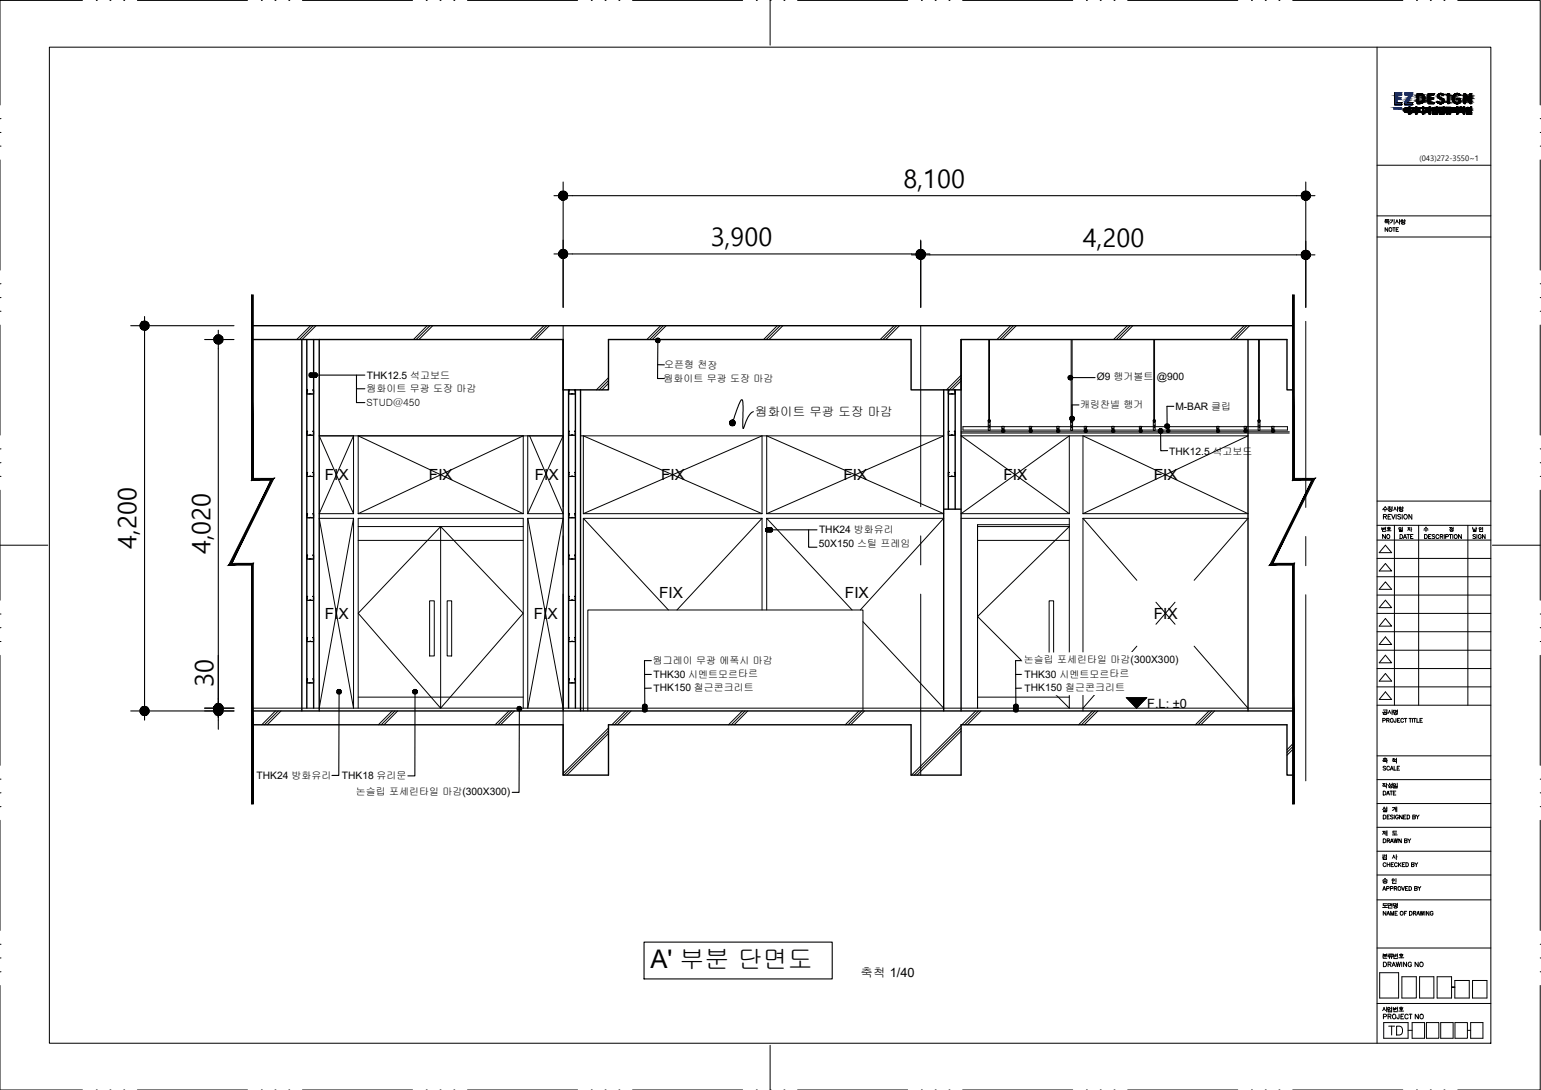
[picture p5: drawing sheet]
<svg xmlns="http://www.w3.org/2000/svg" width="420mm" height="297mm" viewBox="0 0 420 297" stroke-linecap="round" stroke-linejoin="round" font-family="sans-serif">
<defs><g id="words">
<g font-size="7">
<text x="246.3" y="51.2">8,100</text>
<text x="193.8" y="67">3,900</text>
<text x="295.2" y="67.3">4,200</text>
<text x="37.2" y="149.5" transform="rotate(-90 37.2 149.5)">4,200</text>
<text x="57.4" y="151.1" transform="rotate(-90 57.4 151.1)">4,020</text>
<text x="58.2" y="187.2" transform="rotate(-90 58.2 187.2)">30</text>
<text x="177.3" y="263.7">A' 부분 단면도</text>
</g>
<g font-size="4.2">
<text x="88.6" y="130.9">FIX</text>
<text x="117" y="130.9">FIX</text>
<text x="145.8" y="130.9">FIX</text>
<text x="180.3" y="130.9">FIX</text>
<text x="230" y="130.9">FIX</text>
<text x="273.6" y="130.9">FIX</text>
<text x="314.6" y="130.9">FIX</text>
<text x="179.7" y="163.1">FIX</text>
<text x="230.4" y="163.1">FIX</text>
<text x="88.6" y="168.6">FIX</text>
<text x="145.5" y="168.6">FIX</text>
<text x="314.6" y="168.6">FIX</text>
</g>
<text font-size="3.5" x="312.8" y="192.8">F.L: ±0</text>
<g font-size="3.4">
<text x="205.9" y="113.4">웜화이트 무광 도장 마감</text>
<text x="234.7" y="266.2">축척 1/40</text>
</g>
<g font-size="2.8">
<text x="100" y="103.2">THK12.5 석고보드</text>
<text x="299.1" y="103.7">Ø9 행거볼트</text>
<text x="315.4" y="103.7">@900</text>
<text x="320.5" y="111.7">M-BAR 클립</text>
<text x="318.8" y="123.9">THK12.5 석고보드</text>
<text x="223.3" y="149.1">50X150 스틸 프레임</text>
<text x="223.3" y="145.3">THK24 방화유리</text>
<text x="178.2" y="184.7">THK30 시멘트모르타르</text>
<text x="279.4" y="184.7">THK30 시멘트모르타르</text>
<text x="178.2" y="188.5">THK150 철근콘크리트</text>
<text x="279.4" y="188.5">THK150 철근콘크리트</text>
<text x="70" y="212.2">THK24 방화유리</text>
<text x="93.2" y="212.4">THK18 유리문</text>
</g>
<g font-size="2.7">
<text x="181.1" y="100.4">오픈형 천장</text>
<text x="99.9" y="106.9">웜화이트 무광 도장 마감</text>
<text x="180.9" y="104.1">웜화이트 무광 도장 마감</text>
<text x="99.9" y="110.7">STUD@450</text>
<text x="294.6" y="111.3">캐링찬넬 행거</text>
<text x="178" y="181">웜그레이 무광 에폭시 마감</text>
<text x="279.2" y="180.8">논슬립 포세린타일 마감(300X300)</text>
<text x="97" y="216.7">논슬립 포세린타일 마감(300X300)</text>
</g>
<text font-size="2.1" x="387" y="44">(043)272-3550~1</text>
</g></defs>
<!-- layer: 0 -->
<g fill="#000" stroke="#000" stroke-width=".27">
<path d="M383.2 30.6h.4zM383.3 29.4h.2zM384.7 30.6h.4zM384.8 30.6h.1zM387.1 30.4h.6zM387.3 30.4h.4zM387.5 30.4h.2zM387.9 26.4h.4zM390.7 30.2h.3zM390.7 29.3h.2zM392.2 29.8h.2zM392.3 29.7h.8z"/>
<path d="M392.6 25.5h.5zM392.6 28.3h.3zM392.6 29.7h.5zM392.6 30h.3zM392.8 29.7h.3zM392.7 25.5h.2zM393.1 25.9h.5zM393.3 25.9h.2zM396.1 26.5h.4zM396 30.6h.2zM396.2 26.1h.4zM396.2 27.7h.5z"/>
<path d="M396.3 26h.4zM396.5 30.5h.5zM396.7 25.6h1.2zM397 25.5h.6zM397.2 25.5h.2zM397.2 28.3h.2zM397.6 25.8h.5zM397.6 25.9h.5zM398.1 30.3h.4zM398.2 29.6h.2zM399.6 30h1.2zM399.6 30.2h.3z"/>
<path d="M399.9 30h.9zM400 29.9h.4zM400.1 29.3h.2zM400.5 30h.3zM400.6 30h.2z"/>
<path d="M382.9 29.7h.3zM382.9 29.7h.3z"/>
<path d="M382.9 30.3h.3zM382.9 30.3h.3z"/>
<path d="M383 30.4h.2zM383 30.4h.2z"/>
<path d="M383 30.5h.8zM383 30.5h.8z"/>
<path d="M382.9 29.8h.2zM382.9 29.8h.2z"/>
<path d="M382.9 29.8l.2 .1zM382.9 29.8l.2 .1z"/>
<path d="M382.9 29.9l.2 .1zM382.9 29.9l.2 .1z"/>
<path d="M382.9 30l.2 .1zM382.9 30l.2 .1z"/>
<path d="M382.9 30.1h.2zM382.9 30.1h.2z"/>
<path d="M382.9 30.1l.2 .1zM382.9 30.1l.2 .1z"/>
<path d="M382.9 30.2l.3 .1zM382.9 30.2l.3 .1z"/>
<path d="M382.9 29.7h.3zM382.9 29.7l.2 .1z"/>
<path d="M382.9 30.3h.3zM382.9 30.3h.3z"/>
<path d="M383 29.7h.2zM383 29.7h.2z"/>
<path d="M383 30.3l.2 .1zM383 30.3l.2 .1z"/>
<path d="M383.2 30.6h.3zM383.3 30.6h.2z"/>
<path d="M383 29.6h.2zM383 29.6h.2z"/>
<path d="M383 29.6h.2zM383 29.6l.2 .1z"/>
<path d="M383 30.4h.3zM383 30.4h.3z"/>
<path d="M383 29.6h.3zM383 29.6h.2z"/>
<path d="M383 30.4l.3 .1zM383 30.4l.3 .1z"/>
<path d="M383 29.5h.3zM383 29.5h.4z"/>
<path d="M383 29.5h.3zM383 29.5l.3 .1z"/>
<path d="M383 30.5h.4zM383 30.5h.4z"/>
<path d="M383.3 29.4h.3zM383.2 29.4h.4z"/>
<path d="M383.5 30.4h.3zM383.5 30.4h.3z"/>
<path d="M383.2 29.4h.5zM383.1 29.4h.6z"/>
<path d="M383.6 29.7h.2zM383.6 29.7h.2z"/>
<path d="M383.6 30.3h.2zM383.6 30.3h.2z"/>
<path d="M383.1 29.4l.7 .1zM383 29.5h.8z"/>
<path d="M383.1 30.6h.6zM383.1 30.6h.5z"/>
<path d="M383 29.5h.8zM383 29.5h.8z"/>
<path d="M383.4 29.5h.4zM383.4 29.5h.4z"/>
<path d="M383.5 29.5l.3 .1zM383.5 29.5l.3 .1z"/>
<path d="M383.5 29.6h.3zM383.5 29.6h.3z"/>
<path d="M383.5 30.4l.3 .1zM383.5 30.4l.3 .1z"/>
<path d="M383.5 30.5h.3zM383.4 30.5h.4z"/>
<path d="M383 30.5h.8zM383 30.5l.7 .1z"/>
<path d="M383.5 29.6h.3zM383.5 29.6h.3z"/>
<path d="M383.5 29.6l.3 .1zM383.5 29.6l.3 .1z"/>
<path d="M383.6 29.7h.2zM383.6 29.7h.2z"/>
<path d="M383.6 30.3l.2 .1zM383.6 30.3l.2 .1z"/>
<path d="M383.5 30.4h.3zM383.5 30.4h.3z"/>
<path d="M383.6 29.7l.2 .1zM383.6 29.7l.2 .1z"/>
<path d="M383.7 29.8h.2zM383.7 29.8h.2z"/>
<path d="M383.7 30.2l.1 .1zM383.7 30.2l.1 .1z"/>
<path d="M383.6 30.3h.2zM383.6 30.3h.2z"/>
<path d="M383.7 29.8l.2 .1zM383.7 29.8l.2 .1z"/>
<path d="M383.7 29.9l.2 .1zM383.7 29.9l.2 .1z"/>
<path d="M383.7 30l.2 .1zM383.7 30l.2 .1z"/>
<path d="M383.7 30.1h.2zM383.7 30.1h.2z"/>
<path d="M383.7 30.1h.2zM383.7 30.1l.1 .1z"/>
<path d="M384.2 29.2h.2zM384.2 29.2h.2zM384.2 29.2h.2zM384.2 29.2h.2z"/>
<path d="M384.2 29.2h.2zM384.2 29.2h.2z"/>
<path d="M384.2 29.2l.2 .1zM384.2 29.2l.2 .1z"/>
<path d="M384.2 29.3h.2zM384.2 29.3h.2z"/>
<path d="M384.2 29.3l.2 .1zM384.2 29.3l.2 .1z"/>
<path d="M384.2 29.4l.2 .1zM384.2 29.4l.2 .1z"/>
<path d="M384.2 29.5l.2 .1zM384.2 29.5l.2 .1z"/>
<path d="M384.2 29.6l.2 .2zM384.2 29.6l.2 .2z"/>
<path d="M384.2 29.8l.2 .3v-.3zM384.2 29.8l.2 .3h-.2z"/>
<path d="M384.2 30.1l.2 .4v-.4zM384.2 30.1l.2 .4h-.2z"/>
<path d="M384.2 30.5l.2 .1zM384.2 30.5l.2 .1z"/>
<path d="M384.2 30.6l.2 .2zM384.2 30.6l.2 .2z"/>
<path d="M384.2 30.8l.2 .1zM384.2 30.8l.2 .1z"/>
<path d="M384.2 30.9l.2 .1zM384.2 30.9l.2 .1z"/>
<path d="M384.2 31h.2zM384.2 31h.2zM384.2 31h.2zM384.2 31h.2z"/>
<path d="M384.2 31l.2 .1zM384.2 31l.2 .1zM384.2 31.1h.2zM384.2 31.1h.2zM384.2 31.1h.2zM384.2 31.1h.2z"/>
<path d="M384.7 30.6h.4zM384.7 30.6h.4zM384.7 30.6h.4zM384.7 30.6h.4z"/>
<path d="M384.8 29.4h1zM384.8 29.4h1zM384.8 29.4h1zM384.8 29.4h1zM384.8 29.4h1zM384.8 29.4h1z"/>
<path d="M384.8 30.6h.1zM384.8 30.6h.2z"/>
<path d="M384.7 30.6h.3zM384.7 30.6h.3zM384.7 30.6h.3zM384.7 30.6h.4z"/>
<path d="M384.7 30.6h.3zM384.7 30.6h.3z"/>
<path d="M384.7 30.6h.3zM384.7 30.6h.3z"/>
<path d="M384.8 30.5l.3 .1zM384.7 30.6h.4zM384.7 30.6h.4z"/>
<path d="M385.1 30.1h.2zM385.1 30.1h.2z"/>
<path d="M385.1 30.1h.2zM385.1 30.1h.2zM385.1 30.1h.2zM385.1 30.1h.2z"/>
<path d="M384.9 30.5h.2zM384.8 30.5h.3z"/>
<path d="M385.2 29.6h.2zM385.2 29.6h.2zM385.2 29.6h.2zM385.2 29.6h.2zM385.2 29.6h.2zM385.2 29.6h.2zM385.2 29.6h.2zM385.2 29.6h.2z"/>
<path d="M384.9 30.4h.3zM384.9 30.4l.2 .1zM384.9 30.5h.2zM384.9 30.5h.2z"/>
<path d="M385 30.3h.2zM385 30.3l.2 .1z"/>
<path d="M385.1 30.1l.2 .1zM385.1 30.1l.2 .1z"/>
<path d="M385.1 30.2h.2zM385.1 30.2h.2z"/>
<path d="M385.1 30.2h.2zM385 30.3h.2zM385 30.3h.2zM385 30.3h.2z"/>
<path d="M385.2 29.6h.2zM385.2 29.6h.2z"/>
<path d="M385.2 29.6l.2 .1zM385.2 29.6l.2 .1zM385.2 29.7h.2zM385.2 29.7h.2z"/>
<path d="M385.2 29.7h.2zM385.2 29.7h.2zM385.2 29.7h.2zM385.2 29.7h.2z"/>
<path d="M385.2 29.7h.2zM385.2 29.7h.2zM385.2 29.7h.2zM385.2 29.7h.2zM385.2 29.7h.2zM385.2 29.7h.2zM385.2 29.7h.2zM385.2 29.7h.2zM385.2 29.7h.2zM385.2 29.7h.2zM385.2 29.7h.2zM385.2 29.7h.2zM385.2 29.7h.2zM385.2 29.7h.2z"/>
<path d="M385.2 29.7l.2 .1zM385.2 29.7l.2 .1zM385.2 29.8h.2zM385.2 29.8h.2z"/>
<path d="M385.2 29.8l.2 .1zM385.2 29.8l.2 .1z"/>
<path d="M385.1 29.9l.3 .1zM385.1 29.9l.3 .1z"/>
<path d="M385.1 30h.3zM385.1 30h.3z"/>
<path d="M385.1 30h.3zM385.1 30h.3z"/>
<path d="M385.1 30l.4 .1zM385.1 30l.4 .1zM385.1 30.1h.4zM385.1 30.1h.4zM385.3 30.1h.2zM385.3 30.1h.2z"/>
<path d="M385.3 30.1l.2 .1zM385.3 30.1l.2 .1z"/>
<path d="M385.3 30.2h.2zM385.3 30.2h.2z"/>
<path d="M385.3 30.2l.3 .1zM385.3 30.2l.3 .1z"/>
<path d="M385.5 30.5h.4zM385.5 30.5h.4z"/>
<path d="M385.4 30.3h.2zM385.4 30.3h.2z"/>
<path d="M385.4 30.3h.3zM385.4 30.3h.3z"/>
<path d="M385.4 30.3l.3 .1zM385.4 30.3l.3 .1z"/>
<path d="M385.4 30.4h.3zM385.4 30.4h.3z"/>
<path d="M385.4 30.4l.4 .1zM385.4 30.4l.4 .1z"/>
<path d="M384.8 29.4h1zM384.8 29.4h1zM384.8 29.4h1zM384.8 29.4h1zM384.8 29.4h1zM384.8 29.4h1z"/>
<path d="M384.8 29.4h1zM384.8 29.4h1zM384.8 29.4h1zM384.8 29.4h1z"/>
<path d="M384.8 29.4l1 .1zM384.8 29.4l1 .1z"/>
<path d="M384.8 29.5h1zM384.8 29.5h1zM384.8 29.5h1zM384.8 29.5h1zM384.8 29.5h1zM384.8 29.5h1zM384.8 29.5h1zM384.8 29.5h1z"/>
<path d="M384.8 29.5l1 .1zM384.8 29.5l1 .1zM384.8 29.6h1zM384.8 29.6h1zM384.8 29.6h1zM384.8 29.6h1z"/>
<path d="M385.5 30.5h.4zM385.5 30.5h.4zM385.5 30.5h.4zM385.5 30.5h.4z"/>
<path d="M385.6 30.6h.2zM385.6 30.6h.2z"/>
<path d="M385.6 30.6h.2zM385.6 30.6h.2z"/>
<path d="M385.5 30.5h.4zM385.5 30.5h.4zM385.5 30.5h.4zM385.5 30.5h.4zM385.5 30.5h.4zM385.5 30.5h.4zM385.5 30.5h.4zM385.5 30.5h.4z"/>
<path d="M385.5 30.5h.4zM385.5 30.5l.3 .1z"/>
<path d="M386 29.2h.2zM386 29.2h.2zM386 29.2h.2zM386 29.2h.2z"/>
<path d="M386 29.2h.2zM386 29.2h.2z"/>
<path d="M386 29.2l.2 .1zM386 29.2l.2 .1z"/>
<path d="M386 29.3h.2zM386 29.3h.2z"/>
<path d="M386 29.3l.2 .1zM386 29.3l.2 .1z"/>
<path d="M386 29.4l.2 .1zM386 29.4l.2 .1z"/>
<path d="M386 29.5l.2 .1zM386 29.5l.2 .1z"/>
<path d="M386 29.6l.2 .2zM386 29.6l.2 .2z"/>
<path d="M386 29.8l.2 .3v-.3zM386 29.8l.2 .3h-.2z"/>
<path d="M386 30.1l.2 .4v-.4zM386 30.1l.2 .4h-.2z"/>
<path d="M386 30.5l.2 .1zM386 30.5l.2 .1z"/>
<path d="M386 30.6l.2 .2zM386 30.6l.2 .2z"/>
<path d="M386 30.8l.2 .1zM386 30.8l.2 .1z"/>
<path d="M386 30.9h.2zM386 30.9h.2z"/>
<path d="M386 30.9l.2 .1zM386 30.9l.2 .1z"/>
<path d="M386 31h.2zM386 31h.2z"/>
<path d="M386 31l.2 .1zM386 31l.2 .1zM386 31.1h.2zM386 31.1h.2zM386 31.1h.2zM386 31.1h.2z"/>
<path d="M386.4 25.5h.7zM386.4 25.5h.7zM386.4 25.5h.7zM386.4 25.5h.7z"/>
<path d="M386.4 25.8h.4zM386.4 25.8h.4z"/>
<path d="M386.4 25.8h.4zM386.4 25.8h.4z"/>
<path d="M386.4 27.9h.4zM386.4 27.9h.4z"/>
<path d="M386.4 27.9h.4zM386.4 27.9h.4z"/>
<path d="M386.7 30.4h.2zM386.7 30.4h.2z"/>
<path d="M386.7 30.4h.2zM386.7 30.4h.2z"/>
<path d="M386.7 30.4h1zM386.7 30.4h1z"/>
<path d="M386.4 25.8l.4 .1zM386.4 25.8l.4 .1z"/>
<path d="M386.4 25.9h.4zM386.4 25.9h.4zM386.4 25.9h.4zM386.4 25.9h.4z"/>
<path d="M386.4 25.9h.4zM386.4 25.9h.4z"/>
<path d="M386.4 25.9l.4 .1zM386.4 25.9l.4 .1zM386.4 26h.4zM386.4 26h.4z"/>
<path d="M386.4 26l.4 .1zM386.4 26l.4 .1z"/>
<path d="M386.4 26.1h.4zM386.4 26.1h.4z"/>
<path d="M386.4 26.1l.4 .1zM386.4 26.1l.4 .1z"/>
<path d="M386.4 26.2l.4 .1zM386.4 26.2l.4 .1z"/>
<path d="M386.4 26.3h.4zM386.4 26.3h.4z"/>
<path d="M386.4 26.3l.4 .1zM386.4 26.3l.4 .1zM386.4 26.4h.4zM386.4 26.4h.4z"/>
<path d="M386.4 26.4l.4 .3v-.3zM386.4 26.4l.4 .3h-.4z"/>
<path d="M386.4 26.7h.4zM386.4 26.7h.4z"/>
<path d="M386.4 26.7l.4 .4v-.4zM386.4 26.7l.4 .4h-.4z"/>
<path d="M386.4 27.1l.4 .1zM386.4 27.1l.4 .1z"/>
<path d="M386.4 27.2l.4 .2v-.2zM386.4 27.2l.4 .2h-.4z"/>
<path d="M386.4 27.4h.4zM386.4 27.4h.4z"/>
<path d="M386.4 27.4l.4 .1zM386.4 27.4l.4 .1zM386.4 27.5h.4zM386.4 27.5h.4z"/>
<path d="M386.4 27.5l.4 .1zM386.4 27.5l.4 .1z"/>
<path d="M386.4 27.6h.4zM386.4 27.6h.4z"/>
<path d="M386.4 27.6l.4 .1zM386.4 27.6l.4 .1z"/>
<path d="M386.4 27.7l.4 .1zM386.4 27.7l.4 .1zM386.4 27.8h.4zM386.4 27.8h.4z"/>
<path d="M386.4 27.8h.4zM386.4 27.8h.4z"/>
<path d="M386.4 27.8l.4 .1zM386.4 27.8l.4 .1zM386.4 27.9h.4zM386.4 27.9h.4z"/>
<path d="M386.4 27.9h.4zM386.4 27.9h.4z"/>
<path d="M386.7 30.6h.1zM386.7 30.6h.1zM386.7 30.6h.1zM386.7 30.6h.2z"/>
<path d="M386.7 29.5h.2zM386.7 29.5h.2z"/>
<path d="M386.7 29.5l.2 .1zM386.7 29.5l.2 .1z"/>
<path d="M386.7 29.6h.2zM386.7 29.6h.2zM386.7 29.6h.2zM386.7 29.6h.2z"/>
<path d="M386.7 29.6l.2 .1zM386.7 29.6l.2 .1z"/>
<path d="M386.7 29.7h.2zM386.7 29.7h.2zM386.7 29.7h.2zM386.7 29.7h.2z"/>
<path d="M386.7 29.7l.2 .1zM386.7 29.7l.2 .1z"/>
<path d="M386.7 29.8l.2 .1zM386.7 29.8l.2 .1z"/>
<path d="M386.7 29.9l.2 .1zM386.7 29.9l.2 .1z"/>
<path d="M386.7 30l.2 .1zM386.7 30l.2 .1z"/>
<path d="M386.7 30.1l.2 .1zM386.7 30.1l.2 .1z"/>
<path d="M386.7 30.2l.2 .1zM386.7 30.2l.2 .1zM386.7 30.3h.2zM386.7 30.3h.2z"/>
<path d="M386.7 30.3h.2zM386.7 30.3h.2z"/>
<path d="M386.7 30.3l.2 .1zM386.7 30.3l.2 .1z"/>
<path d="M386.7 30.4h.2zM386.7 30.4h.2z"/>
<path d="M386.7 30.6h.2zM386.7 30.6h.2z"/>
<path d="M386.7 30.6h.2zM386.7 30.6h.4z"/>
<path d="M386.7 30.6h.4zM386.7 30.6h.5z"/>
<path d="M386.4 28.2h.7zM386.4 28.2h.7z"/>
<path d="M386.4 25.5h.7zM386.4 25.5h.7z"/>
<path d="M386.4 28.2h.7zM386.4 28.2h.7zM386.4 28.2h.7zM386.4 28.2h.8z"/>
<path d="M386.4 28.2h.8zM386.4 28.2h.8z"/>
<path d="M386.4 28.2h.8zM386.4 28.2h1z"/>
<path d="M386.7 30.6h.5zM386.7 30.6h.6z"/>
<path d="M386.7 30.6h.5zM386.7 30.6h.5z"/>
<path d="M386.4 25.5h.9zM386.4 25.5h.9zM386.4 25.5h.9zM386.4 25.5h.9z"/>
<path d="M386.4 25.5l1.1 .1zM386.4 25.5l1.1 .1z"/>
<path d="M386.7 30.6h.6zM386.7 30.6h.7z"/>
<path d="M386.4 28.2h1zM386.4 28.2h1.1z"/>
<path d="M386.4 28.2h1zM386.4 28.2h1z"/>
<path d="M386.7 30.6h.7zM386.7 30.6h.9z"/>
<path d="M386.4 25.6h1.1zM386.4 25.6h1.1z"/>
<path d="M386.4 25.6h1.2zM386.4 25.6h1.2z"/>
<path d="M386.7 29.4h.9zM386.7 29.4h.9zM386.7 29.4h.9zM386.7 29.4h.9zM386.7 29.4h.9zM386.7 29.4h.9zM386.7 29.4h.9zM386.7 29.4h.9z"/>
<path d="M386.7 29.4h.9zM386.7 29.4h.9zM386.7 29.4h.9zM386.7 29.4h.9zM386.7 29.4h.9zM386.7 29.4h.9z"/>
<path d="M386.7 29.4h.9zM386.7 29.4h.9zM386.7 29.4h.9zM386.7 29.4h.9z"/>
<path d="M386.7 29.4l.9 .1zM386.7 29.4l.9 .1zM386.7 29.5h.9zM386.7 29.5h.9zM386.7 29.5h.9zM386.7 29.5h.9zM386.7 29.5h.9zM386.7 29.5h.9z"/>
<path d="M386.7 30.6h.9zM386.7 30.6h.9z"/>
<path d="M386.4 28.1h1.2zM386.4 28.1h1.3z"/>
<path d="M386.4 28.1h1.2zM386.4 28.1l1.1 .1z"/>
<path d="M387.6 25.9h.5zM387.6 25.9h.5z"/>
<path d="M386.4 25.6h1.3zM386.4 25.6h1.3z"/>
<path d="M386.4 25.6l1.4 .1zM386.4 25.6l1.4 .1zM386.4 25.7h1.4zM386.4 25.7h1.4z"/>
<path d="M387.5 30.4h.2zM387.4 30.4h.3z"/>
<path d="M387.4 30.4h.3zM387.3 30.4h.4zM387.2 30.4h.5z"/>
<path d="M387.2 30.4h.5zM387.1 30.4h.6zM386.9 30.4h.8z"/>
<path d="M386.7 30.4l1 .1zM386.7 30.4l1 .1z"/>
<path d="M386.7 30.5h1zM386.7 30.5h1z"/>
<path d="M386.7 30.5l1 .1zM386.7 30.5l1 .1zM386.7 30.6h1zM386.7 30.6h1zM386.7 30.6h1zM386.7 30.6h1zM386.7 30.6h1zM386.7 30.6h1zM386.7 30.6h1zM386.7 30.6h1z"/>
<path d="M386.7 30.6h1zM386.7 30.6h.9zM386.7 30.6h.9zM386.7 30.6h.9z"/>
<path d="M386.4 28.1h1.4zM386.4 28.1h1.3z"/>
<path d="M386.4 25.7h1.5zM386.4 25.7h1.5z"/>
<path d="M386.4 28.1h1.4zM386.4 28.1h1.4z"/>
<path d="M386.4 28h1.5zM386.4 28l1.4 .1z"/>
<path d="M387.9 29.2h.2zM387.9 29.2h.2zM387.9 29.2h.2zM387.9 29.2h.2z"/>
<path d="M386.4 25.7l1.6 .1zM386.4 25.7l1.6 .1z"/>
<path d="M386.4 28h1.5zM386.4 28h1.5z"/>
<path d="M386.4 25.8h1.6zM386.4 25.8h1.6z"/>
<path d="M387.1 25.8h.9zM387.1 25.8h.9z"/>
<path d="M387.1 25.8h.9zM387.1 25.8h.9z"/>
<path d="M387.2 25.8h.8zM387.2 25.8h.8z"/>
<path d="M387.3 25.8l.7 .1zM387.3 25.8l.7 .1zM387.4 25.9h.6zM387.4 25.9h.6z"/>
<path d="M387.3 27.9h.7zM387.2 27.9h.8z"/>
<path d="M387.2 27.9h.8zM387.1 27.9h.9z"/>
<path d="M386.4 27.9h1.6zM386.4 27.9l1.5 .1z"/>
<path d="M387.4 25.9h.7zM387.4 25.9h.7z"/>
<path d="M387.5 27.9h.5zM387.3 27.9h.7z"/>
<path d="M387.5 25.9h.6zM387.5 25.9h.6z"/>
<path d="M387.6 27.8l.5 .1zM387.6 27.8l.5 .1z"/>
<path d="M387.5 27.9h.6zM387.5 27.9h.5z"/>
<path d="M387.6 25.9l.6 .1zM387.6 25.9l.6 .1z"/>
<path d="M387.7 27.8h.4zM387.7 27.8h.5z"/>
<path d="M387.7 27.8h.4zM387.6 27.8h.5z"/>
<path d="M387.9 29.2h.2zM387.9 29.2h.2z"/>
<path d="M387.9 29.2l.2 .1zM387.9 29.2l.2 .1z"/>
<path d="M387.9 29.3h.2zM387.9 29.3h.2z"/>
<path d="M387.9 29.3l.2 .1zM387.9 29.3l.2 .1z"/>
<path d="M387.9 29.4l.2 .1zM387.9 29.4l.2 .1z"/>
<path d="M387.9 29.5l.2 .1zM387.9 29.5l.2 .1z"/>
<path d="M387.9 29.6l.2 .2zM387.9 29.6l.2 .2z"/>
<path d="M387.9 29.8l.2 .3v-.3zM387.9 29.8l.2 .3h-.2z"/>
<path d="M387.9 30.1l.2 .4v-.4zM387.9 30.1l.2 .4h-.2z"/>
<path d="M387.9 30.5l.2 .1zM387.9 30.5l.2 .1z"/>
<path d="M387.9 30.6l.2 .2zM387.9 30.6l.2 .2z"/>
<path d="M387.9 30.8l.2 .1zM387.9 30.8l.2 .1z"/>
<path d="M387.9 30.9l.2 .1zM387.9 30.9l.2 .1z"/>
<path d="M387.9 31h.2zM387.9 31h.2zM387.9 31h.2zM387.9 31h.2z"/>
<path d="M387.9 31l.2 .1zM387.9 31l.2 .1zM387.9 31.1h.2zM387.9 31.1h.2zM387.9 31.1h.2zM387.9 31.1h.2z"/>
<path d="M387.7 26l.5 .1zM387.7 26l.5 .1zM387.8 26.1h.4zM387.8 26.1h.4z"/>
<path d="M387.8 26.1l.4 .1zM387.8 26.1l.4 .1z"/>
<path d="M387.8 27.7h.4zM387.8 27.7l.4 .1z"/>
<path d="M387.9 26.2h.4zM387.9 26.2h.4z"/>
<path d="M387.8 27.6h.4zM387.8 27.6h.4z"/>
<path d="M387.8 27.6h.4zM387.8 27.6l.4 .1z"/>
<path d="M387.9 26.2l.4 .1zM387.9 26.2l.4 .1z"/>
<path d="M387.9 26.3l.4 .1zM387.9 26.3l.4 .1zM387.9 26.4h.4z"/>
<path d="M387.9 27.5h.4zM387.9 27.5h.4z"/>
<path d="M387.9 27.5h.4zM387.9 27.5l.3 .1z"/>
<path d="M388 26.4l.4 .1zM388 26.4l.4 .1z"/>
<path d="M388 27.2l.3 .1zM388 27.2l.3 .1z"/>
<path d="M388 27.3l.3 .1zM388 27.3l.3 .1z"/>
<path d="M387.9 27.4h.4zM387.9 27.4l.4 .1z"/>
<path d="M388 26.5l.4 .1zM388 26.5l.4 .1z"/>
<path d="M388 26.6l.4 .1zM388 26.6l.4 .1z"/>
<path d="M388 26.7h.4zM388 26.7h.4z"/>
<path d="M388 26.7l.4 .1zM388 26.7l.4 .1z"/>
<path d="M388 26.8l.4 .2zM388 26.8l.4 .2z"/>
<path d="M388 27h.4zM388 27h.4z"/>
<path d="M388 27l.4 .1zM388 27l.4 .1zM388 27.1h.4zM388 27.1h.4z"/>
<path d="M388 27.1h.4zM388 27.1l.3 .1z"/>
<path d="M388.4 30.6h.3zM388.4 30.6h.3zM388.4 30.6h.3zM388.4 30.6h.3z"/>
<path d="M388.5 29.4h1zM388.5 29.4h1z"/>
<path d="M388.5 30.6h.2zM388.5 30.6h.2z"/>
<path d="M388.5 30.6h.2zM388.5 30.6l.1 .1z"/>
<path d="M388.5 30.6h.2zM388.5 30.6h.2z"/>
<path d="M388.4 30.6h.3zM388.4 30.6h.3z"/>
<path d="M388.8 30.1h.2zM388.8 30.1h.2zM388.8 30.1h.2zM388.8 30.1h.2z"/>
<path d="M388.8 30.1h.2zM388.8 30.1h.2z"/>
<path d="M388.5 30.5h.3zM388.5 30.5l.2 .1zM388.4 30.6h.3zM388.4 30.6h.3zM388.4 30.6h.3zM388.4 30.6h.3zM388.4 30.6h.3zM388.4 30.6h.3z"/>
<path d="M388.5 30.5h.3zM388.5 30.5h.3z"/>
<path d="M388.9 29.6h.2zM388.9 29.6h.2zM388.9 29.6h.2zM388.9 29.6h.2z"/>
<path d="M388.9 29.6h.2zM388.9 29.6h.2zM388.9 29.6h.2zM388.9 29.6h.2z"/>
<path d="M388.6 30.4h.3zM388.6 30.4l.2 .1zM388.5 30.5h.3zM388.5 30.5h.3z"/>
<path d="M388.7 30.3h.2zM388.7 30.3l.2 .1z"/>
<path d="M388.8 30.2h.2zM388.8 30.2h.2z"/>
<path d="M388.7 30.2h.3zM388.7 30.2l.2 .1zM388.7 30.3h.2zM388.7 30.3h.2z"/>
<path d="M389 30.1h.2zM389 30.1h.2z"/>
<path d="M388.8 30.1h.2zM388.8 30.1l.2 .1z"/>
<path d="M388.9 29.6h.2zM388.9 29.6h.2z"/>
<path d="M388.9 29.6l.2 .1zM388.9 29.6l.2 .1zM388.9 29.7h.2zM388.9 29.7h.2z"/>
<path d="M388.9 29.7h.2zM388.9 29.7h.2zM388.9 29.7h.2zM388.9 29.7h.2z"/>
<path d="M388.9 29.7h.2zM388.9 29.7h.2zM388.9 29.7h.2zM388.9 29.7h.2zM388.9 29.7h.2zM388.9 29.7h.2zM388.9 29.7h.2zM388.9 29.7h.2zM388.9 29.7h.2zM388.9 29.7h.2zM388.9 29.7h.2zM388.9 29.7h.2zM388.9 29.7h.2zM388.9 29.7h.2z"/>
<path d="M388.9 29.7l.2 .1zM388.9 29.7l.2 .1zM388.9 29.8h.2zM388.9 29.8h.2z"/>
<path d="M388.9 29.8l.2 .1zM388.9 29.8l.2 .1z"/>
<path d="M388.9 29.9l.2 .1zM388.9 29.9l.2 .1z"/>
<path d="M388.9 30h.2zM388.8 30h.3z"/>
<path d="M388.8 30h.4zM388.8 30h.4z"/>
<path d="M388.8 30l.4 .1zM388.8 30l.4 .1z"/>
<path d="M388.8 30.1h.4zM388.8 30.1h.4z"/>
<path d="M389 30.1l.2 .1zM389 30.1l.2 .1zM389 30.2h.2zM389 30.2h.2z"/>
<path d="M389 30.2h.3zM389 30.2h.3z"/>
<path d="M389 30.2l.3 .1zM389 30.2l.3 .1z"/>
<path d="M389 30.3h.3zM389 30.3h.3z"/>
<path d="M389.1 30.3l.3 .1zM389.1 30.3l.3 .1z"/>
<path d="M389.1 30.4h.3zM389.1 30.4h.3z"/>
<path d="M389.4 25.5h1.6zM389.4 25.5h1.6zM389.4 25.5h1.6zM389.4 25.5h1.6zM389.4 25.5h1.6zM389.4 25.5h1.6zM389.4 25.5h1.6zM389.4 25.5h1.6z"/>
<path d="M389.4 25.8h.4zM389.4 25.8h.4zM389.4 25.8h.4zM389.4 25.8h.4z"/>
<path d="M389.4 26.7h1.4zM389.4 26.7h1.4zM389.4 26.7h1.4zM389.4 26.7h1.4z"/>
<path d="M389.4 27h.4zM389.4 27h.4zM389.4 27h.4zM389.4 27h.4z"/>
<path d="M389.4 27.9h1.6zM389.4 27.9h1.6zM389.4 27.9h1.6zM389.4 27.9h1.6z"/>
<path d="M389.1 30.4l.4 .1zM389.1 30.4l.4 .1z"/>
<path d="M388.5 29.4h1zM388.5 29.4h1zM388.5 29.4h1zM388.5 29.4h1z"/>
<path d="M388.5 29.4h1zM388.5 29.4h1zM388.5 29.4h1zM388.5 29.4h1zM388.5 29.4h1zM388.5 29.4h1z"/>
<path d="M388.5 29.4h1zM388.5 29.4h1zM388.5 29.4h1zM388.5 29.4h1z"/>
<path d="M388.5 29.4l1 .1zM388.5 29.4l1 .1z"/>
<path d="M388.5 29.5h1zM388.5 29.5h1zM388.5 29.5h1zM388.5 29.5h1zM388.5 29.5h1zM388.5 29.5h1zM388.5 29.5h1zM388.5 29.5h1z"/>
<path d="M388.5 29.5l1 .1zM388.5 29.5l1 .1zM388.5 29.6h1zM388.5 29.6h1z"/>
<path d="M388.5 29.6h1zM388.5 29.6h1z"/>
<path d="M389.2 30.5h.3zM389.2 30.5h.3zM389.2 30.5h.3zM389.2 30.5h.3z"/>
<path d="M389.2 30.5h.4zM389.2 30.5h.4zM389.2 30.5h.4zM389.2 30.5h.4zM389.2 30.5h.4zM389.2 30.5h.4zM389.2 30.5h.4zM389.2 30.5h.4z"/>
<path d="M389.3 30.6h.2zM389.3 30.6h.2z"/>
<path d="M389.3 30.6h.2zM389.3 30.6h.2z"/>
<path d="M389.2 30.5h.4zM389.2 30.5h.4z"/>
<path d="M389.3 30.5h.3zM389.3 30.5l.2 .1z"/>
<path d="M389.7 29.2h.2zM389.7 29.2h.2zM389.7 29.2h.2zM389.7 29.2h.2zM389.7 29.2h.2zM389.7 29.2h.2z"/>
<path d="M389.7 29.9h.2zM389.7 29.9h.2zM389.7 29.9h.2zM389.7 29.9h.2z"/>
<path d="M389.7 30.1h.5zM389.7 30.1h.5z"/>
<path d="M389.7 30.1h.2zM389.7 30.1h.2z"/>
<path d="M389.7 30.1h.2zM389.7 30.1h.2z"/>
<path d="M389.4 25.8l.4 .1zM389.4 25.8l.4 .1z"/>
<path d="M389.4 25.9h.4zM389.4 25.9h.4zM389.4 25.9h.4zM389.4 25.9h.4z"/>
<path d="M389.4 25.9l.4 .1zM389.4 25.9l.4 .1z"/>
<path d="M389.4 26h.4zM389.4 26h.4z"/>
<path d="M389.4 26l.4 .1zM389.4 26l.4 .1z"/>
<path d="M389.4 26.1l.4 .1zM389.4 26.1l.4 .1z"/>
<path d="M389.4 26.2l.4 .1zM389.4 26.2l.4 .1z"/>
<path d="M389.4 26.3l.4 .1zM389.4 26.3l.4 .1z"/>
<path d="M389.4 26.4h.4zM389.4 26.4h.4z"/>
<path d="M389.4 26.4l.4 .1zM389.4 26.4l.4 .1z"/>
<path d="M389.4 26.5l.4 .1zM389.4 26.5l.4 .1zM389.4 26.6h.4zM389.4 26.6h.4z"/>
<path d="M389.4 26.6l.4 .1zM389.4 26.6l.4 .1zM389.4 26.7h.4zM389.4 26.7h.4zM389.4 26.7h.4zM389.4 26.7h.4z"/>
<path d="M389.4 27h.4zM389.4 27h.4z"/>
<path d="M389.4 27h.4zM389.4 27h.4z"/>
<path d="M389.4 27l.4 .1zM389.4 27l.4 .1z"/>
<path d="M389.4 27.1h.4zM389.4 27.1h.4z"/>
<path d="M389.4 27.1l.4 .1zM389.4 27.1l.4 .1z"/>
<path d="M389.4 27.2l.4 .1zM389.4 27.2l.4 .1zM389.4 27.3h.4zM389.4 27.3h.4z"/>
<path d="M389.4 27.3l.4 .1zM389.4 27.3l.4 .1z"/>
<path d="M389.4 27.4l.4 .1zM389.4 27.4l.4 .1z"/>
<path d="M389.4 27.5l.4 .1zM389.4 27.5l.4 .1z"/>
<path d="M389.4 27.6h.4zM389.4 27.6h.4z"/>
<path d="M389.4 27.6l.4 .1zM389.4 27.6l.4 .1z"/>
<path d="M389.4 27.7l.4 .1zM389.4 27.7l.4 .1zM389.4 27.8h.4zM389.4 27.8h.4z"/>
<path d="M389.4 27.8h.4zM389.4 27.8h.4z"/>
<path d="M389.4 27.8l.4 .1zM389.4 27.8l.4 .1z"/>
<path d="M389.4 27.9h.4zM389.4 27.9h.4zM389.4 27.9h.4zM389.4 27.9h.4zM389.4 27.9h.4zM389.4 27.9h.4z"/>
<path d="M389.7 29.2h.2zM389.7 29.2h.2zM389.7 29.2h.2zM389.7 29.2h.2z"/>
<path d="M389.7 29.2l.2 .1zM389.7 29.2l.2 .1zM389.7 29.3h.2zM389.7 29.3h.2z"/>
<path d="M389.7 29.3h.2zM389.7 29.3h.2zM389.7 29.3h.2zM389.7 29.3h.2z"/>
<path d="M389.7 29.3l.2 .1zM389.7 29.3l.2 .1z"/>
<path d="M389.7 29.4h.2zM389.7 29.4h.2z"/>
<path d="M389.7 29.4l.2 .1zM389.7 29.4l.2 .1z"/>
<path d="M389.7 29.5l.2 .1zM389.7 29.5l.2 .1z"/>
<path d="M389.7 29.6h.2zM389.7 29.6h.2z"/>
<path d="M389.7 29.6l.2 .1zM389.7 29.6l.2 .1z"/>
<path d="M389.7 29.7l.2 .1zM389.7 29.7l.2 .1z"/>
<path d="M389.7 29.8h.2zM389.7 29.8h.2z"/>
<path d="M389.7 29.8l.2 .1zM389.7 29.8l.2 .1z"/>
<path d="M389.7 29.9h.2zM389.7 29.9h.2z"/>
<path d="M389.7 30.1l.2 .1zM389.7 30.1l.2 .1z"/>
<path d="M389.7 30.2h.2zM389.7 30.2h.2z"/>
<path d="M389.7 30.2l.2 .1zM389.7 30.2l.2 .1z"/>
<path d="M389.7 30.3h.2zM389.7 30.3h.2z"/>
<path d="M389.7 30.3l.2 .1zM389.7 30.3l.2 .1z"/>
<path d="M389.7 30.4l.2 .1zM389.7 30.4l.2 .1z"/>
<path d="M389.7 30.5l.2 .1zM389.7 30.5l.2 .1z"/>
<path d="M389.7 30.6h.2zM389.7 30.6h.2z"/>
<path d="M389.7 30.6l.2 .2zM389.7 30.6l.2 .2zM389.7 30.8h.2zM389.7 30.8h.2z"/>
<path d="M389.7 30.8h.2zM389.7 30.8h.2z"/>
<path d="M389.7 30.8l.2 .1zM389.7 30.8l.2 .1z"/>
<path d="M389.7 30.9h.2zM389.7 30.9h.2zM389.7 30.9h.2zM389.7 30.9h.2z"/>
<path d="M389.7 30.9l.2 .1zM389.7 30.9l.2 .1zM389.7 31h.2zM389.7 31h.2z"/>
<path d="M389.7 31h.2zM389.7 31h.2zM389.7 31h.2zM389.7 31h.2z"/>
<path d="M389.7 31l.2 .1zM389.7 31l.2 .1zM389.7 31.1h.2zM389.7 31.1h.2zM389.7 31.1h.2zM389.7 31.1h.2zM389.7 31.1h.2zM389.7 31.1h.2z"/>
<path d="M389.7 29.9l.5 .1zM389.7 29.9l.5 .1zM389.7 30h.5zM389.7 30h.5z"/>
<path d="M389.7 30h.5zM389.7 30h.5z"/>
<path d="M389.7 30l.5 .1zM389.7 30l.5 .1z"/>
<path d="M389.7 30.1h.5zM389.7 30.1h.5z"/>
<path d="M390.4 29.6h.2zM390.4 29.6h.2z"/>
<path d="M390.4 30h.2zM390.4 30h.2z"/>
<path d="M390.4 29.5h.3zM390.4 29.5h.3z"/>
<path d="M390.4 30h.3zM390.4 30h.3z"/>
<path d="M390.4 29.8h.2zM390.4 29.8h.2z"/>
<path d="M390.4 29.7h.2zM390.4 29.7h.2z"/>
<path d="M390.4 29.7h.2zM390.4 29.7h.2z"/>
<path d="M390.4 29.7h.2zM390.4 29.7l.1 .1z"/>
<path d="M390.4 29.8l.2 .1zM390.4 29.8l.2 .1z"/>
<path d="M390.4 29.9h.2zM390.4 29.9h.2z"/>
<path d="M390.4 29.9l.2 .1zM390.4 29.9l.2 .1z"/>
<path d="M390.4 29.6h.2zM390.4 29.6h.2z"/>
<path d="M390.4 29.6h.2zM390.4 29.6l.2 .1z"/>
<path d="M390.4 30h.2zM390.4 30h.2z"/>
<path d="M390.4 30h.3zM390.4 30h.3z"/>
<path d="M390.6 30.4h.2zM390.6 30.4h.2zM390.6 30.4h.2zM390.6 30.4h.2z"/>
<path d="M390.6 30.4h.2zM390.6 30.4h.2zM390.6 30.4h.2zM390.6 30.4h.2z"/>
<path d="M390.4 29.5h.3zM390.4 29.5h.3z"/>
<path d="M390.4 29.5h.3zM390.4 29.5l.2 .1z"/>
<path d="M390.7 30.2l.2 .1zM390.7 30.3h.2z"/>
<path d="M390.4 30h.3zM390.4 30h.3z"/>
<path d="M390.4 30l.4 .1zM390.4 30l.4 .1z"/>
<path d="M389.4 26.7h1.4zM389.4 26.7h1.4z"/>
<path d="M389.4 26.7h1.4zM389.4 26.7h1.4z"/>
<path d="M389.4 26.7l1.4 .1zM389.4 26.7l1.4 .1z"/>
<path d="M389.4 26.8l1.4 .1zM389.4 26.8l1.4 .1z"/>
<path d="M389.4 26.9h1.4zM389.4 26.9h1.4z"/>
<path d="M389.4 26.9l1.4 .1zM389.4 26.9l1.4 .1zM389.4 27h1.4zM389.4 27h1.4z"/>
<path d="M390.4 29.5h.4zM390.4 29.5h.4z"/>
<path d="M390.4 29.5h.4zM390.4 29.5h.3z"/>
<path d="M390.4 30.1h.4zM390.4 30.1h.4z"/>
<path d="M390.6 30.4l.2 .1zM390.6 30.4l.2 .1zM390.6 30.5h.2zM390.6 30.5h.2z"/>
<path d="M390.6 30.5h.2zM390.6 30.5h.2z"/>
<path d="M390.6 30.5l.2 .1zM390.6 30.5l.2 .1z"/>
<path d="M390.6 30.6h.2zM390.6 30.6h.2zM390.6 30.6h.2zM390.6 30.6h.2z"/>
<path d="M390.6 30.6l.2 .2zM390.6 30.6l.2 .2z"/>
<path d="M390.6 30.8h.2zM390.6 30.8h.2zM390.6 30.8h.2zM390.6 30.8h.2z"/>
<path d="M390.6 30.8h.2zM390.6 30.8h.2zM390.6 30.8h.2zM390.6 30.8h.2zM390.6 30.8h.2zM390.6 30.8h.2z"/>
<path d="M390.7 29.3l.3 .1zM390.7 29.4h.3z"/>
<path d="M390.9 29.5h.3zM390.9 29.5h.3z"/>
<path d="M390.9 30h.3zM390.9 30h.3z"/>
<path d="M389.4 25.5l1.6 .1zM389.4 25.5l1.6 .1zM389.4 25.6h1.6zM389.4 25.6h1.6z"/>
<path d="M389.4 25.6h1.6zM389.4 25.6h1.6zM389.4 25.6h1.6zM389.4 25.6h1.6z"/>
<path d="M389.4 25.6h1.6zM389.4 25.6h1.6zM389.4 25.6h1.6zM389.4 25.6h1.6z"/>
<path d="M389.4 25.6l1.6 .1zM389.4 25.6l1.6 .1z"/>
<path d="M389.4 25.7l1.6 .1zM389.4 25.7l1.6 .1zM389.4 25.8h1.6zM389.4 25.8h1.6zM389.4 25.8h1.6zM389.4 25.8h1.6z"/>
<path d="M389.4 25.8h1.6zM389.4 25.8h1.6zM389.4 25.8h1.6zM389.4 25.8h1.6z"/>
<path d="M389.4 28.2h1.6zM389.4 28.2h1.6z"/>
<path d="M389.4 27.9l1.6 .1zM389.4 27.9l1.6 .1z"/>
<path d="M389.4 28h1.6zM389.4 28h1.6z"/>
<path d="M389.4 28l1.6 .1zM389.4 28l1.6 .1z"/>
<path d="M389.4 28.1h1.6zM389.4 28.1h1.6z"/>
<path d="M389.4 28.1h1.6zM389.4 28.1h1.6z"/>
<path d="M389.4 28.1l1.6 .1zM389.4 28.1l1.6 .1zM389.4 28.2h1.6zM389.4 28.2h1.6zM389.4 28.2h1.6zM389.4 28.2h1.6z"/>
<path d="M389.4 28.2h1.6zM389.4 28.2h1.6zM389.4 28.2h1.6zM389.4 28.2h1.6zM389.4 28.2h1.6zM389.4 28.2h1.6zM389.4 28.2h1.6zM389.4 28.2h1.6z"/>
<path d="M390.7 29.4h.4zM390.6 29.4h.5z"/>
<path d="M390.6 29.4h.6zM390.5 29.4h.7z"/>
<path d="M390.6 30.2h.5zM390.6 30.2h.4z"/>
<path d="M390.5 29.4l.7 .1zM390.5 29.4l.7 .1z"/>
<path d="M390.5 30.1h.7zM390.5 30.1l.6 .1z"/>
<path d="M390.8 29.5h.4zM390.8 29.5h.4z"/>
<path d="M390.9 29.5h.3zM390.9 29.5h.3z"/>
<path d="M390.9 29.5h.3zM390.9 29.5h.3z"/>
<path d="M391 29.5l.3 .1zM391 29.5l.3 .1z"/>
<path d="M391 30h.2zM390.9 30h.3z"/>
<path d="M390.9 30l.3 .1zM390.9 30l.3 .1z"/>
<path d="M390.9 30.1h.3zM390.8 30.1h.4z"/>
<path d="M390.4 30.1h.8zM390.4 30.1h.8z"/>
<path d="M391 29.6h.3zM391 29.6h.3z"/>
<path d="M391 29.6h.3zM391 29.6h.3z"/>
<path d="M391.1 29.6l.2 .1zM391.1 29.6l.2 .1z"/>
<path d="M391.1 30h.2zM391 30h.3z"/>
<path d="M391 30h.3zM391 30h.3z"/>
<path d="M391 30h.3zM391 30h.2z"/>
<path d="M391.1 29.7h.2zM391.1 29.7h.2z"/>
<path d="M391.1 29.7h.2zM391.1 29.7h.2z"/>
<path d="M391.1 29.7l.2 .1zM391.1 29.7l.2 .1z"/>
<path d="M391.1 29.8h.2zM391.1 29.8h.2z"/>
<path d="M391.1 29.8l.2 .1zM391.1 29.8l.2 .1z"/>
<path d="M391.1 29.9h.2zM391.1 29.9h.2z"/>
<path d="M391.1 29.9h.2zM391.1 30h.2z"/>
<path d="M391.6 29.2h.2zM391.6 29.2h.2zM391.6 29.2h.2zM391.6 29.2h.2z"/>
<path d="M391.6 29.2h.2zM391.6 29.2h.2z"/>
<path d="M391.6 29.2l.2 .1zM391.6 29.2l.2 .1z"/>
<path d="M391.6 29.3l.2 .1zM391.6 29.3l.2 .1z"/>
<path d="M391.6 29.4l.2 .1zM391.6 29.4l.2 .1z"/>
<path d="M391.6 29.5l.2 .1zM391.6 29.5l.2 .1z"/>
<path d="M391.6 29.6l.2 .3v-.3zM391.6 29.6l.2 .3h-.2z"/>
<path d="M391.6 29.9l.2 .2v-.2zM391.6 29.9l.2 .2h-.2z"/>
<path d="M391.6 30.1l.2 .2zM391.6 30.1l.2 .2z"/>
<path d="M391.6 30.3h.2zM391.6 30.3h.2z"/>
<path d="M391.6 30.3l.2 .1zM391.6 30.3l.2 .1z"/>
<path d="M391.6 30.4l.2 .1zM391.6 30.4l.2 .1z"/>
<path d="M391.6 30.5l.2 .1zM391.6 30.5l.2 .1zM391.6 30.6h.2zM391.6 30.6h.2zM391.6 30.6h.2zM391.6 30.6h.2z"/>
<path d="M390.6 30.8l1.3 .1zM390.6 30.8l1.3 .1zM390.6 30.9h1.3zM390.6 30.9h1.3zM390.6 30.9h1.3zM390.6 30.9h1.3z"/>
<path d="M390.6 30.9h1.3zM390.6 30.9h1.3zM390.6 30.9h1.3zM390.6 30.9h1.3z"/>
<path d="M390.6 30.9l1.3 .1zM390.6 30.9l1.3 .1zM390.6 31h1.3zM390.6 31h1.3zM390.6 31h1.3zM390.6 31h1.3z"/>
<path d="M390.6 31l1.3 .1zM390.6 31l1.3 .1zM390.6 31.1h1.3zM390.6 31.1h1.3zM390.6 31.1h1.3zM390.6 31.1h1.3z"/>
<path d="M392 27.7h.1zM392 27.7h.1z"/>
<path d="M392 27.7l.2 .1zM392 27.7l.2 .1zM391.9 27.8h.3zM391.9 27.8h.3z"/>
<path d="M391.9 27.8h.3zM391.9 27.8h.3z"/>
<path d="M391.9 27.8h.4zM391.9 27.8h.4zM391.9 27.8h.4zM391.9 27.8h.4z"/>
<path d="M392.2 29.7h.9zM392.2 29.7h.9z"/>
<path d="M392.2 29.8h.6zM392.2 29.8h.6zM392.2 29.8h.6zM392.2 29.8h.6z"/>
<path d="M392.2 30.1h.5zM392.2 30.1h.5zM392.2 30.1h.5zM392.2 30.1h.5z"/>
<path d="M392.2 30.2h.4zM392.2 30.2h.4z"/>
<path d="M392.3 29.7h.8zM392.2 29.7h.9zM392.2 29.7h.9z"/>
<path d="M392 26.1h.3zM392 26.1h.3z"/>
<path d="M392 26.1h.3zM392 26.1h.3z"/>
<path d="M392 26.1l.3 .1zM392 26.1l.3 .1z"/>
<path d="M392 26.2h.3zM392 26.2h.3zM392 26.2h.3zM392 26.2h.3z"/>
<path d="M392 26.2l.3 .1zM392 26.2l.3 .1zM392 26.3h.3zM392 26.3h.3z"/>
<path d="M391.9 27.8h.4zM391.8 27.8h.5z"/>
<path d="M392.3 29.3h.8zM392.3 29.3h.8zM392.3 29.3h.8zM392.3 29.3h.8z"/>
<path d="M392.3 29.4h.8zM392.3 29.4h.8zM392.3 29.4h.8zM392.3 29.4h.8z"/>
<path d="M392 26h.3zM392 26h.4z"/>
<path d="M392 26h.3zM392 26h.3z"/>
<path d="M392 26h.3zM392 26l.3 .1z"/>
<path d="M392 26.3l.4 .1zM392 26.3l.4 .1zM392 26.4h.4zM392 26.4h.4z"/>
<path d="M391.8 27.8l.5 .1zM391.8 27.8l.5 .1z"/>
<path d="M392 25.9l.4 .1zM392 25.9l.4 .1z"/>
<path d="M392 26.4h.4zM392 26.4h.4z"/>
<path d="M391.8 27.9h.6zM391.8 27.9h.6z"/>
<path d="M391.8 27.9h.7zM391.8 27.9h.7z"/>
<path d="M392.2 29.8h.2zM392.2 29.8h.2z"/>
<path d="M392 25.9h.4zM392 25.9h.4z"/>
<path d="M392 25.9h.4zM392 25.9h.4z"/>
<path d="M392.2 29.8h.2zM392.2 29.8h.3z"/>
<path d="M392 26.4h.5zM392 26.4h.5z"/>
<path d="M392 26.4l.5 .1zM392 26.4l.5 .1z"/>
<path d="M391.9 27.9l.7 .1zM391.9 27.9l.7 .1z"/>
<path d="M392 25.8h.5zM392 25.8l.4 .1z"/>
<path d="M392 26.5h.6zM392 26.5h.6zM392 26.5h.6zM392 26.5h.6z"/>
<path d="M392.2 29.8h.3zM392.2 29.8h.4z"/>
<path d="M392.3 30.2h.2zM392.3 30.2l.1 .1z"/>
<path d="M392.5 30.4h1.2zM392.5 30.4h1.2zM392.5 30.4h1.2zM392.5 30.4h1.2z"/>
<path d="M392.5 30.6h.2zM392.5 30.6h.2z"/>
<path d="M392.5 30.6h.2zM392.5 30.6h.2z"/>
<path d="M392.5 30.6h.2zM392.5 30.6h.2z"/>
<path d="M392.5 30.7h.2zM392.5 30.7h.2z"/>
<path d="M392.5 30.8h.2zM392.5 30.8h.2z"/>
<path d="M392.5 30.8h.2zM392.5 30.8h.2z"/>
<path d="M392.5 30.9h.2zM392.5 30.9h.2z"/>
<path d="M392.2 30.2h.4zM392.2 30.2h.3z"/>
<path d="M392.1 25.8h.5zM392.1 25.8h.6z"/>
<path d="M392.1 25.8h.5zM392 25.8h.5zM392 25.8h.5zM392 25.8h.5z"/>
<path d="M392 26.5l.8 .1zM392 26.5l.8 .1zM392.1 26.6h.7zM392.1 26.6h.7zM392.1 26.6h.7zM392.1 26.6h.7z"/>
<path d="M392.2 30.2h.4zM392.2 30.2h.4z"/>
<path d="M392.2 30.2h.4zM392.2 30.2h.4z"/>
<path d="M391.9 28h.7zM391.9 28h.7z"/>
<path d="M392.6 28.3h.3zM392.7 28.3h.2z"/>
<path d="M392.2 30.2h.4zM392.2 30.2h.5z"/>
<path d="M392.1 25.8h.6zM392.1 25.8h.6z"/>
<path d="M391.9 28h.8zM391.9 28h.8z"/>
<path d="M391.9 28h.9zM391.9 28h.9z"/>
<path d="M392.2 29.8h.5zM392.2 29.8h.5z"/>
<path d="M392.2 29.8h.5zM392.2 29.8h.4z"/>
<path d="M392.2 30.1l.5 .1zM392.2 30.1l.5 .1zM392.2 30.2h.5zM392.2 30.2h.5z"/>
<path d="M392.5 30.6h.2zM392.5 30.6h.2z"/>
<path d="M392.5 30.6h.2zM392.5 30.6h.2z"/>
<path d="M392.5 30.6l.2 .1zM392.5 30.6l.2 .1z"/>
<path d="M392.5 30.7l.2 .1zM392.5 30.7l.2 .1z"/>
<path d="M392.5 30.8h.2zM392.5 30.8h.2z"/>
<path d="M392.5 30.8l.2 .1zM392.5 30.8l.2 .1z"/>
<path d="M392.1 25.8h.6zM392.1 25.8h.7z"/>
<path d="M392.2 29.8h.5zM392.2 29.8h.6z"/>
<path d="M392.3 30.1h.4zM392.3 30.1h.4z"/>
<path d="M392.3 30.1h.4zM392.2 30.1h.5z"/>
<path d="M392.1 26.6l.7 .1zM392.1 26.6l.7 .1zM392.1 26.7h.7zM392.1 26.7h.7z"/>
<path d="M392.8 29.8h.2zM392.8 29.8h.2z"/>
<path d="M392.1 26.7h.8zM392.1 26.7h.8z"/>
<path d="M392.5 30h.3zM392.3 30.1h.4z"/>
<path d="M392.9 27h.6zM392.9 27h.6zM392.9 27h.6zM392.9 27h.6zM392.9 27h.6zM392.9 27h.6zM392.9 27h.6z"/>
<path d="M392.6 30h.3zM392.5 30h.3zM392.5 30h.3zM392.5 30h.3z"/>
<path d="M392.7 25.5h.2zM392.7 25.5h.2z"/>
<path d="M392.2 26.7h.7zM392.2 26.7h.7z"/>
<path d="M392.6 30h.3zM392.6 30h.3z"/>
<path d="M392.7 25.5h.3zM392.6 25.5h.4z"/>
<path d="M392.7 29.9h.2zM392.7 29.9l.2 .1zM392.6 30h.3z"/>
<path d="M392.6 25.5h.5zM392.6 25.5h.5zM392.6 25.5h.5z"/>
<path d="M392.2 26.7h.8zM392.2 26.7h.8z"/>
<path d="M392.2 26.7h.8zM392.2 26.7h.8z"/>
<path d="M392.6 28.3h.4zM392.6 28.3h.3z"/>
<path d="M392.7 29.9h.3zM392.7 29.9h.2z"/>
<path d="M392.8 29.8h.2zM392.8 29.8h.2z"/>
<path d="M392.8 29.8h.2zM392.8 29.8l.2 .1z"/>
<path d="M392.6 25.5h.5zM392.5 25.5h.6zM392.5 25.5h.6zM392.5 25.5h.6z"/>
<path d="M392.3 26.7h.8zM392.3 26.7h.8z"/>
<path d="M392.3 26.7l.8 .1zM392.3 26.7l.8 .1zM392.3 26.8h.8zM392.3 26.8h.8zM392.3 26.8h.8zM392.3 26.8h.8zM392.3 26.8h.8zM392.3 26.8h.8z"/>
<path d="M392.5 28.2l.6 .1zM392.5 28.2l.6 .1z"/>
<path d="M392.5 28.3h.6zM392.5 28.3h.5z"/>
<path d="M392.9 29.6h.2zM392.9 29.6h.2z"/>
<path d="M392.9 29.6l.2 .1zM392.9 29.6l.2 .1zM392.9 29.7h.2zM392.9 29.7h.2z"/>
<path d="M392.9 29.7h.2zM392.8 29.7h.3zM392.7 29.7h.4z"/>
<path d="M392.7 29.7h.4zM392.6 29.7h.5zM392.5 29.7h.6z"/>
<path d="M392.5 29.7h.6zM392.3 29.7h.8zM392.3 29.7h.8z"/>
<path d="M392.3 29.7h.8zM392.3 29.7h.8zM392.2 29.7h.9z"/>
<path d="M392.2 29.7h.9zM392.2 29.7h.9zM392.2 29.7h.9zM392.2 29.7h.9z"/>
<path d="M392.2 29.7h.9zM392.2 29.7l.8 .1zM392.2 29.8h.8zM392.2 29.8h.8z"/>
<path d="M392.9 29.4l.2 .1zM392.9 29.4l.2 .1zM392.9 29.5h.2zM392.9 29.5h.2z"/>
<path d="M392.9 29.5h.2zM392.9 29.5h.2z"/>
<path d="M392.9 29.5l.2 .1zM392.9 29.5l.2 .1z"/>
<path d="M392.9 29.6h.2zM392.9 29.6h.2zM392.9 29.6h.2zM392.9 29.6h.2z"/>
<path d="M393.1 29.8h.6zM393.1 29.8h.6z"/>
<path d="M392.5 25.5l.7 .1zM392.4 25.6h.8z"/>
<path d="M392.3 26.8h1zM392.3 26.8h1zM392.4 26.8h.9zM392.4 26.8h.9z"/>
<path d="M392.4 28.2h.7zM392.4 28.2h.8z"/>
<path d="M392.4 28.2h.7zM392.4 28.2h.7z"/>
<path d="M392.3 29.3h.8zM392.3 29.3h.8z"/>
<path d="M392.3 29.3l.8 .1zM392.3 29.3l.8 .1zM392.3 29.4h.8zM392.3 29.4h.8z"/>
<path d="M392.3 29.4h.8zM392.3 29.4h.8z"/>
<path d="M392.3 28.2h.9zM392.3 28.2h.9z"/>
<path d="M392.4 25.6h.9zM392.4 25.6h.9z"/>
<path d="M392.4 25.6h.9zM392.3 25.6h1z"/>
<path d="M392.4 26.8l1 .1zM392.4 26.8l1 .1zM392.5 26.9h.9zM392.5 26.9h.9zM392.5 26.9h.9zM392.5 26.9h.9z"/>
<path d="M392.3 28.2h1zM392.3 28.2h.9z"/>
<path d="M392.3 25.6h1.1zM392.3 25.6h1.1z"/>
<path d="M392.2 28.1h1.1zM392.2 28.1l1.1 .1z"/>
<path d="M392.3 25.6h1.1zM392.3 25.6h1.1z"/>
<path d="M392.5 26.9h.9zM392.5 26.9h.9z"/>
<path d="M392.1 28.1h1.3zM392.1 28.1h1.3z"/>
<path d="M392.1 28.1h1.3zM392.1 28.1h1.2z"/>
<path d="M392.3 25.6h1.1zM392.3 25.6h1.1z"/>
<path d="M392.6 26.9h.8zM392.6 26.9h.8z"/>
<path d="M392.6 26.9l.8 .1zM392.6 26.9l.8 .1z"/>
<path d="M392.6 27h.8zM392.6 27h.8zM392.7 27h.7zM392.7 27h.7z"/>
<path d="M392.2 25.6l1.2 .1zM392.2 25.6l1.2 .1z"/>
<path d="M392.2 25.7h1.3zM392.1 25.7h1.4zM392.1 25.7h1.4zM392.1 25.7h1.4z"/>
<path d="M392.7 27h.8zM392.7 27h.8z"/>
<path d="M392 28.1h1.4zM392 28.1h1.4z"/>
<path d="M392.8 27h.7zM392.8 27h.7zM392.9 27h.6z"/>
<path d="M392 28.1h1.5zM392 28.1h1.4z"/>
<path d="M393.5 29.2h.2zM393.5 29.2h.2zM393.5 29.2h.2zM393.5 29.2h.2zM393.5 29.2h.2zM393.5 29.2h.2z"/>
<path d="M393.5 29.6h.2zM393.5 29.6h.2z"/>
<path d="M393.5 29.7h.2zM393.5 29.7h.2z"/>
<path d="M393.5 29.7h.2zM393.5 29.7h.2z"/>
<path d="M393.5 29.9h.2zM393.5 29.9h.2zM393.5 29.9h.2zM393.5 29.9h.2z"/>
<path d="M393.5 30.1h.2zM393.5 30.1h.2z"/>
<path d="M393.5 30.2h.2zM393.5 30.2h.2z"/>
<path d="M393.5 30.6h.2zM393.5 30.6h.2z"/>
<path d="M393.5 30.6h.2zM393.5 30.6h.2z"/>
<path d="M393.5 30.6h.2zM393.5 30.6h.2z"/>
<path d="M393.5 30.7h.2zM393.5 30.7h.2z"/>
<path d="M393.5 30.8h.2zM393.5 30.8h.2z"/>
<path d="M393.5 30.8h.2zM393.5 30.8h.2z"/>
<path d="M393.5 30.9h.2zM393.5 30.9h.2z"/>
<path d="M392.1 25.7l1.5 .1zM392.1 25.7l1.5 .1z"/>
<path d="M393.3 25.9h.2zM393.3 25.9l.1 .1z"/>
<path d="M392.9 27l.7 .1zM392.9 27l.7 .1z"/>
<path d="M392.9 28h.6zM392.8 28h.7z"/>
<path d="M392 28h1.5zM392 28h1.5z"/>
<path d="M392 28h1.5zM392 28l1.5 .1z"/>
<path d="M392.8 25.8h.8zM392.8 25.8h.8z"/>
<path d="M392.9 25.8h.7zM392.9 25.8h.7z"/>
<path d="M393.1 25.8l.5 .1zM393.1 25.8l.5 .1zM393.1 25.9h.5z"/>
<path d="M393.2 25.9h.4zM393.2 25.9h.3zM393.3 25.9h.2z"/>
<path d="M393 27.1h.6zM393 27.1h.6zM393.1 27.1h.5zM393.1 27.1h.5z"/>
<path d="M393.1 27.9h.5zM393 27.9h.6zM393 27.9h.6zM393 27.9h.6z"/>
<path d="M393 27.9h.6zM392.9 28h.6zM392.9 28h.6zM392.9 28h.6z"/>
<path d="M393 25.8h.6zM393 25.8h.6zM393.1 25.8h.5zM393.1 25.8h.5z"/>
<path d="M393.1 25.8h.5zM393.1 25.8h.5z"/>
<path d="M393.1 25.8h.5zM393.1 25.8h.5z"/>
<path d="M393.1 27.1l.5 .1zM393.1 27.1l.5 .1z"/>
<path d="M393.1 27.2h.6zM393.1 27.2h.6z"/>
<path d="M393.2 27.8l.4 .1zM393.2 27.8l.4 .1z"/>
<path d="M393.2 27.9h.4zM393.1 27.9h.5z"/>
<path d="M393.2 27.2h.5zM393.2 27.2h.5z"/>
<path d="M393.2 27.2l.5 .1zM393.2 27.2l.5 .1z"/>
<path d="M393.3 27.3h.4zM393.3 27.3h.4z"/>
<path d="M393.3 27.7l.4 .1zM393.3 27.7l.4 .1z"/>
<path d="M393.3 27.8h.4zM393.2 27.8h.5z"/>
<path d="M393.2 27.8h.5zM393.2 27.8h.4z"/>
<path d="M393.3 27.3l.4 .1zM393.3 27.3l.4 .1z"/>
<path d="M393.3 27.4h.4zM393.3 27.4h.4zM393.4 27.4h.3zM393.4 27.4h.3z"/>
<path d="M393.4 27.4l.3 .1zM393.4 27.4l.3 .1z"/>
<path d="M393.4 27.5h.3zM393.4 27.5h.3z"/>
<path d="M393.4 27.5l.3 .1zM393.4 27.5l.3 .1z"/>
<path d="M393.4 27.6h.3zM393.4 27.6h.3z"/>
<path d="M393.4 27.6l.3 .1zM393.3 27.7h.4z"/>
<path d="M393.3 27.7h.4zM393.3 27.7h.4zM393.3 27.7h.4zM393.3 27.7h.4z"/>
<path d="M393.5 29.2h.2zM393.5 29.2h.2zM393.5 29.2h.2zM393.5 29.2h.2z"/>
<path d="M393.5 29.2l.2 .1zM393.5 29.2l.2 .1zM393.5 29.3h.2zM393.5 29.3h.2z"/>
<path d="M393.5 29.3l.2 .1zM393.5 29.3l.2 .1zM393.5 29.4h.2zM393.5 29.4h.2z"/>
<path d="M393.5 29.4h.2zM393.5 29.4h.2zM393.5 29.4h.2zM393.5 29.4h.2z"/>
<path d="M393.5 29.4l.2 .1zM393.5 29.4l.2 .1zM393.5 29.5h.2zM393.5 29.5h.2z"/>
<path d="M393.5 29.5l.2 .1zM393.5 29.5l.2 .1z"/>
<path d="M393.5 29.6l.2 .1zM393.5 29.6l.2 .1z"/>
<path d="M393.1 29.7h.6zM393.1 29.7h.6zM393.1 29.7h.6zM393.1 29.7h.6z"/>
<path d="M393.1 29.7h.6zM393.1 29.7h.6z"/>
<path d="M393.1 29.7l.6 .1zM393.1 29.7l.6 .1z"/>
<path d="M393.1 29.8h.6zM393.1 29.8h.6z"/>
<path d="M393.1 29.8l.6 .1zM393.1 29.8l.6 .1z"/>
<path d="M393.5 29.9h.2zM393.5 29.9h.2zM393.5 29.9h.2zM393.5 29.9h.2z"/>
<path d="M393.5 29.9l.2 .1zM393.5 29.9l.2 .1z"/>
<path d="M393.5 30h.2zM393.5 30h.2z"/>
<path d="M393.5 30l.2 .1zM393.5 30l.2 .1z"/>
<path d="M393.5 30.1h.2zM393.5 30.1h.2z"/>
<path d="M393.5 30.1l.2 .1zM393.5 30.1l.2 .1z"/>
<path d="M393.5 30.2h.2zM393.5 30.2h.2z"/>
<path d="M393.5 30.2l.2 .1zM393.5 30.2l.2 .1zM393.5 30.3h.2zM393.5 30.3h.2zM393.5 30.3h.2zM393.5 30.3h.2zM393.5 30.3h.2zM393.5 30.3h.2z"/>
<path d="M392.5 30.4h1.2zM392.5 30.4h1.2z"/>
<path d="M392.5 30.4l1.2 .1zM392.5 30.4l1.2 .1z"/>
<path d="M392.5 30.5l1.2 .1zM392.5 30.5l1.2 .1z"/>
<path d="M393.5 30.6h.2zM393.5 30.6h.2z"/>
<path d="M393.5 30.6h.2zM393.5 30.6h.2z"/>
<path d="M393.5 30.6l.2 .1zM393.5 30.6l.2 .1z"/>
<path d="M393.5 30.7l.2 .1zM393.5 30.7l.2 .1z"/>
<path d="M393.5 30.8h.2zM393.5 30.8h.2z"/>
<path d="M393.5 30.8l.2 .1zM393.5 30.8l.2 .1z"/>
<path d="M392.5 30.9h1.2zM392.5 30.9h1.2z"/>
<path d="M392.5 30.9l1.2 .1zM392.5 30.9l1.2 .1z"/>
<path d="M392.5 31h1.2zM392.5 31h1.2z"/>
<path d="M392.5 31l1.2 .1zM392.5 31l1.2 .1zM392.5 31.1h1.2zM392.5 31.1h1.2z"/>
<path d="M394 30.3h1.7zM394 30.3h1.7zM394 30.3h1.7zM394 30.3h1.7z"/>
<path d="M394.2 29.3h1.4zM394.2 29.3h1.4zM394.2 29.3h1.4zM394.2 29.3h1.4zM394.2 29.3h1.4zM394.2 29.3h1.4z"/>
<path d="M394.2 29.9h1.4zM394.2 29.9h1.4zM394.2 29.9h1.4zM394.2 29.9h1.4zM394.2 29.9h1.4zM394.2 29.9h1.4z"/>
<path d="M394.5 29.4h.2zM394.5 29.4h.2z"/>
<path d="M394.5 29.5h.2zM394.5 29.5h.2z"/>
<path d="M394.5 29.5h.2zM394.5 29.5h.2z"/>
<path d="M394.5 29.9h.2zM394.5 29.9h.2z"/>
<path d="M394.5 29.9h.2zM394.5 29.9h.2z"/>
<path d="M394.5 29.9h.2zM394.5 29.9h.2z"/>
<path d="M394.5 30.5h.2zM394.5 30.5h.2z"/>
<path d="M394.5 30.5h.2zM394.5 30.5h.2z"/>
<path d="M394.5 30.6h.2zM394.5 30.6h.2z"/>
<path d="M394.5 31h.2zM394.5 31h.2z"/>
<path d="M394.5 31.1h.2zM394.5 31.1h.2z"/>
<path d="M394.5 31.1h.2zM394.5 31.1h.2z"/>
<path d="M394.5 31.1h.2zM394.5 31.1h.2z"/>
<path d="M394.5 31.1h.2zM394.5 31.1h.2z"/>
<path d="M394.7 25.5h.3zM394.7 25.5h.3z"/>
<path d="M394.5 29.4l.2 .1zM394.5 29.4l.2 .1z"/>
<path d="M394.5 29.5h.2zM394.5 29.5h.2zM394.5 29.5h.2zM394.5 29.5h.2z"/>
<path d="M394.5 29.5l.2 .1zM394.5 29.5l.2 .1z"/>
<path d="M394.5 29.6l.2 .1zM394.5 29.6l.2 .1z"/>
<path d="M394.5 29.7h.2zM394.5 29.7h.2z"/>
<path d="M394.5 29.7l.2 .1zM394.5 29.7l.2 .1zM394.5 29.8h.2zM394.5 29.8h.2z"/>
<path d="M394.5 29.8l.2 .1zM394.5 29.8l.2 .1z"/>
<path d="M394.5 29.9h.2zM394.5 29.9h.2z"/>
<path d="M394.4 30.5h.3zM394.4 30.5h.3z"/>
<path d="M394.5 30.5h.2zM394.5 30.5h.2z"/>
<path d="M394.5 30.5l.2 .1zM394.5 30.5l.2 .1z"/>
<path d="M394.5 30.6h.2zM394.5 30.6h.2z"/>
<path d="M394.5 30.6h.2zM394.5 30.6h.2z"/>
<path d="M394.5 30.6l.2 .1zM394.5 30.6l.2 .1z"/>
<path d="M394.5 30.7l.2 .1zM394.5 30.7l.2 .1z"/>
<path d="M394.5 30.8l.2 .1zM394.5 30.8l.2 .1z"/>
<path d="M394.5 30.9h.2zM394.5 30.9h.2z"/>
<path d="M394.5 30.9l.2 .1zM394.5 30.9l.2 .1z"/>
<path d="M394.5 31h.2zM394.5 31h.2z"/>
<path d="M394.5 31l.2 .1zM394.5 31l.2 .1z"/>
<path d="M394.7 25.5l.3 .1zM394.7 25.5l.3 .1z"/>
<path d="M394.7 25.6h.3zM394.7 25.6h.3z"/>
<path d="M394.7 25.6h.3zM394.7 25.6h.3z"/>
<path d="M394.7 25.6l.3 .1zM394.7 25.6l.3 .1z"/>
<path d="M394.7 25.7l.3 .1zM394.7 25.7l.3 .1z"/>
<path d="M394.7 25.8l.3 .1zM394.7 25.8l.3 .1z"/>
<path d="M394.7 25.9h.3zM394.7 25.9h.3z"/>
<path d="M394.7 25.9l.3 .1zM394.7 25.9l.3 .1z"/>
<path d="M394.7 26l.3 .1zM394.7 26l.3 .1z"/>
<path d="M394.7 26.1l.3 .3v-.3zM394.7 26.1l.3 .3h-.3z"/>
<path d="M394.7 26.4l.3 .2v-.2zM394.7 26.4l.3 .2h-.3z"/>
<path d="M394.7 26.6l.3 .3v-.3zM394.7 26.6l.3 .3h-.3z"/>
<path d="M394.7 26.9l.3 .2v-.2zM394.7 26.9l.3 .2h-.3z"/>
<path d="M394.7 27.1l.3 .3v-.3zM394.7 27.1l.3 .3h-.3z"/>
<path d="M394.7 27.4l.3 .2v-.2zM394.7 27.4l.3 .2h-.3z"/>
<path d="M394.7 27.6l.3 .1zM394.7 27.6l.3 .1z"/>
<path d="M394.7 27.7l.3 .1zM394.7 27.7l.3 .1z"/>
<path d="M394.7 27.8l.3 .1zM394.7 27.8l.3 .1z"/>
<path d="M394.7 27.9l.3 .1zM394.7 27.9l.3 .1z"/>
<path d="M394.7 28l.3 .1zM394.7 28l.3 .1z"/>
<path d="M394.7 28.1h.3zM394.7 28.1h.3z"/>
<path d="M394.7 28.1h.3zM394.7 28.1h.3z"/>
<path d="M394.7 28.1l.3 .1zM394.7 28.1l.3 .1z"/>
<path d="M394.7 28.2h.3zM394.7 28.2h.3zM394.7 28.2h.3zM394.7 28.2h.3z"/>
<path d="M395.1 29.4h.2zM395.1 29.4h.2z"/>
<path d="M395.1 29.5h.2zM395.1 29.5h.2z"/>
<path d="M395.1 29.9h.2zM395.1 29.9h.2z"/>
<path d="M395.1 29.9h.2zM395.1 29.9h.2zM395.1 29.9h.2zM395.1 29.9h.2z"/>
<path d="M395.1 29.9h.2zM395.1 29.9h.2z"/>
<path d="M395.1 30.5h.2zM395.1 30.5h.2z"/>
<path d="M395.1 30.5h.2zM395.1 30.5h.2z"/>
<path d="M395.1 30.5h.2zM395.1 30.5h.2z"/>
<path d="M395.1 30.6h.2zM395.1 30.6h.2z"/>
<path d="M395.1 31h.2zM395.1 31h.2z"/>
<path d="M395.1 31.1h.2zM395.1 31.1h.2z"/>
<path d="M395.1 31.1h.2zM395.1 31.1h.2z"/>
<path d="M395.1 31.1h.2zM395.1 31.1h.2z"/>
<path d="M395.1 31.1h.2zM395.1 31.1h.2z"/>
<path d="M395.1 29.4l.2 .1zM395.1 29.4l.2 .1z"/>
<path d="M395.1 29.5h.2zM395.1 29.5h.2z"/>
<path d="M395.1 29.5l.2 .1zM395.1 29.5l.2 .1z"/>
<path d="M395.1 29.6h.2zM395.1 29.6h.2z"/>
<path d="M395.1 29.6l.2 .1zM395.1 29.6l.2 .1z"/>
<path d="M395.1 29.7h.2zM395.1 29.7h.2z"/>
<path d="M395.1 29.7l.2 .1zM395.1 29.7l.2 .1z"/>
<path d="M395.1 29.8h.2zM395.1 29.8h.2z"/>
<path d="M395.1 29.8l.2 .1zM395.1 29.8l.2 .1z"/>
<path d="M395.1 29.9h.2zM395.1 29.9h.2z"/>
<path d="M395.1 30.5h.2zM395.1 30.5h.2z"/>
<path d="M395.1 30.5l.2 .1zM395.1 30.5l.2 .1z"/>
<path d="M395.1 30.6h.2zM395.1 30.6h.2z"/>
<path d="M395.1 30.6h.2zM395.1 30.6h.2z"/>
<path d="M395.1 30.6l.2 .1zM395.1 30.6l.2 .1z"/>
<path d="M395.1 30.7l.2 .1zM395.1 30.7l.2 .1z"/>
<path d="M395.1 30.8l.2 .1zM395.1 30.8l.2 .1z"/>
<path d="M395.1 30.9h.2zM395.1 30.9h.2z"/>
<path d="M395.1 30.9l.2 .1zM395.1 30.9l.2 .1z"/>
<path d="M395.1 31h.2zM395.1 31h.2z"/>
<path d="M395.1 31l.2 .1zM395.1 31l.2 .1z"/>
<path d="M394.2 29.3h1.4zM394.2 29.3h1.4zM394.2 29.3h1.4zM394.2 29.3h1.4z"/>
<path d="M394.2 29.3l1.4 .1zM394.2 29.3l1.4 .1zM394.2 29.4h1.4zM394.2 29.4h1.4z"/>
<path d="M394.2 29.4h1.4zM394.2 29.4h1.4z"/>
<path d="M394.2 29.4h1.4zM394.2 29.4h1.4zM394.2 29.4h1.4zM394.2 29.4h1.4zM394.2 29.4h1.4zM394.2 29.4h1.4zM394.2 29.4h1.4zM394.2 29.4h1.4zM394.2 29.4h1.4zM394.2 29.4h1.4z"/>
<path d="M394.2 29.9l1.4 .1zM394.2 29.9l1.4 .1zM394.2 30h1.4zM394.2 30h1.4z"/>
<path d="M394.2 30h1.4zM394.2 30h1.4z"/>
<path d="M394.2 30h1.4zM394.2 30h1.4zM394.2 30h1.4zM394.2 30h1.4z"/>
<path d="M394.2 30l1.4 .1zM394.2 30l1.4 .1zM394.2 30.1h1.4zM394.2 30.1h1.4zM394.2 30.1h1.4zM394.2 30.1h1.4zM394.2 30.1h1.4zM394.2 30.1h1.4zM394.2 30.1h1.4zM394.2 30.1h1.4z"/>
<path d="M394 30.3l1.7 .1zM394 30.3l1.7 .1z"/>
<path d="M394 30.4l1.7 .1zM394 30.4l1.7 .1zM394 30.5h1.7zM394 30.5h1.7zM394 30.5h1.7zM394 30.5h1.7z"/>
<path d="M396 29.4h.8zM396 29.4h.8zM396 29.4h.8zM396 29.4h.8z"/>
<path d="M396 29.4h.8zM396 29.4h.8z"/>
<path d="M396 29.4h.8zM396 29.4h.8z"/>
<path d="M396 29.5h.2zM396 29.5h.2z"/>
<path d="M396 29.5h.2zM396 29.5h.2z"/>
<path d="M396 29.9h.2zM396 29.9h.2zM396 29.9h.2zM396 29.9h.2z"/>
<path d="M396 29.9h.7zM396 29.9h.7z"/>
<path d="M396 29.9h.7zM396 29.9h.7z"/>
<path d="M396 30h.7zM396 30h.7zM396 30h.7zM396 30h.7z"/>
<path d="M396 30h.2zM396 30h.2z"/>
<path d="M396 30.1h.2zM396 30.1h.2z"/>
<path d="M396 30.4h.2zM396 30.4h.2z"/>
<path d="M396 30.5h.2zM396 30.5h.2z"/>
<path d="M396 30.5h1zM396 30.5h1z"/>
<path d="M396 30.5h1zM396 30.5h1z"/>
<path d="M396 30.6h.2zM396 30.6h.2z"/>
<path d="M396 29.5l.2 .1zM396 29.5l.2 .1z"/>
<path d="M396 29.6h.2zM396 29.6h.2zM396 29.6h.2zM396 29.6h.2z"/>
<path d="M396 29.6l.2 .1zM396 29.6l.2 .1z"/>
<path d="M396 29.7h.2zM396 29.7h.2z"/>
<path d="M396 29.7l.2 .1zM396 29.7l.2 .1z"/>
<path d="M396 29.8l.2 .1zM396 29.8l.2 .1zM396 29.9h.2zM396 29.9h.2z"/>
<path d="M396 30l.2 .1zM396 30l.2 .1z"/>
<path d="M396 30.1h.2zM396 30.1h.2z"/>
<path d="M396 30.1l.2 .1zM396 30.1l.2 .1z"/>
<path d="M396 30.2l.2 .1zM396 30.2l.2 .1z"/>
<path d="M396 30.3h.2zM396 30.3h.2z"/>
<path d="M396 30.3h.2zM396 30.3h.2z"/>
<path d="M396 30.3l.2 .1zM396 30.3l.2 .1z"/>
<path d="M396 30.4h.2zM396 30.4h.2z"/>
<path d="M396 30.4l.2 .1zM396 30.4l.2 .1z"/>
<path d="M396 30.6h.2zM396 30.6h.3z"/>
<path d="M396 30.6h.3zM396 30.6h.5z"/>
<path d="M396.3 27.8h.5zM396.3 27.8h.5z"/>
<path d="M396.1 26.6l.3 .1zM396.1 26.6l.3 .1z"/>
<path d="M396.1 26.7h.3zM396.1 26.7h.3z"/>
<path d="M396.1 26.7l.3 .1zM396.1 26.7l.3 .1z"/>
<path d="M396.1 26.8l.3 .1zM396.1 26.8l.3 .1z"/>
<path d="M396.1 26.9h.3zM396.1 26.9h.3z"/>
<path d="M396.1 26.9l.3 .1zM396.1 26.9l.3 .1z"/>
<path d="M396.1 27h.3zM396.1 27h.3z"/>
<path d="M396.1 27l.3 .1zM396.1 27l.3 .1z"/>
<path d="M396.1 27.1l.3 .1zM396.1 27.1l.3 .1z"/>
<path d="M396.1 27.2h.4zM396.1 27.2h.4z"/>
<path d="M396.1 26.4l.4 .1zM396.1 26.4l.4 .1zM396.1 26.5h.4z"/>
<path d="M396.1 26.5h.4zM396.1 26.5l.3 .1zM396.1 26.6h.3zM396.1 26.6h.3z"/>
<path d="M396.1 27.2l.4 .1zM396.1 27.2l.4 .1z"/>
<path d="M396.1 27.3h.4zM396.1 27.3h.4z"/>
<path d="M396.1 27.3l.4 .1zM396.1 27.3l.4 .1z"/>
<path d="M396.5 28h.8zM396.5 28h.8z"/>
<path d="M396.5 28h.8zM396.5 28h.8z"/>
<path d="M396.5 28h1.6zM396.5 28h1.6z"/>
<path d="M396 30.6h.5zM396 30.6h.6z"/>
<path d="M396.5 25.8h.8zM396.5 25.8h.8z"/>
<path d="M396.1 26.3l.4 .1zM396.1 26.3l.4 .1z"/>
<path d="M396.1 26.4h.4zM396.1 26.4h.4z"/>
<path d="M396.1 27.4h.4zM396.1 27.4h.4z"/>
<path d="M396.1 27.4l.4 .1zM396.1 27.4l.4 .1zM396.2 27.5h.3zM396.2 27.5h.3z"/>
<path d="M396.2 26.2h.3zM396.2 26.2l.3 .1z"/>
<path d="M396.2 27.5h.4zM396.2 27.5h.4z"/>
<path d="M396.2 26.2h.4zM396.2 26.2h.3zM396.2 26.2h.3zM396.2 26.2h.3z"/>
<path d="M396.2 27.5l.4 .1zM396.2 27.5l.4 .1z"/>
<path d="M396.2 27.6h.4zM396.2 27.6h.4z"/>
<path d="M396.2 26.1h.4zM396.2 26.1l.4 .1z"/>
<path d="M396.2 27.6l.5 .1zM396.2 27.6l.5 .1zM396.2 27.7h.5z"/>
<path d="M396.2 26h.5zM396.2 26l.4 .1zM396.2 26.1h.4z"/>
<path d="M396.3 27.7l.4 .1zM396.3 27.7l.4 .1z"/>
<path d="M396.3 26h.4zM396.3 26h.4zM396.2 26h.5z"/>
<path d="M396.3 27.8h.5zM396.3 27.8h.5z"/>
<path d="M396 29.9h.7zM396 29.9h.7z"/>
<path d="M396 29.9l.7 .1zM396 29.9l.7 .1z"/>
<path d="M396 30h.7zM396 30h.7zM396 30h.7zM396 30h.7z"/>
<path d="M396.3 25.9h.5zM396.3 25.9l.4 .1z"/>
<path d="M396.3 27.8h.5zM396.3 27.8h.5z"/>
<path d="M396 30.6h.8zM396 30.6h.9z"/>
<path d="M396 30.6h.8zM396 30.6h.6zM396 30.6h.6zM396 30.6h.6z"/>
<path d="M396.4 25.9h.4zM396.4 25.9h.4zM396.3 25.9h.5zM396.3 25.9h.5z"/>
<path d="M396.4 27.8l.5 .1zM396.4 27.8l.5 .1zM396.4 27.9h.5zM396.4 27.9h.5z"/>
<path d="M396 29.4h.8zM396 29.4h.8z"/>
<path d="M396 29.4h.8zM396 29.4h.8zM396 29.4h.8zM396 29.4h.8z"/>
<path d="M396 29.4l.8 .1zM396 29.4l.8 .1z"/>
<path d="M396 29.5h.8zM396 29.5h.8zM396 29.5h.8zM396 29.5h.8zM396 29.5h.8zM396 29.5h.8z"/>
<path d="M396.9 29.9h.5zM396.9 29.9h.5z"/>
<path d="M396.9 30h.5zM396.9 30h.5z"/>
<path d="M396.9 30h.5zM396.9 30h.5z"/>
<path d="M396 30.6h.9zM396 30.6h.9z"/>
<path d="M396.4 25.9h.5zM396.4 25.9h.4z"/>
<path d="M396.4 27.9h.6zM396.4 27.9h.6z"/>
<path d="M396 30.6h.9zM396 30.6h1z"/>
<path d="M396.8 30.4h.2zM396.8 30.4h.2zM396.8 30.4h.2z"/>
<path d="M396.8 30.4l.2 .1zM396.5 30.5h.5zM396.4 30.5h.6z"/>
<path d="M396.4 30.5h.6zM396.2 30.5h.8z"/>
<path d="M396 30.5h1zM396 30.5h1z"/>
<path d="M396 30.5l1 .1zM396 30.5l1 .1zM396 30.6h1zM396 30.6h1z"/>
<path d="M396 30.6h1zM396 30.6h1zM396 30.6h1zM396 30.6h1zM396 30.6h1zM396 30.6h1z"/>
<path d="M396.4 25.8h.6zM396.4 25.8l.5 .1zM396.4 25.9h.5zM396.4 25.9h.5z"/>
<path d="M396.4 27.9h.7zM396.4 27.9h.7z"/>
<path d="M396.5 25.8h.6zM396.4 25.8h.6z"/>
<path d="M396.5 27.9l.7 .1zM396.5 27.9l.7 .1z"/>
<path d="M396.5 25.8h.6zM396.5 25.8h.7z"/>
<path d="M396.5 25.8h.6zM396.5 25.8h.6z"/>
<path d="M396.5 25.8h.7zM396.5 25.8h.8z"/>
<path d="M396.5 25.8h.7zM396.5 25.8h.7z"/>
<path d="M397.2 26.8h.9zM397.2 26.8h.9zM397.2 26.8h.9zM397.2 26.8h.9zM397.2 26.8h.9zM397.2 26.8h.9z"/>
<path d="M397.2 27h.9zM397.2 27h.9z"/>
<path d="M396.5 28h.7zM396.5 28h.7z"/>
<path d="M397.2 29.2h.2zM397.2 29.2h.2zM397.2 29.2h.2zM397.2 29.2h.2zM397.2 29.2h.2zM397.2 29.2h.2z"/>
<path d="M397.2 29.9h.2zM397.2 29.9h.2zM397.2 29.9h.2zM397.2 29.9h.2z"/>
<path d="M397.2 30.1h.2zM397.2 30.1h.2z"/>
<path d="M396.5 25.8h.8zM396.5 25.8h.8z"/>
<path d="M396.5 28h.8zM396.5 28h.8z"/>
<path d="M396.5 28h.8zM396.5 28h.8z"/>
<path d="M397.3 28h.8zM397.3 28h.8z"/>
<path d="M397.2 25.5h.2zM397.2 25.5h.2z"/>
<path d="M397.2 25.5h.3zM397.1 25.5h.4z"/>
<path d="M397.1 28.3h.3zM397.1 28.3h.3z"/>
<path d="M397.2 29.2h.2zM397.2 29.2h.2zM397.2 29.2h.2zM397.2 29.2h.2zM397.2 29.2h.2zM397.2 29.2h.2z"/>
<path d="M397.2 29.2l.2 .1zM397.2 29.2l.2 .1zM397.2 29.3h.2zM397.2 29.3h.2z"/>
<path d="M397.2 29.3h.2zM397.2 29.3h.2z"/>
<path d="M397.2 29.3l.2 .1zM397.2 29.3l.2 .1z"/>
<path d="M397.2 29.4h.2zM397.2 29.4h.2z"/>
<path d="M397.2 29.4l.2 .1zM397.2 29.4l.2 .1z"/>
<path d="M397.2 29.5h.2zM397.2 29.5h.2z"/>
<path d="M397.2 29.5l.2 .1zM397.2 29.5l.2 .1z"/>
<path d="M397.2 29.6l.2 .1zM397.2 29.6l.2 .1z"/>
<path d="M397.2 29.7l.2 .1zM397.2 29.7l.2 .1zM397.2 29.8h.2zM397.2 29.8h.2z"/>
<path d="M397.2 29.8h.2zM397.2 29.8h.2z"/>
<path d="M397.2 29.8l.2 .1zM397.2 29.8l.2 .1z"/>
<path d="M396.9 29.9h.5zM396.9 29.9h.5z"/>
<path d="M396.9 29.9l.5 .1zM396.9 29.9l.5 .1z"/>
<path d="M396.9 30h.5zM396.9 30h.5z"/>
<path d="M397.2 30l.2 .1zM397.2 30l.2 .1z"/>
<path d="M397.2 30.1h.2zM397.2 30.1h.2z"/>
<path d="M397.2 30.1l.2 .1zM397.2 30.1l.2 .1z"/>
<path d="M397.2 30.2h.2zM397.2 30.2h.2z"/>
<path d="M397.2 30.2l.2 .1zM397.2 30.2l.2 .1z"/>
<path d="M397.2 30.3l.2 .1zM397.2 30.3l.2 .1z"/>
<path d="M397.2 30.4l.2 .1zM397.2 30.4l.2 .1z"/>
<path d="M397.2 30.5l.2 .1zM397.2 30.5l.2 .1z"/>
<path d="M397.2 30.6h.2zM397.2 30.6h.2z"/>
<path d="M397.2 30.6l.2 .2zM397.2 30.6l.2 .2zM397.2 30.8h.2zM397.2 30.8h.2z"/>
<path d="M397.2 30.8h.2zM397.2 30.8h.2z"/>
<path d="M397.2 30.8l.2 .1zM397.2 30.8l.2 .1z"/>
<path d="M397.2 30.9h.2zM397.2 30.9h.2z"/>
<path d="M397.2 30.9l.2 .1zM397.2 30.9l.2 .1zM397.2 31h.2zM397.2 31h.2z"/>
<path d="M397.2 31h.2zM397.2 31h.2zM397.2 31h.2zM397.2 31h.2zM397.2 31h.2zM397.2 31h.2z"/>
<path d="M397.2 31l.2 .1zM397.2 31l.2 .1zM397.2 31.1h.2zM397.2 31.1h.2zM397.2 31.1h.2zM397.2 31.1h.2zM397.2 31.1h.2zM397.2 31.1h.2z"/>
<path d="M397.1 25.5h.5zM397 25.5h.6z"/>
<path d="M397.5 28h.6zM397.5 28h.6zM397.5 28h.6z"/>
<path d="M397.1 28.3h.4zM397.1 28.3h.3z"/>
<path d="M397 25.5h.6zM397 25.5h.6zM396.9 25.5h.7z"/>
<path d="M397 28.3h.6zM397 28.3h.5z"/>
<path d="M397.6 25.8h.5zM397.6 25.8h.5z"/>
<path d="M397 28.2h.6zM397 28.2l.6 .1z"/>
<path d="M396.9 25.5l.8 .1zM396.8 25.6h.9zM396.8 25.6h.9zM396.8 25.6h.9z"/>
<path d="M396.9 28.2h.7zM396.9 28.2h.7z"/>
<path d="M396.9 28.2h.8zM396.9 28.2h.7z"/>
<path d="M396.8 25.6h1zM396.7 25.6h1.1zM396.7 25.6h1.1zM396.7 25.6h1.1z"/>
<path d="M396.8 28.2h1zM396.8 28.2h.9z"/>
<path d="M397.8 29.4h1.1zM397.8 29.4h1.1z"/>
<path d="M397.8 29.5h1.1zM397.8 29.5h1.1zM397.8 29.5h1.1zM397.8 29.5h1.1z"/>
<path d="M396.7 25.6h1.2zM396.7 25.6h1.2zM396.6 25.6h1.3z"/>
<path d="M397.8 27.1h.3zM397.8 27.1h.3zM397.8 27.1h.3zM397.8 27.1h.3z"/>
<path d="M397.8 27.1h.3zM397.8 27.1h.3z"/>
<path d="M397.8 27.8h.3zM397.8 27.8h.3z"/>
<path d="M397.8 27.8h.3zM397.8 27.8h.3z"/>
<path d="M396.8 28.2h1zM396.8 28.2h1z"/>
<path d="M396.7 28.1h1.1zM396.7 28.1h1.2z"/>
<path d="M396.7 28.1h1.1zM396.7 28.1l1.1 .1z"/>
<path d="M397.8 29.9h.3zM397.8 29.9h.3z"/>
<path d="M397.8 29.9h.3zM397.8 29.9h.3z"/>
<path d="M397.8 30h.3zM397.8 30h.3z"/>
<path d="M396.6 25.6l1.3 .1zM396.6 25.6l1.3 .1z"/>
<path d="M397.9 29.8h.2zM397.9 29.8h.2z"/>
<path d="M397.9 29.8h.2zM397.9 29.8h.2z"/>
<path d="M397.9 30.1h.2zM397.9 30.1h.2z"/>
<path d="M396.6 25.7h1.4zM396.5 25.7h1.5z"/>
<path d="M396.6 28.1h1.3zM396.6 28.1h1.4z"/>
<path d="M396.6 28.1h1.3zM396.6 28.1h1.3z"/>
<path d="M396.5 25.7h1.5zM396.5 25.7h1.5z"/>
<path d="M397.8 25.9h.2zM397.8 25.9h.1z"/>
<path d="M398 30.5h1.2zM398 30.5h1.2zM398 30.5h1.2zM398 30.5h1.2zM398 30.5h1.2zM398 30.5h1.2z"/>
<path d="M396.5 25.7l1.6 .1zM396.5 25.8h1.6z"/>
<path d="M397.7 25.9h.3zM397.7 25.9h.3z"/>
<path d="M396.5 28l1.5 .1zM396.5 28l1.5 .1z"/>
<path d="M396.5 28.1h1.5zM396.5 28.1h1.5z"/>
<path d="M397.3 25.8h.8zM397.3 25.8h.8z"/>
<path d="M397.3 25.8h.8zM397.3 25.8h.8z"/>
<path d="M397.4 25.8h.7zM397.4 25.8h.7zM397.5 25.8h.6zM397.5 25.8h.6z"/>
<path d="M397.5 25.8h.6zM397.5 25.8h.6zM397.6 25.8h.5zM397.6 25.8h.5zM397.6 25.8h.5zM397.6 25.8h.5zM397.6 25.8h.5z"/>
<path d="M397.6 25.8l.5 .1zM397.6 25.8l.5 .1zM397.6 25.9h.5z"/>
<path d="M397.7 25.9h.4zM397.7 25.9h.3z"/>
<path d="M397.8 29.9l.3 .1zM397.8 29.9l.3 .1z"/>
<path d="M397.8 30h.3zM397.8 30h.3z"/>
<path d="M397.8 30h.3zM397.8 30h.3z"/>
<path d="M397.8 30l.3 .1zM397.8 30l.3 .1z"/>
<path d="M397.2 26.8l.9 .1zM397.2 26.8l.9 .1zM397.2 26.9h.9zM397.2 26.9h.9z"/>
<path d="M397.2 26.9h.9zM397.2 26.9h.9zM397.2 26.9h.9zM397.2 26.9h.9z"/>
<path d="M397.2 26.9l.9 .1zM397.2 26.9l.9 .1z"/>
<path d="M397.2 27h.9zM397.2 27h.9z"/>
<path d="M397.2 27h.9zM397.2 27h.9z"/>
<path d="M397.2 27l.9 .1zM397.2 27l.9 .1zM397.2 27.1h.9zM397.2 27.1h.9zM397.2 27.1h.9zM397.2 27.1h.9z"/>
<path d="M397.2 27.1h.9zM397.2 27.1h.9z"/>
<path d="M397.8 27.1l.3 .1zM397.8 27.1l.3 .1zM397.8 27.2h.3zM397.8 27.2h.3z"/>
<path d="M397.8 27.2h.3zM397.8 27.2h.3z"/>
<path d="M397.8 27.2l.3 .1zM397.8 27.2l.3 .1z"/>
<path d="M397.8 27.3l.3 .2v-.2zM397.8 27.3l.3 .2h-.3zM397.8 27.5h.3zM397.8 27.5h.3z"/>
<path d="M397.8 27.5l.3 .1zM397.8 27.5l.3 .1z"/>
<path d="M397.8 27.6l.3 .1zM397.8 27.6l.3 .1zM397.8 27.7h.3zM397.8 27.7h.3z"/>
<path d="M397.8 27.7l.3 .1zM397.8 27.7l.3 .1z"/>
<path d="M397.8 27.8h.3zM397.8 27.8h.3zM397.8 27.8h.3zM397.8 27.8h.3z"/>
<path d="M397.8 27.8h.3zM397.8 27.8h.3z"/>
<path d="M397.8 27.8l.3 .1zM397.8 27.8l.3 .1z"/>
<path d="M397.7 27.9h.4zM397.6 27.9h.5z"/>
<path d="M397.6 27.9h.5zM397.6 27.9h.5z"/>
<path d="M397.6 27.9h.5zM397.6 27.9h.5z"/>
<path d="M397.6 27.9l.5 .1zM397.6 27.9l.5 .1zM397.5 28h.6z"/>
<path d="M397.5 28h.6zM397.4 28h.7z"/>
<path d="M397.4 28h.7zM397.3 28h.8z"/>
<path d="M396.5 28h1.6zM396.5 28h1.5z"/>
<path d="M397.9 29.9h.2zM397.9 29.9h.2z"/>
<path d="M398.1 30.3h.3zM398.2 30.3h.2z"/>
<path d="M397.9 29.8h.2zM397.9 29.8l.2 .1z"/>
<path d="M397.9 30.1h.2zM397.9 30.1h.2z"/>
<path d="M397.9 30.1h.2zM397.9 30.1h.2z"/>
<path d="M398.2 29.2h.2zM398.2 29.2h.2z"/>
<path d="M398.2 29.2h.2zM398.2 29.2h.2z"/>
<path d="M398.2 29.4h.2zM398.2 29.4h.2zM398.2 29.4h.2zM398.2 29.4h.2z"/>
<path d="M397.9 29.8h.3zM397.9 29.8h.4z"/>
<path d="M397.9 29.8h.3zM397.9 29.8h.2z"/>
<path d="M397.9 30.1h.3zM397.9 30.1h.3z"/>
<path d="M397.9 29.8h.4zM397.9 29.8h.4z"/>
<path d="M397.9 30.1h.4zM397.9 30.1h.4z"/>
<path d="M397.9 30.1l.4 .1zM397.9 30.1l.4 .1z"/>
<path d="M398.2 29.2l.2 .1zM398.2 29.2l.2 .1z"/>
<path d="M398.2 29.3l.2 .1zM398.2 29.3l.2 .1z"/>
<path d="M398.2 29.6l.3 .1zM398.1 29.7h.4z"/>
<path d="M398.1 29.7h.5zM398.1 29.7h.5z"/>
<path d="M398.5 29.8h.2zM398.5 29.8h.2z"/>
<path d="M398.5 29.9h.2zM398.5 29.9h.2z"/>
<path d="M398.5 30h.2zM398.5 30h.2z"/>
<path d="M398.1 29.7h.5zM398 29.7h.6z"/>
<path d="M398.1 30.3h.5zM398.1 30.3h.4z"/>
<path d="M398 29.7l.7 .1zM398 29.7l.7 .1z"/>
<path d="M398 30.2h.6zM398 30.2l.6 .1z"/>
<path d="M397.9 29.8h.8zM397.9 29.8h.8z"/>
<path d="M398.3 29.8h.4zM398.3 29.8h.4z"/>
<path d="M398.4 29.8h.3zM398.4 29.8h.3z"/>
<path d="M398.4 29.8h.3zM398.4 29.8h.3z"/>
<path d="M398.4 30.1h.3zM398.4 30.1h.3z"/>
<path d="M398.4 30.1l.3 .1zM398.4 30.1l.3 .1z"/>
<path d="M397.9 30.2h.8zM397.9 30.2h.8z"/>
<path d="M397.9 30.2h.8zM397.9 30.2h.7z"/>
<path d="M398.4 29.8h.3zM398.4 29.8h.3z"/>
<path d="M398.5 29.8l.2 .1zM398.5 29.8l.2 .1z"/>
<path d="M398.5 29.9h.2zM398.5 29.9h.2z"/>
<path d="M398.5 29.9h.2zM398.5 29.9h.2z"/>
<path d="M398.6 29.9l.1 .1zM398.6 29.9l.1 .1z"/>
<path d="M398.6 30h.1zM398.6 30h.1z"/>
<path d="M398.6 30h.1zM398.6 30h.1z"/>
<path d="M398.5 30l.2 .1zM398.5 30l.2 .1z"/>
<path d="M398.5 30.1h.2zM398.5 30.1h.2z"/>
<path d="M398.5 30.1h.2zM398.5 30.1h.2z"/>
<path d="M398.5 30.1h.2zM398.4 30.1h.3z"/>
<path d="M398.4 30.1h.3zM398.4 30.1h.3z"/>
<path d="M397.8 29.4h1.1zM397.8 29.4h1.1z"/>
<path d="M397.8 29.4h1.1zM397.8 29.4h1.1z"/>
<path d="M397.8 29.4l1.1 .1zM397.8 29.4l1.1 .1z"/>
<path d="M399 29.2h.2zM399 29.2h.2zM399 29.2h.2zM399 29.2h.2z"/>
<path d="M399 29.2h.2zM399 29.2h.2z"/>
<path d="M399 29.4h.2zM399 29.4h.2z"/>
<path d="M399 29.4h.2zM399 29.4h.2z"/>
<path d="M399 29.7h.2zM399 29.7h.2z"/>
<path d="M399 29.7h.5zM399 29.7h.5z"/>
<path d="M399 29.9h.2zM399 29.9h.2z"/>
<path d="M399 29.9h.2zM399 29.9h.2z"/>
<path d="M399.2 25.5h.4zM399.2 25.5h.4z"/>
<path d="M399.2 25.5h.4zM399.2 25.5h.4z"/>
<path d="M399.2 25.6h.4zM399.2 25.6h.4z"/>
<path d="M399.2 25.7h.5zM399.2 25.7h.5z"/>
<path d="M399.2 26.9h.3zM399.2 26.9h.3z"/>
<path d="M399.2 28.1h.3zM399.2 28.1h.3z"/>
<path d="M399.2 28.2h.3zM399.2 28.2h.3z"/>
<path d="M399.2 28.2h.3zM399.2 28.2h.3z"/>
<path d="M399.2 28.2h.3zM399.2 28.2h.3z"/>
<path d="M399.2 28.2h.3zM399.2 28.2h.3z"/>
<path d="M399 29.2h.2zM399 29.2h.2zM399 29.2h.2zM399 29.2h.2z"/>
<path d="M399 29.2l.2 .1zM399 29.2l.2 .1z"/>
<path d="M399 29.3h.2zM399 29.3h.2z"/>
<path d="M399 29.3l.2 .1zM399 29.3l.2 .1z"/>
<path d="M399 29.4h.2zM399 29.4h.2z"/>
<path d="M399 29.4l.2 .1zM399 29.4l.2 .1z"/>
<path d="M399 29.5l.2 .1zM399 29.5l.2 .1z"/>
<path d="M399 29.6h.2zM399 29.6h.2z"/>
<path d="M399 29.6l.2 .1zM399 29.6l.2 .1z"/>
<path d="M399 29.7h.2zM399 29.7h.2zM399 29.7h.2zM399 29.7h.2z"/>
<path d="M399 29.9h.2zM399 29.9h.2z"/>
<path d="M399 29.9l.2 .1zM399 29.9l.2 .1z"/>
<path d="M399 30h.2zM399 30h.2z"/>
<path d="M399 30h.2zM399 30h.2z"/>
<path d="M399 30l.2 .1zM399 30l.2 .1z"/>
<path d="M399 30.1h.2zM399 30.1h.2z"/>
<path d="M399 30.1l.2 .1zM399 30.1l.2 .1z"/>
<path d="M399 30.2h.2zM399 30.2h.2z"/>
<path d="M399 30.2l.2 .1zM399 30.2l.2 .1z"/>
<path d="M399 30.3h.2zM399 30.3h.2z"/>
<path d="M399 30.3h.2zM399 30.3h.2zM399 30.3h.2zM399 30.3h.2zM399 30.3h.2zM399 30.3h.2zM399 30.3h.2zM399 30.3h.2z"/>
<path d="M399 30.3l.2 .1zM399 30.3l.2 .1zM399 30.4h.2zM399 30.4h.2z"/>
<path d="M398 30.5h1.2zM398 30.5h1.2zM398 30.5h1.2zM398 30.5h1.2z"/>
<path d="M398 30.5l1.2 .1zM398 30.5l1.2 .1z"/>
<path d="M398 30.6h1.2zM398 30.6h1.2zM398 30.6h1.2zM398 30.6h1.2z"/>
<path d="M398 30.6h1.2zM398 30.6h1.2zM398 30.6h1.2zM398 30.6h1.2zM399 30.6h.2zM399 30.6h.2z"/>
<path d="M399 30.6l.2 .1zM399 30.6l.2 .1z"/>
<path d="M399 30.7h.2zM399 30.7h.2z"/>
<path d="M399 30.7l.2 .1zM399 30.7l.2 .1zM399 30.8h.2zM399 30.8h.2z"/>
<path d="M399 30.8h.2zM399 30.8h.2z"/>
<path d="M399 30.8l.2 .1zM399 30.8l.2 .1zM399 30.9h.2zM399 30.9h.2z"/>
<path d="M399 30.9l.2 .1zM399 30.9l.2 .1z"/>
<path d="M399 31h.2zM399 31h.2zM399 31h.2zM399 31h.2z"/>
<path d="M399 31l.2 .1zM399 31l.2 .1zM399 31.1h.2zM399 31.1h.2zM399 31.1h.2zM399 31.1h.2zM399 31.1h.2zM399 31.1h.2z"/>
<path d="M399 29.7h.5zM399 29.7h.5z"/>
<path d="M399 29.7l.5 .1zM399 29.7l.5 .1zM399 29.8h.5zM399 29.8h.5z"/>
<path d="M399 29.8h.5zM399 29.8h.5z"/>
<path d="M399 29.8l.5 .1zM399 29.8l.5 .1zM399 29.9h.5zM399 29.9h.5z"/>
<path d="M399.2 25.9l.3 .1zM399.2 25.9l.3 .1z"/>
<path d="M399.2 26l.3 .1zM399.2 26l.3 .1z"/>
<path d="M399.2 26.1l.3 .3v-.3zM399.2 26.1l.3 .3h-.3zM399.2 26.4h.3zM399.2 26.4h.3z"/>
<path d="M399.2 26.4l.3 .2v-.2zM399.2 26.4l.3 .2h-.3z"/>
<path d="M399.2 26.6l.3 .2v-.2zM399.2 26.6l.3 .2h-.3zM399.2 26.8h.3zM399.2 26.8h.3z"/>
<path d="M399.2 26.8h.3zM399.2 26.8h.3z"/>
<path d="M399.2 26.8l.3 .1zM399.2 26.8l.3 .1z"/>
<path d="M399.2 26.9h.3zM399.2 26.9h.3z"/>
<path d="M399.2 26.9l.3 .1zM399.2 26.9l.3 .1z"/>
<path d="M399.2 27l.3 .1zM399.2 27l.3 .1zM399.2 27.1h.3zM399.2 27.1h.3z"/>
<path d="M399.2 27.1l.3 .1zM399.2 27.1l.3 .1z"/>
<path d="M399.2 27.2l.3 .2zM399.2 27.2l.3 .2z"/>
<path d="M399.2 27.4l.3 .1zM399.2 27.4l.3 .1z"/>
<path d="M399.2 27.5l.3 .1zM399.2 27.5l.3 .1z"/>
<path d="M399.2 27.6l.3 .1zM399.2 27.6l.3 .1z"/>
<path d="M399.2 27.7l.3 .1zM399.2 27.7l.3 .1z"/>
<path d="M399.2 27.8h.3zM399.2 27.8h.3z"/>
<path d="M399.2 27.8l.3 .1zM399.2 27.8l.3 .1zM399.2 27.9h.3zM399.2 27.9h.3z"/>
<path d="M399.2 27.9l.3 .1zM399.2 27.9l.3 .1z"/>
<path d="M399.2 28h.3zM399.2 28h.3z"/>
<path d="M399.2 28l.3 .1zM399.2 28l.3 .1z"/>
<path d="M399.2 28.1h.3zM399.2 28.1h.3z"/>
<path d="M399.2 28.1h.3zM399.2 28.1h.3z"/>
<path d="M399.2 28.1l.3 .1zM399.2 28.1l.3 .1z"/>
<path d="M399.2 28.2h.3zM399.2 28.2h.3z"/>
<path d="M399.2 25.5h.4zM399.2 25.5h.4z"/>
<path d="M399.2 25.5l.4 .1zM399.2 25.5l.4 .1zM399.2 25.6h.4zM399.2 25.6h.4z"/>
<path d="M399.2 25.6h.4zM399.2 25.6h.4zM399.2 25.6h.4zM399.2 25.6h.4z"/>
<path d="M399.2 25.6h.4zM399.2 25.6h.4z"/>
<path d="M399.2 25.6l.5 .1zM399.2 25.6l.5 .1z"/>
<path d="M399.6 30.1h1.2zM399.6 30.1h1.2zM399.6 30.1h1.2zM399.6 30.1h1.2zM399.6 30.1h1.2zM399.6 30.1h1.2z"/>
<path d="M399.6 30.2h.7zM399.6 30.2h.7zM399.6 30.2h.7zM399.6 30.2h.7zM399.6 30.2h.7zM399.6 30.2h.8z"/>
<path d="M399.2 25.7l.5 .1zM399.2 25.7l.5 .1zM399.2 25.8h.5zM399.2 25.8h.5z"/>
<path d="M399.2 25.8l.6 .1zM399.2 25.8l.6 .1z"/>
<path d="M399.2 25.9h.6zM399.2 25.9h.6z"/>
<path d="M399.8 29.5h.2zM399.8 29.5h.2z"/>
<path d="M399.8 29.6h.2zM399.8 29.6h.2z"/>
<path d="M399.8 29.7h.2zM399.8 29.7h.2z"/>
<path d="M399.2 25.9h.6zM399.2 25.9h.6zM399.2 25.9h.6zM399.2 25.9h.6z"/>
<path d="M399.5 25.9l.3 .1zM399.5 25.9l.3 .1zM399.5 26h.3zM399.5 26h.3z"/>
<path d="M399.8 29.4h.2zM399.8 29.4h.2z"/>
<path d="M399.8 29.7h.2zM399.8 29.7h.2z"/>
<path d="M399.5 26h.3zM399.5 26h.3z"/>
<path d="M399.8 30.5h.2zM399.8 30.5h.2z"/>
<path d="M399.5 26h.4zM399.5 26h.4z"/>
<path d="M399.5 26l.4 .1zM399.5 26l.4 .1z"/>
<path d="M399.5 26.1h.4zM399.5 26.1h.4z"/>
<path d="M399.6 30.2h.3zM399.6 30.2h.4z"/>
<path d="M399.6 26.1l.4 .1zM399.6 26.1l.4 .1z"/>
<path d="M399.7 26.2l.3 .1zM399.7 26.2l.3 .1z"/>
<path d="M399.8 29.5l.2 .1zM399.8 29.5l.2 .1z"/>
<path d="M399.8 29.6h.2zM399.8 29.6h.2z"/>
<path d="M399.8 29.6l.2 .1zM399.8 29.6l.2 .1z"/>
<path d="M399.8 29.7h.2zM399.8 29.7h.2z"/>
<path d="M399.8 29.4h.2zM399.8 29.4h.2z"/>
<path d="M399.8 29.4l.2 .1zM399.8 29.4l.2 .1z"/>
<path d="M399.8 29.5h.2zM399.8 29.5h.2z"/>
<path d="M399.8 29.7h.2zM399.8 29.7h.2z"/>
<path d="M399.8 29.7h.2zM399.8 29.7h.2z"/>
<path d="M400 29.9h.3zM400.1 29.9h.2z"/>
<path d="M399.7 26.3l.3 .1zM399.7 26.3l.3 .1z"/>
<path d="M399.7 26.4h.4zM399.7 26.4h.4zM399.8 26.4h.3zM399.8 26.4h.3z"/>
<path d="M399.8 29.4h.2zM399.8 29.4h.3z"/>
<path d="M399.6 30.2h.4zM399.6 30.2h.5z"/>
<path d="M399.8 30.5h.2zM399.8 30.5h.2zM399.8 30.5h.2zM399.8 30.5h.2z"/>
<path d="M399.8 30.5l.2 .1zM399.8 30.5l.2 .1zM399.8 30.6h.2zM399.8 30.6h.2z"/>
<path d="M399.8 30.6h.2zM399.8 30.6h.2zM399.8 30.6h.2zM399.8 30.6h.2z"/>
<path d="M399.8 30.6l.2 .1zM399.8 30.6l.2 .1zM399.8 30.7h.2zM399.8 30.7h.2z"/>
<path d="M399.8 30.7l.2 .1zM399.8 30.7l.2 .1z"/>
<path d="M399.8 30.8h.2zM399.8 30.8h.2zM399.8 30.8h.2zM399.8 30.8h.2z"/>
<path d="M399.8 30.8h.2zM399.8 30.8h.2zM399.8 30.8h.2zM399.8 30.8h.2zM399.8 30.8h.2zM399.8 30.8h.2z"/>
<path d="M399.8 26.4l.3 .1zM399.8 26.4l.3 .1zM399.8 26.5h.3zM399.8 26.5h.3z"/>
<path d="M399.8 29.7h.3zM399.8 29.7h.3z"/>
<path d="M399.8 26.5h.3zM399.8 26.5h.3zM399.8 26.5h.3zM399.8 26.5h.3zM399.8 26.5h.3zM399.8 26.5h.3z"/>
<path d="M399.8 26.5l.4 .1zM399.8 26.5l.4 .1zM399.8 26.6h.4zM399.8 26.6h.4z"/>
<path d="M399.8 29.4h.3zM399.8 29.4h.4z"/>
<path d="M399.8 29.4h.3zM399.8 29.4h.3z"/>
<path d="M399.8 29.7h.3zM399.8 29.7h.3z"/>
<path d="M399.8 29.7l.4 .1zM399.8 29.7l.4 .1z"/>
<path d="M400.1 30.2h.2zM400.1 30.2h.2z"/>
<path d="M400.1 30.2h.2zM400.1 30.2h.2zM400.1 30.2h.2zM400.1 30.2h.2z"/>
<path d="M400.1 30.2h.2zM400.1 30.2h.2z"/>
<path d="M400.1 30.5h.2zM400.1 30.5h.2z"/>
<path d="M400.1 30.6h.2zM400.1 30.6h.2z"/>
<path d="M399.8 26.6h.4zM399.8 26.6h.4z"/>
<path d="M400.2 27.2h.4zM400.2 27.2h.4zM400.2 27.2h.4z"/>
<path d="M399.9 26.6l.3 .1zM399.9 26.6l.3 .1z"/>
<path d="M399.9 26.7h.3zM399.9 26.7h.3z"/>
<path d="M399.9 26.7l.4 .1zM399.9 26.7l.4 .1z"/>
<path d="M400 26.8h.3zM400 26.8h.3z"/>
<path d="M400 26.8l.4 .1zM400 26.8l.4 .1z"/>
<path d="M400.1 29.3h.3zM400 29.3h.4z"/>
<path d="M400.1 30.2l.2 .1zM400.1 30.2l.2 .1zM400.1 30.3h.2zM400.1 30.3h.2z"/>
<path d="M400.1 30.3h.2zM400.1 30.3h.2z"/>
<path d="M400.1 30.3h.2zM400.1 30.3h.2z"/>
<path d="M400.1 30.3l.2 .1zM400.1 30.3l.2 .1zM400.1 30.4h.2zM400.1 30.4h.2z"/>
<path d="M400.1 30.4l.2 .1zM400.1 30.4l.2 .1z"/>
<path d="M400.1 30.5h.2zM400.1 30.5h.2zM400.1 30.5h.2zM400.1 30.5h.2z"/>
<path d="M400.1 30.5l.2 .1zM400.1 30.5l.2 .1zM400.1 30.6h.2zM400.1 30.6h.2zM400.1 30.6h.2zM400.1 30.6h.2zM400.1 30.6h.2zM400.1 30.6h.2z"/>
<path d="M400 26.9l.4 .1zM400 26.9l.4 .1z"/>
<path d="M400 27h.4zM400 27h.4z"/>
<path d="M400 29.3h.5zM399.9 29.3h.6z"/>
<path d="M400.4 29.4h.2zM400.4 29.4h.2z"/>
<path d="M400.1 27l.4 .1zM400.1 27l.4 .1z"/>
<path d="M400.4 29.5h.2zM400.4 29.5h.2z"/>
<path d="M400.4 29.7h.2zM400.4 29.7h.2z"/>
<path d="M400.1 27.1h.4zM400.1 27.1h.4z"/>
<path d="M400.1 27.1l.4 .1zM400.1 27.1l.4 .1zM400.2 27.2h.3zM400.2 27.2h.3z"/>
<path d="M399.9 29.3l.7 .1zM399.9 29.3l.7 .1z"/>
<path d="M400.5 29.6h.2zM400.5 29.6h.2z"/>
<path d="M399.9 29.9h.6zM399.9 29.9h.5z"/>
<path d="M400.2 27.2h.4zM400.2 27.2h.4zM400.2 27.2h.4z"/>
<path d="M400.2 27.2h.4zM400.2 27.2h.4zM400.2 27.2h.4zM400.2 27.2h.4z"/>
<path d="M400.2 27.2l.4 .1zM400.2 27.2l.4 .1z"/>
<path d="M400.2 27.3h.4zM400.2 27.3h.4z"/>
<path d="M399.9 29.4h.7zM399.9 29.4h.7z"/>
<path d="M399.9 29.8h.7zM399.9 29.8l.6 .1z"/>
<path d="M400.3 27.3l.3 .1zM400.3 27.3l.3 .1z"/>
<path d="M399.8 29.4h.8zM399.8 29.4h.8z"/>
<path d="M400.2 29.4h.4zM400.2 29.4h.4z"/>
<path d="M400.3 29.4h.3zM400.3 29.4h.3z"/>
<path d="M400.3 29.4h.3zM400.3 29.4h.3z"/>
<path d="M400.3 29.7h.3zM400.3 29.7h.3z"/>
<path d="M400.3 29.7l.3 .1zM400.3 29.7l.3 .1z"/>
<path d="M399.8 29.8h.8zM399.8 29.8h.8z"/>
<path d="M399.8 29.8h.8zM399.8 29.8h.8z"/>
<path d="M399.6 30.2h1zM399.6 30.2h.8z"/>
<path d="M400.6 30.3h.6zM400.6 30.3h.6z"/>
<path d="M400.6 30.4h.6zM400.6 30.4h.6z"/>
<path d="M400.3 27.4h.3zM400.3 27.4h.3z"/>
<path d="M400.3 27.4l.4 .1zM400.3 27.4l.4 .1z"/>
<path d="M400.3 29.4h.3zM400.3 29.4h.3z"/>
<path d="M400.4 29.4l.2 .1zM400.4 29.4l.2 .1z"/>
<path d="M400.4 29.5h.2zM400.4 29.5h.2z"/>
<path d="M400.4 29.5l.3 .1zM400.4 29.5l.3 .1z"/>
<path d="M400.4 29.7h.2zM400.4 29.7h.2z"/>
<path d="M400.4 29.7h.2zM400.4 29.7h.2z"/>
<path d="M400.4 29.7h.2zM400.4 29.7h.2z"/>
<path d="M400.4 29.7h.2zM400.3 29.7h.3z"/>
<path d="M400.3 29.7h.3zM400.3 29.7h.3z"/>
<path d="M400.4 27.5l.3 .1zM400.4 27.5l.3 .1z"/>
<path d="M400.7 28.1h.5zM400.7 28.1h.5z"/>
<path d="M400.5 29.6h.2zM400.5 29.6h.2z"/>
<path d="M400.5 29.6h.2zM400.5 29.6l.1 .1z"/>
<path d="M400.4 27.6l.4 .1zM400.4 27.6l.4 .1z"/>
<path d="M400.7 28.1h.5zM400.7 28.1h.5z"/>
<path d="M400.8 28.2h.4zM400.8 28.2h.4z"/>
<path d="M400.8 28.2h.4zM400.8 28.2h.4z"/>
<path d="M400.8 28.2h.4zM400.8 28.2h.4z"/>
<path d="M400.8 25.5h.4zM400.8 25.5h.4z"/>
<path d="M400.8 25.5h.4zM400.8 25.5h.4z"/>
<path d="M400.8 25.5h.4zM400.8 25.5h.4z"/>
<path d="M400.8 25.6h.4zM400.8 25.6h.4z"/>
<path d="M400.8 25.6h.4zM400.8 25.6h.4z"/>
<path d="M400.8 26.9h.4zM400.8 26.9h.4zM400.8 26.9h.4zM400.8 26.9h.4z"/>
<path d="M400.8 27.1h.4zM400.8 27.1h.4z"/>
<path d="M400.5 27.7h.3zM400.5 27.7h.3z"/>
<path d="M400.5 27.7h.3zM400.5 27.7h.3z"/>
<path d="M400.5 27.7l.3 .1zM400.5 27.7l.3 .1z"/>
<path d="M400.6 30h.2zM400.6 30h.2zM400.2 30h.6z"/>
<path d="M400.2 30h.6zM399.9 30h.9zM399.8 30h1z"/>
<path d="M399.8 30h1zM399.6 30h1.2zM399.6 30h1.2z"/>
<path d="M399.6 30l1.2 .1zM399.6 30l1.2 .1zM399.6 30.1h1.2zM399.6 30.1h1.2z"/>
<path d="M399.6 30.1h1.2zM399.6 30.1h1.2z"/>
<path d="M399.6 30.1h1.2zM399.6 30.1l1 .1z"/>
<path d="M400.5 27.8h.4zM400.5 27.8h.4z"/>
<path d="M400.5 27.8h.4zM400.5 27.8h.4z"/>
<path d="M400.9 29.2h.3zM400.9 29.2h.3zM400.9 29.2h.3zM400.9 29.2h.3zM400.9 29.2h.3zM400.9 29.2h.3z"/>
<path d="M400.9 29.5h.3zM400.9 29.5h.3z"/>
<path d="M400.9 30.5h.3zM400.9 30.5h.3zM400.9 30.5h.3zM400.9 30.5h.3z"/>
<path d="M400.9 30.6h.3zM400.9 30.6h.3z"/>
<path d="M400.8 25.5l.4 .1zM400.8 25.5l.4 .1z"/>
<path d="M400.8 25.6h.4zM400.8 25.6h.4z"/>
<path d="M400.8 25.6h.4zM400.8 25.6h.4z"/>
<path d="M400.8 25.6l.4 .1zM400.8 25.6l.4 .1z"/>
<path d="M400.8 25.7h.4zM400.8 25.7h.4z"/>
<path d="M400.8 25.7l.4 .1zM400.8 25.7l.4 .1z"/>
<path d="M400.8 25.8l.4 .1zM400.8 25.8l.4 .1zM400.8 25.9h.4zM400.8 25.9h.4z"/>
<path d="M400.8 25.9h.4zM400.8 25.9h.4z"/>
<path d="M400.8 25.9l.4 .1zM400.8 25.9l.4 .1z"/>
<path d="M400.8 26h.4zM400.8 26h.4z"/>
<path d="M400.8 26l.4 .1zM400.8 26l.4 .1z"/>
<path d="M400.8 26.1l.4 .1zM400.8 26.1l.4 .1z"/>
<path d="M400.8 26.2l.4 .2zM400.8 26.2l.4 .2z"/>
<path d="M400.8 26.4l.4 .1zM400.8 26.4l.4 .1z"/>
<path d="M400.8 26.5l.4 .1zM400.8 26.5l.4 .1zM400.8 26.6h.4zM400.8 26.6h.4z"/>
<path d="M400.8 26.6l.4 .1zM400.8 26.6l.4 .1z"/>
<path d="M400.8 26.7l.4 .1zM400.8 26.7l.4 .1z"/>
<path d="M400.8 26.8l.4 .1zM400.8 26.8l.4 .1zM400.8 26.9h.4zM400.8 26.9h.4z"/>
<path d="M400.8 26.9h.4zM400.8 26.9h.4z"/>
<path d="M400.8 26.9l.4 .2v-.2zM400.8 26.9l.4 .2h-.4z"/>
<path d="M400.8 27.1l.4 .2v-.2zM400.8 27.1l.4 .2h-.4z"/>
<path d="M400.8 27.3l.4 .1zM400.8 27.3l.4 .1z"/>
<path d="M400.8 27.4l.4 .2v-.2zM400.8 27.4l.4 .2h-.3z"/>
<path d="M400.9 27.6l.3 .1zM400.9 27.6l.3 .1z"/>
<path d="M400.9 27.7l.3 .1zM400.9 27.7l.3 .1z"/>
<path d="M400.5 27.8h.7zM400.5 27.8h.7z"/>
<path d="M400.6 27.8h.6zM400.6 27.8h.6z"/>
<path d="M400.6 27.8l.6 .1zM400.6 27.8l.6 .1z"/>
<path d="M400.6 27.9l.6 .1zM400.6 27.9l.6 .1zM400.6 28h.6zM400.6 28h.6z"/>
<path d="M400.6 28l.6 .1zM400.6 28l.6 .1z"/>
<path d="M400.7 28.1h.5zM400.7 28.1h.5z"/>
<path d="M400.7 28.1h.5zM400.7 28.1h.5zM400.7 28.1h.5zM400.7 28.1h.5z"/>
<path d="M400.7 28.1l.5 .1zM400.7 28.1l.5 .1zM400.8 28.2h.4zM400.8 28.2h.4z"/>
<path d="M400.8 28.2h.4zM400.8 28.2h.4z"/>
<path d="M400.9 29.2h.3zM400.9 29.2h.3zM400.9 29.2h.3zM400.9 29.2h.3z"/>
<path d="M400.9 29.2l.3 .1zM400.9 29.2l.3 .1z"/>
<path d="M400.9 29.3h.3zM400.9 29.3h.3z"/>
<path d="M400.9 29.3l.3 .1zM400.9 29.3l.3 .1z"/>
<path d="M400.9 29.4h.3zM400.9 29.4h.3z"/>
<path d="M400.9 29.4h.3zM400.9 29.4h.3z"/>
<path d="M400.9 29.4l.3 .1zM400.9 29.4l.3 .1z"/>
<path d="M400.9 29.5l.3 .2zM400.9 29.5l.3 .2z"/>
<path d="M400.9 29.7h.3zM400.9 29.7h.3z"/>
<path d="M400.9 29.7l.3 .2zM400.9 29.7l.3 .2z"/>
<path d="M400.9 29.9l.3 .1zM400.9 29.9l.3 .1z"/>
<path d="M400.9 30h.3zM400.9 30h.3z"/>
<path d="M400.9 30l.3 .1zM400.9 30l.3 .1z"/>
<path d="M400.9 30.1l.3 .1zM400.9 30.1l.3 .1z"/>
<path d="M400.9 30.2h.3zM400.9 30.2h.3z"/>
<path d="M400.9 30.2l.3 .1zM400.9 30.2l.3 .1z"/>
<path d="M400.9 30.3h.3zM400.9 30.3h.3zM400.9 30.3h.3zM400.9 30.3h.3zM400.9 30.3h.3zM400.9 30.3h.3z"/>
<path d="M400.6 30.3h.6zM400.6 30.3h.6z"/>
<path d="M400.6 30.3l.6 .1zM400.6 30.3l.6 .1z"/>
<path d="M400.6 30.4h.6zM400.6 30.4h.6zM400.6 30.4h.6zM400.6 30.4h.6z"/>
<path d="M400.6 30.4l.6 .1zM400.6 30.4l.6 .1z"/>
<path d="M400.9 30.5h.3zM400.9 30.5h.3z"/>
<path d="M400.9 30.5l.3 .1zM400.9 30.5l.3 .1z"/>
<path d="M400.9 30.6h.3zM400.9 30.6h.3zM400.9 30.6h.3zM400.9 30.6h.3z"/>
<path d="M400.9 30.6h.3zM400.9 30.6h.3zM400.9 30.6h.3zM400.9 30.6h.3zM400.9 30.6h.3zM400.9 30.6h.3z"/>
<path d="M399.8 30.8l1.4 .1zM399.8 30.8l1.4 .1zM399.8 30.9h1.4zM399.8 30.9h1.4zM399.8 30.9h1.4zM399.8 30.9h1.4z"/>
<path d="M399.8 30.9h1.4zM399.8 30.9h1.4zM399.8 30.9h1.4zM399.8 30.9h1.4z"/>
<path d="M399.8 30.9l1.4 .1zM399.8 30.9l1.4 .1zM399.8 31h1.4zM399.8 31h1.4zM399.8 31h1.4zM399.8 31h1.4z"/>
<path d="M399.8 31l1.4 .1zM399.8 31l1.4 .1zM399.9 31.1h1.3zM399.9 31.1h1.3z"/>
</g>
<g fill="#22346e" stroke="#22346e" stroke-width=".27">
<path d="M383.2 27.8h.6z"/>
<path d="M383 28h2.1z"/>
<path d="M380.2 25.3h1.9zM380.2 25.3h1.9zM380.2 25.3h1.9zM380.2 25.3h1.9z"/>
<path d="M380.2 25.3h1.9zM380.2 25.3h1.9zM380.2 25.3h1.9zM380.2 25.3h1.9zM380.2 25.3h1.9zM380.2 25.3h1.9z"/>
<path d="M380.2 25.3l1.9 .1zM380.2 25.3l1.9 .1zM380.2 25.4h1.9zM380.2 25.4h1.9z"/>
<path d="M380.2 25.4h1.9zM380.2 25.4h1.9zM380.2 25.4h1.9zM380.2 25.4h1.9z"/>
<path d="M380.2 25.4l1.9 .1zM380.2 25.4l1.9 .1z"/>
<path d="M380.2 25.5l1.9 .1zM380.2 25.5l1.9 .1z"/>
<path d="M380.2 25.6h1.9zM380.2 25.6h1.9zM380.2 25.6h1.9zM380.2 25.6h1.9z"/>
<path d="M380.2 25.6l1.9 .1zM380.2 25.6l1.9 .1z"/>
<path d="M380.2 25.7l1.9 .1zM380.2 25.7l1.9 .1zM380.2 25.8h1.9zM380.2 25.8h1.9z"/>
<path d="M380.2 25.8h1.9zM380.2 25.8h1.9z"/>
<path d="M380.2 25.8l1.9 .1zM380.2 25.8l1.9 .1zM380.2 25.9h1.9zM380.2 25.9h1.9z"/>
<path d="M380.2 25.9h.7zM380.2 25.9h.7zM380.2 25.9h.7zM380.2 25.9h.7z"/>
<path d="M380.2 25.9h.7zM380.2 25.9h.7zM380.2 25.9h.7zM380.2 25.9h.7z"/>
<path d="M380.2 25.9h.7zM380.2 25.9h.7z"/>
<path d="M380.2 25.9l.7 .1zM380.2 25.9l.7 .1z"/>
<path d="M380.2 26l.7 .1zM380.2 26l.7 .1z"/>
<path d="M380.2 26.1h.7zM380.2 26.1h.7z"/>
<path d="M380.2 26.1l.7 .2v-.2zM380.2 26.1l.7 .2h-.7z"/>
<path d="M380.2 26.3h.7zM380.2 26.3h.7z"/>
<path d="M380.2 26.3l.7 .1zM380.2 26.3l.7 .1z"/>
<path d="M380.2 26.4l.7 .1zM380.2 26.4l.7 .1z"/>
<path d="M380.2 26.5h.7zM380.2 26.5h.7z"/>
<path d="M380.2 26.5l.7 .1zM380.2 26.5l.7 .1zM380.2 26.6h.7zM380.2 26.6h.7zM380.2 26.6h.7zM380.2 26.6h.7zM380.2 26.6h.7zM380.2 26.6h.7z"/>
<path d="M380.2 26.6h1.7zM380.2 26.6h1.7z"/>
<path d="M380.2 26.6h1.7zM380.2 26.6h1.7z"/>
<path d="M380.2 26.6l1.7 .1zM380.2 26.6l1.7 .1z"/>
<path d="M380.2 26.7h1.7zM380.2 26.7h1.7z"/>
<path d="M380.2 26.7l1.7 .1zM380.2 26.7l1.7 .1zM380.2 26.8h1.7zM380.2 26.8h1.7z"/>
<path d="M380.2 26.8l1.7 .2v-.2zM380.2 26.8l1.7 .2h-1.7z"/>
<path d="M380.2 27h1.7zM380.2 27h1.7z"/>
<path d="M380.2 27l1.7 .1zM380.2 27l1.7 .1z"/>
<path d="M380.2 27.1h1.7zM380.2 27.1h1.7zM380.2 27.1h1.7zM380.2 27.1h1.7z"/>
<path d="M380.2 27.1h.7zM380.2 27.1h.7zM380.2 27.1h.7zM380.2 27.1h.7z"/>
<path d="M380.2 27.1l.7 .1zM380.2 27.1l.7 .1z"/>
<path d="M380.2 27.2h.7zM380.2 27.2h.7zM380.2 27.2h.7zM380.2 27.2h.7zM380.2 27.2h.7zM380.2 27.2h.7z"/>
<path d="M380.2 27.2l.7 .1zM380.2 27.2l.7 .1z"/>
<path d="M380.2 27.3l.7 .1zM380.2 27.3l.7 .1zM380.2 27.4h.7zM380.2 27.4h.7z"/>
<path d="M380.2 27.4l.7 .1zM380.2 27.4l.7 .1z"/>
<path d="M380.2 27.5l.7 .1zM380.2 27.5l.7 .1z"/>
<path d="M380.2 27.6l.7 .1zM380.2 27.6l.7 .1z"/>
<path d="M380.2 27.7l.7 .1zM380.2 27.7l.7 .1z"/>
<path d="M380.2 27.8h.7zM380.2 27.8h.7z"/>
<path d="M380.2 27.8l.7 .1zM380.2 27.8l.7 .1z"/>
<path d="M380.2 27.9h.7zM380.2 27.9h.7zM380.2 27.9h.7zM380.2 27.9h.7z"/>
<path d="M380.2 27.9l.7 .1zM380.2 27.9l.7 .1zM380.2 28h.7zM380.2 28h.7zM380.2 28h.7zM380.2 28h.7z"/>
<path d="M380.2 28h1.9zM380.2 28h1.9zM380.2 28h1.9zM380.2 28h1.9zM380.2 28h1.9zM380.2 28h1.9z"/>
<path d="M380.2 28l1.9 .1zM380.2 28l1.9 .1z"/>
<path d="M380.2 28.1h1.9zM380.2 28.1h1.9z"/>
<path d="M380.2 28.1l1.9 .1zM380.2 28.1l1.9 .1z"/>
<path d="M380.2 28.2l1.9 .1zM380.2 28.2l1.9 .1zM380.2 28.3h1.9zM380.2 28.3h1.9z"/>
<path d="M380.2 28.3h1.9zM380.2 28.3h1.9zM380.2 28.3h1.9zM380.2 28.3h1.9z"/>
<path d="M380.2 28.3l1.9 .1zM380.2 28.3l1.9 .1z"/>
<path d="M380.2 28.4h1.9zM380.2 28.4h1.9zM380.2 28.4h1.9zM380.2 28.4h1.9z"/>
<path d="M380.2 28.4l1.9 .1zM380.2 28.4l1.9 .1zM380.2 28.5h1.9zM380.2 28.5h1.9z"/>
<path d="M380.2 28.5h1.9zM380.2 28.5h1.9zM380.2 28.5h1.9zM380.2 28.5h1.9zM380.2 28.5h1.9zM380.2 28.5h1.9zM380.2 28.5h1.9zM380.2 28.5h1.9zM380.2 28.5h1.9zM380.2 28.5h1.9z"/>
<path d="M383.1 25.3h2zM383.1 25.3h2zM383.1 25.3h2zM383.1 25.3h2z"/>
<path d="M383.1 25.3h2zM383.1 25.3h2zM383.1 25.3h2zM383.1 25.3h2zM383.1 25.3h2zM383.1 25.3h2zM383.1 25.3h2zM383.1 25.3h2z"/>
<path d="M383.1 25.3l2 .1zM383.1 25.3l2 .1z"/>
<path d="M383.1 25.4h2zM383.1 25.4h2z"/>
<path d="M383.1 25.4l2 .1zM383.1 25.4l2 .1z"/>
<path d="M383.1 25.5l2 .1zM383.1 25.5l2 .1zM383.1 25.6h2zM383.1 25.6h2z"/>
<path d="M383.1 25.6h2zM383.1 25.6h2z"/>
<path d="M383.1 25.6l2 .1zM383.1 25.6l2 .1zM383.1 25.7h2zM383.1 25.7h2zM383.1 25.7h2zM383.1 25.7h2zM383.1 25.7h2zM383.1 25.7h2zM383.1 25.7h2zM383.1 25.7h2z"/>
<path d="M383.1 25.7h2zM383.1 25.7h2z"/>
<path d="M383.1 25.7l2 .1zM383.1 25.7l2 .1z"/>
<path d="M383.1 25.8h1.9zM383.1 25.8h2z"/>
<path d="M383.1 25.8h1.9zM383.1 25.8h1.9z"/>
<path d="M383.1 25.8h1.9zM383.1 25.8h1.9z"/>
<path d="M383.1 25.8l1.9 .1zM383.1 25.8l1.9 .1zM383.1 25.9h1.9zM383.1 25.9h1.9zM383.1 25.9h1.9zM383.1 25.9h1.9z"/>
<path d="M384.3 25.9h.7zM384.3 25.9h.7zM384.3 25.9h.7zM384.3 25.9h.7z"/>
<path d="M384.3 25.9h.7zM384.3 25.9h.6z"/>
<path d="M384.3 25.9h.6zM384.3 25.9h.6z"/>
<path d="M384.3 25.9h.6zM384.3 25.9l.6 .1z"/>
<path d="M384.3 26h.6zM384.3 26h.6z"/>
<path d="M384.3 26h.6zM384.2 26h.7z"/>
<path d="M384.2 26h.7zM384.2 26l.6 .1zM384.2 26.1h.6zM384.2 26.1h.6z"/>
<path d="M384.2 26.1h.6zM384.2 26.1l.6 .1h-.7zM384.1 26.2h.7zM384.1 26.2h.7z"/>
<path d="M384.1 26.2h.7zM384.1 26.2l.6 .1z"/>
<path d="M384 26.3l.7 .1zM384 26.3l.7 .1z"/>
<path d="M384 26.4h.7zM384 26.4h.6z"/>
<path d="M384 26.4l.6 .1zM384 26.4l.6 .1z"/>
<path d="M384 26.5h.6zM384 26.5l.6 .1z"/>
<path d="M383.9 26.6l.5 .1 .2-.1zM383.9 26.6l.5 .1h-.6z"/>
<path d="M383.8 26.7h.6zM383.8 26.7l.6 .1z"/>
<path d="M383.8 26.8l.5 .2 .1-.2zM383.8 26.8l.5 .2h-.7z"/>
<path d="M383.6 27h.7zM383.6 27l.6 .1z"/>
<path d="M383.6 27.1l.5 .1 .1-.1zM383.6 27.1l.5 .1h-.6z"/>
<path d="M383.5 27.2h.6zM383.5 27.2l.5 .2zM383.4 27.4h.6zM383.4 27.4h.6z"/>
<path d="M383.4 27.4h.6zM383.4 27.4l.6 .1z"/>
<path d="M383.3 27.5h.7zM383.3 27.5h.7z"/>
<path d="M383.3 27.5h.7zM383.3 27.5l.6 .1zM383.2 27.6h.7zM383.2 27.6h.7z"/>
<path d="M383.2 27.6h.7zM383.2 27.6l.6 .1zM383.2 27.7h.6zM383.2 27.7h.6z"/>
<path d="M383.2 27.7h.6zM383.2 27.7l.6 .1zM383.1 27.8h.7z"/>
<path d="M383.1 27.8h.7zM383.1 27.8h.7z"/>
<path d="M383.1 27.8h.7zM383.1 27.8l.6 .1z"/>
<path d="M383.1 27.9h.6zM383.1 27.9h.6z"/>
<path d="M383.1 27.9l.6 .1zM383.1 27.9l.6 .1z"/>
<path d="M383 28h.7zM383 28h.7zM383 28h.7zM383 28h.7z"/>
<path d="M383 28h2.1zM383 28h2.1zM383 28h2.1zM383 28h2.1z"/>
<path d="M383 28h2.1zM383 28h2.1zM383 28h2.1z"/>
<path d="M383 28l2.1 .1zM383 28l2.1 .1zM383 28.1h2.1zM383 28.1h2.1z"/>
<path d="M383 28.1h2.1zM383 28.1h2.1z"/>
<path d="M382.9 28.1h2.2zM382.9 28.1h2.2zM382.9 28.1h2.2zM382.9 28.1h2.2zM382.9 28.1h2.2zM382.9 28.1h2.2zM382.9 28.1h2.2zM382.9 28.1h2.2zM382.9 28.1h2.2zM382.9 28.1h2.2z"/>
<path d="M382.9 28.1l2.2 .1zM382.9 28.1l2.2 .1z"/>
<path d="M382.9 28.2h2.2zM382.9 28.2h2.2z"/>
<path d="M382.9 28.2l2.2 .1zM382.9 28.2l2.2 .1z"/>
<path d="M382.9 28.3h2.2zM382.9 28.3h2.2z"/>
<path d="M382.9 28.3l2.2 .1zM382.9 28.3l2.2 .1z"/>
<path d="M382.9 28.4h2.2zM382.9 28.4h2.2z"/>
<path d="M382.9 28.4l2.2 .1zM382.9 28.4l2.2 .1zM382.9 28.5h2.2zM382.9 28.5h2.2zM382.9 28.5h2.2zM382.9 28.5h2.2zM382.9 28.5h2.2zM382.9 28.5h2.2z"/>
<path d="M382.9 28.5h2.2zM382.9 28.5h2.2zM382.9 28.5h2.2zM382.9 28.5h2.2zM382.9 28.5h2.2zM382.9 28.5h2.2z"/>
<path d="M380 29.3l1.9 .5 .2-.5zM380 29.3l1.9 .5h-1.9z"/>
</g>
<g fill="none" stroke="#000" stroke-width=".27">
<path d="M13.5 12.9h393v271.4h-393zM22.5 .1h-22.5v28.5M26.2 .1h.1M30 .1h.1M33.7 .1h.1M37.5 .1h30M71.2 .1h.1M75 .1h.1M78.7 .1h.1M82.5 .1h30M116.2 .1h.1M120 .1h.1"/>
<path d="M123.7 .1h.1M127.5 .1h30M161.2 .1h.1M165 .1h.1M168.7 .1h.1M172.5 .1h30M206.2 .1h.1M210 .1h.1M210 .1v12.2M213.7 .1h.1M217.5 .1h30M251.2 .1h.1"/>
<path d="M255 .1h.1M258.7 .1h.1M262.5 .1h30M296.2 .1h.1M300 .1h.1M303.7 .1h.1M307.5 .1h30M341.2 .1h.1M345 .1h.1M348.7 .1h.1M352.5 .1h30M375.5 12.9v271.4"/>
<path d="M386.2 .1h.1M390 .1h.1M393.7 .1h.1M397.5 .1h22.4v28.5M0 32.3h.1M0 36.1h.1M0 39.8h.1M380.2 28.5h1.9M380.2 28.5h.1M380.2 25.3v3.2M380.9 28h.1M380.9 28h1.2"/>
<path d="M382.1 28h.1M382.1 28v.5M382.1 28.5h.1M382.9 28.5h2.2M382.9 28.5h.1M382.9 28.1v.4M383 29.5a.58 .58 0 0 1 .9 .5 .58 .58 0 0 1-.8 .6l-.2-.5zM383.2 29.6a.4 .4 0 0 1 .5 .4 .4 .4 0 0 1-.5 .4zM383.7 28h.1M383.7 28h1.4M384.2 31.1h.2M384.2 31.1h.1"/>
<path d="M384.2 29.2v1.9M384.2 29.2h.1M384.2 29.2h.2M384.4 29.2h.1M384.4 29.2v1.9M384.4 31.1h.1M384.8 29.4v.2h.4M384.8 29.4h.1M384.8 29.4h1v.2M384.8 30.7h.1M385.1 28h.1M385.1 28v.5"/>
<path d="M385.1 28.5h.1M385.2 29.7l-.1 .5-.4 .4 .1 .1M385.2 29.7h.1M385.2 29.6v.1M385.2 29.6h.1M385.4 29.6l.1 .6 .4 .3M385.4 29.6h.4M385.4 29.6h.1M385.8 29.6h.1M385.9 30.5h.1M385.9 30.5l-.3 .1-.3-.5-.5 .6M386 31.1h.2"/>
<path d="M386 31.1h.1M386 29.2v1.9M386 29.2h.1M386 29.2h.2M386.2 29.2h.1M386.2 29.2v1.9M386.2 31.1h.1M386.4 25.5h.1M386.4 25.5h.1a1.39 1.39 0 0 1 1.9 1.1 1.39 1.39 0 0 1-1.3 1.6M386.4 28.2h.7M386.4 28.2h.1M386.4 25.5v2.7"/>
<path d="M386.8 25.8h.3M386.8 25.8h.1M386.8 25.8v2.1M386.8 27.9h.1M386.8 30.6h.1M386.9 29.5v.1a.59 .59 0 0 0 0 .8 .59 .59 0 0 0 .8 0M386.9 29.5h.7M386.9 29.5h.1M387.1 25.8a1.07 1.07 0 0 1 .9 1.2 1.07 1.07 0 0 1-1.2 .9M387.1 25.8h.1M387.1 28.2h.1M387.6 29.4h-.9v1.2h.1"/>
<path d="M387.6 29.4h.1M387.6 29.4v.1M387.6 29.5h.1M387.7 30.4h.1M387.7 30.4v.2h-.9M387.9 31.1h.2M387.9 31.1h.1M387.9 29.2v1.9M387.9 29.2h.1M387.9 29.2h.2M388.1 29.2h.1M388.1 29.2v1.9"/>
<path d="M388.1 31.1h.1M388.5 30.7h.1M388.9 29.7l-.5 .9 .1 .1M388.9 29.7h.1M388.9 29.6v.1M388.9 29.6h.1M388.9 29.6h-.4v-.2h1v.2M389.1 29.6l.1 .5 .4 .4M389.1 29.6h.4M389.1 29.6h.1M389.4 25.5h.1M389.4 25.5h1.6"/>
<path d="M389.4 28.2h.1M389.4 25.5v2.7M389.5 29.6h.1M389.6 30.5h.1M389.6 30.5l-.3 .1-.3-.5-.5 .6M389.7 31.1h.2M389.7 31.1h.1M389.7 29.2v1.9M389.7 29.2h.1M389.7 29.2h.2M389.8 25.8h.1M389.8 25.8v.9"/>
<path d="M389.8 26.7h.1M389.8 26.7h1M389.8 27h1M389.8 27h.1M389.8 27v.9M389.8 27.9h.1M389.8 27.9h1.2M389.9 29.9h.3v.2h-.3M389.9 30.1h.1M389.9 30.1v1M389.9 31.1h.1M389.9 29.2h.1"/>
<path d="M389.9 29.2v.7M389.9 29.9h.1M390.6 30.4v.7h1.3M390.6 30.4h.1M390.6 30.4h.2M390.8 26.7h.1M390.8 26.7v.3M390.8 27h.1M390.8 30.4v.4h1.1v.3M390.8 30.4h.1M391 25.5h.1M391 25.5v.3h-1.2"/>
<path d="M391 27.9h.1M391 27.9v.3h-1.6M391.6 30.6h.2M391.6 30.6h.1M391.6 29.2v1.4M391.6 29.2h.1M391.6 29.2h.2M391.8 30.6h.1M391.8 29.2h.1M391.8 29.2v1.4M391.9 31.1h.1M392.2 29.8h.1"/>
<path d="M392.2 29.7v.1M392.2 29.7h.1M392.3 29.3h.7a.67 .67 0 0 1-.8 .9l.6-.4M392.3 29.4h.6M392.3 29.4h.1M392.3 29.3v.1M392.3 29.3h.1M392.5 30.4h.1M392.5 30.4h1.2M392.5 31.1h1.2M392.5 31.1h.1M392.5 30.4v.7"/>
<path d="M392.7 30.6v.3h.8M392.7 30.6h.8M392.7 30.6h.1M392.8 26.6a.89 .89 0 0 1 .9 1.2 .89 .89 0 0 1-1.5 .3l-.4-.2 .2-.3a.68 .68 0 0 0 .8 .4 .68 .68 0 0 0 .5-.7l-.4-.3M392.8 26.6h.1M392.8 29.8h.1M392.8 29.8h-.6M392.9 27h.1M392.9 29.4v.3h-.7M392.9 29.4h.1M393.5 30.3h.2M393.5 30.3h.1"/>
<path d="M393.5 29.9v.4M393.5 29.9h.1M393.5 29.7h-.4v.2h.4M393.5 29.7h.1M393.5 29.2v.5M393.5 29.2h.1M393.5 29.2h.2M393.5 30.9h.1M393.5 30.6v.3M393.5 30.6h.1M393.6 25.8a.81 .81 0 0 0-1.3-.2 .81 .81 0 0 0 .2 1.3l.4 .1M393.6 25.8h.1"/>
<path d="M393.6 25.8l-.2 .2a.55 .55 0 0 0-.7-.3 .55 .55 0 0 0-.3 .7l.4 .2M393.7 29.2h.1M393.7 29.2v1.1M393.7 30.3h.1M393.7 30.4h.1M393.7 30.4v.7M393.7 31.1h.1M394 30.5h.5v.6M394 30.5h.1M394 30.3v.2M394 30.3h.1M394 30.3h1.7"/>
<path d="M394.2 29.4h.3v.5M394.2 29.4h.1M394.2 29.3v.1M394.2 29.3h.1M394.2 29.3h1.4M394.2 30.1h1.4M394.2 30.1h.1M394.2 29.9v.2M394.2 29.9h.1M394.2 29.9h.3M394.5 29.9h.1M394.5 31.1h.1"/>
<path d="M394.7 25.5h.1M394.7 25.5h.3M394.7 28.2h.3M394.7 28.2h.1M394.7 25.5v2.7M394.7 29.4h.4M394.7 29.4h.1M394.7 29.4v.5M394.7 29.9h.1M394.7 29.9h.4M394.7 30.5h.4M394.7 30.5h.1"/>
<path d="M394.7 30.5v.6h-.2M395 25.5h.1M395 25.5v2.7M395 28.2h.1M395.1 29.4h.1M395.1 29.9h.1M395.1 29.4v.5M395.1 31.1h.2M395.1 31.1h.1M395.1 30.5v.6M395.1 30.5h.1M395.3 29.4h.3"/>
<path d="M395.3 29.4h.1M395.3 29.4v.5M395.3 29.9h.1M395.3 29.9h.3M395.3 30.5h.4M395.3 30.5h.1M395.3 30.5v.6M395.3 31.1h.1M395.6 29.3h.1M395.6 29.3v.1M395.6 29.4h.1M395.6 29.9h.1"/>
<path d="M395.6 29.9v.2M395.6 30.1h.1M395.7 30.5h.1M395.7 30.3h.1M395.7 30.3v.2M396 30.6h.1M396 29.4v1.2M396 29.4h.1M396 29.4h.8M396.1 30.6h.1M396.2 30v.5l.8-.1M396.2 29.5h.6"/>
<path d="M396.2 29.5h.1M396.2 29.5v.4M396.2 29.9h.1M396.2 29.9h.5M396.2 30h.5M396.2 30h.1M396.7 29.9h.1M396.7 29.9v.1M396.7 30h.1M396.8 29.4h.1M396.8 29.4v.1M396.8 29.5h.1"/>
<path d="M396.9 30h.3M396.9 30h.1M396.9 29.9v.1M396.9 29.9h.1M396.9 29.9h.3M397 30.4h.1M397 30.4v.2h-.9M397.2 31.1h.2M397.2 31.1h.1M397.2 30v1.1M397.2 30h.1M397.2 29.9h.1"/>
<path d="M397.2 29.2v.7M397.2 29.2h.1M397.2 29.2h.2M397.4 29.2h.1M397.4 29.2v1.9M397.4 31.1h.1M397.8 29.5h1.1M397.8 29.5h.1M397.8 29.4v.1M397.8 29.4h.1M397.8 29.4h.4M397.8 27.8h.1"/>
<path d="M397.8 27.1v.7M397.8 27.1h.1M398 29.7a.44 .44 0 0 1 .6 0 .44 .44 0 0 1-.1 .7 .44 .44 0 0 1-.6-.3zM398 30.5h.1M398 30.5h1.2M398 30.6h1M398 30.6h.1M398 30.5v.1M398.1 25.8a1.35 1.35 0 0 0-2.1 .6 1.35 1.35 0 0 0 1.1 1.9 .81 .81 0 0 0 .9-.3 .81 .81 0 0 0 .1-.9v-.3M398.1 25.8h.1M398.1 25.8l-.2 .2a1.02 1.02 0 0 0-1.5 .8 1.02 1.02 0 0 0 1.4 1M398.1 26.8h-.9v.3h.6"/>
<path d="M398.1 26.8h.1M398.2 29.4h.1M398.2 29.2v.2M398.2 29.2h.1M398.2 29.2h.2M398.4 29.2h.1M398.4 29.2v.2M398.4 29.4h.1M398.4 29.4h.5M398.9 29.5h.1M398.9 29.4h.1M398.9 29.4v.1"/>
<path d="M399 29.2v1.2h.2M399 29.2h.1M399 29.2h.2M399 31.1h.2M399 31.1h.1M399 30.6v.5M399 30.6h.1M399.2 25.5h.1M399.2 25.5h.4l1.3 2.3M399.2 28.2h.1M399.2 25.5v2.7M399.2 29.9h.3"/>
<path d="M399.2 29.9h.1M399.2 29.9v.5M399.2 30.4h.1M399.2 29.2h.1M399.2 29.2v.5M399.2 29.7h.1M399.2 29.7h.3M399.2 30.5h.1M399.2 30.5v.6M399.2 31.1h.1M399.5 29.9h.1M399.5 29.7h.1"/>
<path d="M399.5 29.7v.2M399.5 25.9l1.3 2.3M399.5 25.9h.1M399.5 25.9v.9M399.5 26.8h.1M399.5 26.8v1.4h-.3M399.6 30.2h.5v.4M399.6 30.2h.1M399.8 30.5h.2v.3h1.2v.3h-.7a.45 .45 0 0 1-.6 0 .45 .45 0 0 1-.1-.6zM400.1 30.6h.2M400.1 30.6h.1M400.3 30.2h.1"/>
<path d="M400.3 30.2v.4M400.3 30.6h.1M400.6 30.3v.2h.3M400.6 30.3h.1M400.6 30.3h.3M400.8 28.2h.4M400.8 28.2h.1M400.8 26.9l.1 .9M400.8 26.9h.1M400.8 25.5v1.4M400.8 25.5h.1M400.8 25.5h.4"/>
<path d="M400.8 30h-1.2v.2M400.8 30h.1M400.8 30l-.5 .2M400.9 27.8h.1M400.9 30.3h.1M400.9 29.2v1.1M400.9 29.2h.1M400.9 29.2h.3M400.9 30.6h.3M400.9 30.6h.1M400.9 30.5v.1M400.9 30.5h.1"/>
<path d="M401.2 25.5h.1M401.2 25.5v2.7M401.2 28.2h.1M401.2 29.2h.1M401.2 29.2v1.4M401.2 30.6h.1M401.2 31.1h.1M419.9 39.8h.1M419.9 36.1h.1M419.9 32.3h.1M0 43.6v30M375.5 45h31"/>
<path d="M375.5 58.8h31M378.7 59.8h-1v.5h1M379 60h.6M379.7 59.9l-.2 .5-.5 .4M380.1 59.8v1.3M380.9 59.9l.4 .8M381.6 59.8v1.3M382.1 59.9h.3M383 59.8v.8M419.9 43.6v30M0 77.3h.1M375.5 64.6h31"/>
<path d="M377.5 60.4h1.3M377.7 60.7h1v.4M377.7 60h.9M378.4 62v1.1l-.7-1.1v1.1M379.7 62h.7M380.1 62v1.1M380.7 62.5h.4M380.9 60.1l-.4 .7M381.3 62h-.6v1.1h.6M381.6 60.4h.2M381.9 60.1h.7M382 60.3l.3-.2 .3 .2-.3 .2z"/>
<path d="M382.3 60.7l-.1 .3M382.4 60.7h.4M382.8 60.7l.2 .1a.48 .48 0 0 1-.4 .3 .48 .48 0 0 1-.5-.2M383 60.2h.2M419.9 77.3h.1M0 81.1h.1M0 84.8h.1M0 88.6v30M419.9 84.8h.1M419.9 81.1h.1M419.9 88.6v30M0 122.3h.1"/>
<path d="M0 126.1h.1M0 129.8h.1M0 133.6v30M375.5 136.6h31M377 138.9h1.3M377.6 138.9v.5M378.2 138.6l-.5-.5-.6 .5M378.5 138.2h.6M378.7 139l.1 .3h.5M378.8 138.2l-.3 .6M378.8 138.1l.3 .6M378.8 139l-.1 .1"/>
<path d="M378.8 138.9l.7 .2M379.3 138.4h.3M379.5 139l-.2 .3M379.6 138v.8M380.3 138.2v.1M380.3 138.3l.4 .7M380.3 138.3l-.3 .8M381 138.1v1.3M381 138.7h.3M381.4 138.3h.7M381.6 138.5h.3M381.6 138.2h.3"/>
<path d="M381.6 139.1v.1M381.6 139.1l.4-.2 .5 .2M381.9 138.5l.1 .2-.3 .1-.2-.1 .1-.2M382.4 138.1v.7M382.4 138.4h.3M382.5 139.1a.46 .46 0 0 1-.4 .3 .46 .46 0 0 1-.5-.2M419.9 129.8h.1M419.9 126.1h.1M419.9 122.3h.1M419.9 133.6v30M0 148.6h13M375.5 152.2h31"/>
<path d="M375.5 157.2h31M375.5 147.2h31M375.5 143.2h31M376.8 143.7v.6h.6v-.6M376.8 144h.6M376.9 144.4v.4h.9M377.2 140.8l.7-.1 .1-.4-.8-.1v1.3M377.5 144h.2M377.6 140.8l.4 .7M377.7 158.6l1.7 2h-3.4zM377.7 153.6l1.7 2h-3.4zM377.7 145.7v1.1l-.7-1.1v1.1"/>
<path d="M377.7 148.6l1.7 2h-3.4zM377.7 143.7v.8M378.1 144.6h1.2M378.2 143.8h.9M378.4 144.1l.4 .1M378.5 140.8h.4M378.5 143.7h.3M378.7 144.4v.2M378.8 144l-.4 .1M378.8 144l.2 .1M379 144.1l-.2 .2M379.2 140.2h-.7v1.3h.7"/>
<path d="M379.4 140.2l.5 1.3 .5-1.3M380.2 143.2v49M380.7 140.2v1.3M381.5 143.8v.4M381.5 143.9h.4M381.6 144.5h.8v.1h-.8v.3h.8M381.7 145.7a.57 .57 0 0 1 .8 .5 .57 .57 0 0 1-.8 .6zM381.9 143.8v.4h-.4M381.9 140.4l-.3-.2-.5 .2v.2l.8 .5-.3 .4-.5-.2M382.3 140.2v1.3M382.4 143.7v.7M382.7 146.8l.4-1.1 .4 1.1"/>
<path d="M382.8 146.4h.5M382.9 140.4a.55 .55 0 0 1 .8 .4 .55 .55 0 0 1-.8 .5zM383.6 145.7h.7M383.8 143.8h.6M384 145.7v1.1M384.1 143.9l-.3 .6M384.1 143.8v.2M384.1 143.9l.3 .7M384.6 146.2h.4M384.8 143.7v1.2M384.8 144.2h.1M384.9 140.2v1.3l-.8-1.3v1.3"/>
<path d="M385.3 145.7h-.7v1.1h.7M386.8 143.2v49M388.2 144.4h1.2M388.3 144.1l.5-.4 .5 .4M388.4 145.7h.4a.58 .58 0 0 1 .4 .5 .58 .58 0 0 1-.4 .6h-.4zM388.8 144.4v.5M389.5 146.2h.4M390.2 145.7h-.7v1.1h.7M391.2 145.8l-.3-.1-.4 .1 .7 .7-.3 .3-.4-.2M392.3 146a.41 .41 0 0 0-.5-.3 .41 .41 0 0 0-.3 .4 .45 .45 0 0 0 .2 .6 .45 .45 0 0 0 .6-.2M392.7 146.2h.6l.1-.4-.7-.1v1.1M393 146.2l.4 .6"/>
<path d="M393.8 145.7v1.1M394.2 146.2h.7v-.4l-.7-.1v1.1M395.1 145.7h.8M395.2 143.7h.6M395.5 145.7v1.1M395.6 144.5l-.1 .2 .5 .1M395.6 144.5h.5l.1 .2M395.8 144.3l-.2-.5-.3 .5M395.9 144h.3M396.1 145.7v1.1M396.1 144.7l-.1 .1M396.2 143.7v.6"/>
<path d="M398.4 145.7v1.1l-.7-1.1v1.1M400.2 143.2v49M401.5 143.7v.5h.6M401.7 144.4h.8v.2h-.8v.3h.8M402.3 145.8l-.3-.1-.4 .1 .7 .7-.3 .3-.4-.2M402.5 144h.1M402.5 143.7v.6M402.7 145.7v1.1M403.4 143.8a.27 .27 0 0 0 0 .4 .27 .27 0 0 0 .4 0 .27 .27 0 0 0 0-.4M403.4 143.9h.4M403.4 144.5v.4h.9M403.9 146a.41 .41 0 0 0-.5-.4 .41 .41 0 0 0-.3 .5 .45 .45 0 0 0 .1 .6 .45 .45 0 0 0 .7-.2v-.2h-.3"/>
<path d="M404.2 143.7v.9M404.9 145.7v1.1l-.7-1.1v1.1M406.9 148.6h13M0 167.3h.1M0 171.1h.1M0 174.8h.1M0 178.6v30M375.5 177.2h31M375.5 172.2h31M375.5 162.2h31M375.5 167.2h31M377.7 178.5l1.7 2.1h-3.4z"/>
<path d="M377.7 173.6l1.7 2h-3.4zM377.7 168.6l1.7 2h-3.4zM377.7 163.6l1.7 2h-3.4zM419.9 174.8h.1M419.9 171.1h.1M419.9 167.3h.1M419.9 178.6v30M375.5 192.2h31M375.5 187.2h31M375.5 182.2h31M376.9 194.1h1.4M377 196.3h.6l.1-.3-.7-.2v1"/>
<path d="M377.1 193.5h1M377.2 194.4v.2M377.3 194.3h.6M377.4 194.4l-.2 .1M377.6 193.9v.2M377.7 188.5l1.7 2.1h-3.4zM377.7 183.5l1.7 2.1h-3.4zM377.9 194.3l.2 .1a.6 .6 0 0 1-.9 .2M378.1 196.3l.6-.1v-.4h-.6v1M378.2 193.5l-.1 .5M378.4 196.3l.4 .5M378.8 193.7l-.4 .7"/>
<path d="M378.8 193.6v.1M378.9 193.7l.4 .7M379.6 193.4v1.4M379.6 194h.2M379.9 193.6h.6v.5h-.6zM380.1 194.5v.1M380.1 194.6l.2 .1M380.1 194.5l.3-.2 .5 .2M380.3 194.7h.4M380.6 195.8v1h-.4l-.1-.3M380.7 193.9h.3M380.7 193.7h.3"/>
<path d="M380.9 194.6l-.1 .1M381 194.5v.1M381 193.4v.8M381 196.3h.4M381.7 195.8h-.7v1h.7M382.7 196a.39 .39 0 0 0-.5-.2 .39 .39 0 0 0-.3 .4v.3a.39 .39 0 0 0 .4 .3 .39 .39 0 0 0 .4-.2M382.9 195.8h.7M383.2 195.8v1M384.2 195.8h.7M384.5 195.8v1M385.1 195.8v1M385.4 195.8h.7"/>
<path d="M385.7 195.8v1M386.3 195.8v1h.6M387.2 196.3h.4M387.8 195.8h-.6v1h.6M0 212.3h.1M0 216.1h.1M0 219.8h.1M375.5 219h31M375.5 212.5h31M375.5 206h31M377 207.3h1.3M377 213.6h.7"/>
<path d="M377 214.1l.3-.6 .3 .6M377.1 214.3h.9v.4M377.1 215.6h.4a.58 .58 0 0 1 .4 .5 .58 .58 0 0 1-.4 .5h-.4zM377.1 207.5h1v.4M377.1 206.7h1M377.4 220l-.4 .6M377.4 219.9l.4 .7M377.4 206.6h.4M377.6 207.3v.2M377.6 206.7l-.4 .3M377.7 206.7l.5 .3M377.8 209l-.2-.2-.5 .2v.2l.7 .4-.2 .3-.5-.2"/>
<path d="M378 213.4v.8M378 213.8h.2M378.1 216.6l.4-1 .3 1M378.1 219.9v.8M378.2 216.3h.5M378.8 209.1a.37 .37 0 0 0-.4-.3 .37 .37 0 0 0-.3 .4v.3a.37 .37 0 0 0 .3 .4 .37 .37 0 0 0 .4-.3M379 215.6h.6M379.1 209.9l.4-1.1 .4 1.1M379.2 209.5h.5M379.3 214.1l-.4-.6-.4 .6M379.3 215.6v1M379.3 213.8h.3"/>
<path d="M379.4 214.3l.1 .1M379.4 214.3l-.7 .2 .4 .2 .5-.1M379.6 214.4v.1M379.6 213.4v.8M379.6 206.9h.7M379.8 207.5h.9v.5M379.9 206.7h.2M379.9 216.1h.4M380 206.8l-.3 .5M380 214.3h1v.2h-1v.2h1M380 206.8l.3 .5M380.1 208.8v1.1h.6"/>
<path d="M380.4 207h.3M380.6 219.9v1.3M380.6 215.6h-.7v1h.7M380.7 206.6v.8M380.8 219.9v1.3M381 213.4v.8M381 209.3h.4M381.6 208.8h-.6v1.1h.6M419.9 219.8h.1M419.9 216.1h.1M419.9 212.3h.1M0 223.5v30.1"/>
<path d="M375.5 238.4h31M375.5 232h31M375.5 225.5h31M376.9 233h.7M376.9 233.6h.1M377 226.6h.7M377.1 239.8l.6-.4 .5 .4M377.1 233.8h.9v.4h-.9zM377.1 228.6h.4a.58 .58 0 0 1 .4 .5 .58 .58 0 0 1-.4 .5h-.4zM377.1 222.1h.4a.57 .57 0 0 1 .4 .5 .57 .57 0 0 1-.4 .6h-.4zM377.2 220.8h.9v.2h-.9v.2h.9M377.3 226.7l-.3 .7"/>
<path d="M377.3 226.6v.1M377.3 226.7l.4 .7M377.6 233l-.1 .3-.5 .2M377.7 227h.2M377.8 233.2h.2M377.8 220.2h.3M377.9 235.4a.39 .39 0 0 0-.5-.3 .39 .39 0 0 0-.3 .4v.2a.39 .39 0 0 0 .3 .5 .39 .39 0 0 0 .5-.3M377.9 226.5v1.2M378 232.9v.8M378.2 226.4v1.3M378.2 229.1h.6l.1-.3-.7-.2v1M378.2 235.6h.7"/>
<path d="M378.2 235.1v1.1M378.2 222.6h.4M378.5 229.1l.4 .5M378.8 222.1h-.6v1.1h.6M378.9 235.1v1.1M379.1 229.6l.4-1 .4 1M379.3 229.3h.5M379.3 235.6h.4M379.6 239.6h.5M379.6 227.5h1.4M379.6 220.1h.7M379.7 239.6v.4"/>
<path d="M379.8 222.2h-.7l.2 .4 .5 .1-.1 .4-.6-.1M379.9 235.1h-.6v1.1h.6M380 233v.2M380 233.2l.4 .7M380 233.2l-.4 .7M380.1 239.6v.4h-.5M380.1 228.6l.2 1 .3-1 .2 1 .2-1M380.2 222.1v1.1M380.3 220l-.2 .6-.5 .3M380.3 227.2v.3M380.4 220.4h.2M380.4 220.7h.2"/>
<path d="M380.6 239.4v1M380.7 232.9v1.4M380.7 233.5h.2M380.8 226.5h-1v.5h1M381 235.4a.39 .39 0 0 0-.5-.3 .39 .39 0 0 0-.3 .4v.2a.39 .39 0 0 0 .3 .5 .39 .39 0 0 0 .5-.3M381.3 222.4a.39 .39 0 0 0-.5-.3 .39 .39 0 0 0-.3 .4v.2a.38 .38 0 0 0 .4 .5 .38 .38 0 0 0 .4-.5h-.3M381.3 235.1v1.1M381.6 235.6l.4 .6M382 235.1l-.7 .7M382.1 228.6v1l-.7-1v1M382.3 222.1v1.1l-.7-1.1v1.1M382.4 235.6h.4"/>
<path d="M382.7 222.6h.4M382.9 229.1l.7 .1v.4h-.2h-.5v-1l.7 .1v.3l-.2 .1M383 235.1h-.6v1.1h.6M383.3 235.1h.4a.57 .57 0 0 1 .3 .5 .57 .57 0 0 1-.3 .6h-.4zM383.4 222.1h-.7v1.1h.7M383.7 222.1h.3a.57 .57 0 0 1 .4 .5 .57 .57 0 0 1-.4 .6h-.3zM383.8 228.6l.5 .5v.5M384.6 228.6l-.3 .5M384.9 235.6l.7 .2-.3 .4h-.4v-1.1l.6 .1 .1 .2-.3 .2M385.2 222.6l.7 .1v.3l-.2 .2h-.5v-1.1l.7 .1-.2 .4M385.7 235.1l.5 .5 .3-.5M386.1 222.1l.4 .5 .4-.5"/>
<path d="M386.2 235.6v.6M386.5 222.6v.6M419.9 223.5v30.1M0 257.3h.1M375.5 245.2h31M375.5 258.3h31M376.9 240.1h1.4M377 247.3h1.3M377 242.6l.4-1 .4 1M377.1 259.9v.5h1v-.5M377.1 242.3h.6M377.3 240.7h.6"/>
<path d="M377.3 240.3h.6M377.4 240.3l-.3 .2 .2 .1M377.6 247v.3M377.9 248.4v1l-.8-1v1M377.9 240.3l.2 .2-.2 .1M378.1 242.1h.6v-.4l-.6-.1v1M378.1 249.4l.4-1 .4 1M378.1 246.3h-1v.4h1M378.2 249h.6M378.4 246.3h.7v.5h-.7zM378.6 247v.5h1M378.6 260h1v.2h-1v.3h1"/>
<path d="M379.1 242.1h.6l.1-.4-.7-.1v1M379.2 249.4v-1l.4 1 .3-1v1M379.3 246.5h.2M379.3 246.7h.2M379.5 246.2v1M379.7 240.3v.4h1M379.9 246.3h.7v.5h-.7zM379.9 260v.6h.7v-.6M380.1 247.3l.2 .1M380.1 247.2v.1M380.2 242.1l.5-.1 .2-.2-.7-.2v1M380.3 247.1l-.2 .1"/>
<path d="M380.3 247h.5M380.4 248.9h.3M380.5 242.1l.4 .5M380.7 246.6h.3M380.7 246.4h.3M380.8 247.1l.1 .1M380.9 247.3l-.6 .1M381 247.2v.1M381 246.2v.8M381 259.9v1M381 248.4h-.6v1h.6M381.8 260h.4"/>
<path d="M382.1 241.6l.5 1 .3-1M382.9 248.9h.4M383.2 242.1h.4M383.5 248.4h-.6v1M383.9 241.6h-.7v1h.7M384.2 241.6a.58 .58 0 0 1 .6 .2 .58 .58 0 0 1 0 .7l-.6 .1zM384.3 248.4h.3a.55 .55 0 0 1 .4 .5 .55 .55 0 0 1-.4 .5h-.3zM385.4 248.9l.6-.1v-.4h-.6v1M385.7 242.1l.7 .1v.4h-.2h-.5v-1l.7 .1v.3l-.2 .1M385.7 248.9l.3 .5M386.2 249.4l.5-1 .4 1M386.4 249h.5"/>
<path d="M386.6 241.6l.4 .5 .4-.5M387 242.1v.5M387.2 248.4l.2 1 .3-1 .2 1 .3-1M388.5 248.4v1M389.6 248.4v1l-.7-1v1M390.7 248.6a.39 .39 0 0 0-.4-.2 .39 .39 0 0 0-.4 .3v.3a.38 .38 0 0 0 .4 .4 .38 .38 0 0 0 .4-.4h-.3M419.9 257.3h.1M0 261.1h.1M0 264.8h.1M0 268.5v28.5h22.5M375.5 273.5h31M376.2 265.1h5.1v6.9h-5.1z"/>
<path d="M377 260.5h1.3M377.1 260.8v.3h1M377.1 260.1h1M377.2 277.1l.7-.1 .1-.4-.3-.2h-.5v1.3M377.2 262.2h.4a.65 .65 0 0 1 .5 .6 .65 .65 0 0 1-.5 .6h-.4zM377.3 278.7h6.6v4.2h-6.6zM377.4 274.5l-.4 .9M377.4 274.7l.4 .7M377.7 260.5v.3M378.1 274.4v1.3M378.1 275h.2M378.5 277l.7-.1v-.4l-.7-.1v1.3"/>
<path d="M378.5 262.8l.7-.1v-.5h-.7v1.2M378.5 260.7h1.3M378.5 275.3v.4h.9v-.4M378.5 275.5h.9M378.6 279.6h1.6M378.8 260.7v.5M378.9 277l.4 .7M378.9 262.8l.4 .6M379.2 274.8h.2M379.4 260.7v.5M379.4 274.4v.8M379.4 279.6v2.5"/>
<path d="M379.5 263.4l.5-1.2 .5 1.2M379.7 263h.6M379.9 274.5v.6h.6v-.6M379.9 274.8h.6M379.9 260.3h.7M380.1 260.8v.4h.9M380.1 275.3v.4h.9M380.7 262.2l.3 1.2 .3-1.2 .3 1.2 .2-1.2M380.7 274.8h.3M380.7 260.3h.3M380.8 279.6h.8a1.29 1.29 0 0 1 .8 1.2 1.29 1.29 0 0 1-.8 1.3h-.8zM381 274.4v1"/>
<path d="M381.4 275.5h1.3M381.4 261h1.3M381.5 276.4l-.1 1.1-.3 .2-.2-.5M381.5 274.6h1M381.6 260.1h.9M381.7 260.4h.1M381.8 260.4l.1 .1M381.8 274.5h.4M381.9 275.1h.3M381.9 260.6h.3M381.9 260.3h.3M382 260.3l-.2 .1"/>
<path d="M382 277h.4M382.1 260.7v.3M382.1 275.2v.3M382.2 262.2v1.2M382.2 260.3l.2 .1M382.2 266.2h4v5.8h-4zM382.4 274.9l-.6-.1 .1 .3M382.4 274.9l-.2 .2M382.4 260.4l-.2 .1M382.7 276.4h-.7v1.3h.7M383.5 262.2v1.2l-.8-1.2v1.2M383.9 276.7a.46 .46 0 0 0-.5-.3 .46 .46 0 0 0-.4 .5 .53 .53 0 0 0 .2 .6 .53 .53 0 0 0 .7 0v-.1"/>
<path d="M384.2 276.4h.8M384.6 276.4v1.3M384.8 262.5a.46 .46 0 0 0-.5-.3 .46 .46 0 0 0-.4 .5v.3a.45 .45 0 0 0 .5 .4 .45 .45 0 0 0 .4-.4h-.3M385 278.7h3.4v4.2h-3.4zM386.7 262.2v1.2l-.9-1.2v1.2M386.7 276.4v1.3l-.8-1.3v1.3M387.1 266.2h3.8v5.8h-3.8zM388.9 278.7h3.4v4.2h-3.4zM391.8 266.2h4v5.8h-4zM392.8 278.7h3.4v4.2h-3.4zM396.7 269h-.9h.9M396.7 267.2h3.9v4.8h-3.9z"/>
<path d="M396.7 278.7h3.4v4.2h-3.4zM401 278.7h3.3v4.2h-3.3zM401.5 267.2h3.9v4.8h-3.9zM419.9 268.5v28.5h-22.4M419.9 264.8h.1M419.9 261.1h.1M26.2 297h.1M30 297h.1M33.7 297h.1M37.5 297h30M71.2 297h.1M75 297h.1"/>
<path d="M78.7 297h.1M82.5 297h30M116.2 297h.1M120 297h.1M123.7 297h.1M127.5 297h30M161.2 297h.1M165 297h.1M168.7 297h.1M172.5 297h30M206.2 297h.1M210 297h.1"/>
<path d="M210 284.8v12.2M213.7 297h.1M217.5 297h30M251.2 297h.1M255 297h.1M258.7 297h.1M262.5 297h30M296.2 297h.1M300 297h.1M303.7 297h.1M307.5 297h30M341.2 297h.1"/>
<path d="M345 297h.1M348.7 297h.1M352.5 297h30M383.9 280.8h1.1M386.2 297h.1M390 297h.1M393.7 297h.1M400.1 280.8h.9"/>
<circle cx="390.8" cy="29.8" r=".49"/>
<circle cx="390.9" cy="29.8" r=".3"/>
<circle cx="398.3" cy="29.9" r=".22"/>
<circle cx="400.2" cy="29.6" r=".41"/>
<circle cx="400.2" cy="29.6" r=".21"/>
<circle cx="379.1" cy="62.5" r=".47"/>
<circle cx="378.5" cy="146.1" r=".5"/>
<circle cx="396.9" cy="146.1" r=".5"/>
<circle cx="379.5" cy="196.2" r=".48"/>
<circle cx="380.2" cy="213.8" r=".3"/>
<circle cx="381.6" cy="242.1" r=".49"/>
<circle cx="382.2" cy="248.8" r=".49"/>
<circle cx="378.7" cy="274.8" r=".28"/>
<circle cx="380.1" cy="277" r=".58"/>
<circle cx="387.6" cy="262.8" r=".57"/>
<circle cx="387.6" cy="277" r=".58"/>
</g>
<g fill="none" stroke="#22346e" stroke-width=".27">
<path d="M380 29.3h2.1l-.2 .5h-1.9zM380.2 25.3h.1M380.2 25.3h1.9M380.9 25.9h1.2M380.9 25.9h.1M380.9 25.9v.7M380.9 26.6h.1M380.9 26.6h1M380.9 27.1h1M380.9 27.1h.1M380.9 27.1v.9M381.9 26.6h.1"/>
<path d="M381.9 26.6v.5M381.9 27.1h.1M382.1 25.3h.1M382.1 25.3v.6M382.1 25.9h.1M382.9 28.1h.1M383.1 25.9h1.2M383.1 25.9h.1M383.1 25.3v.6M383.1 25.3h.1M383.1 25.3h2M384.3 25.9l-1.4 2.2"/>
<path d="M384.3 25.9h.1M385.1 25.3h.1M385.1 25.3v.4M385.1 25.7h.1M385.1 25.7l-1.4 2.3"/>
</g>
<!-- layer: 04. DIM -->
<g fill="none" stroke="#000" stroke-width=".3">
<path d="M151 53.3h207.5M153.5 49.6v34.2M356 49.6v34.2M151 69.2h102.5M248.5 69.5h110M251 65.4v18.4M35.6 88.8h28.2M39.4 86.3v109.9M55.8 92.5h8M59.5 90v108.7M179.3 99.4h1.8M179.4 92.7l-.1 10.5h1.8"/>
<path d="M86.1 102.2h13.4M97.2 102.2v3.7h2.3M97.2 105.9v3.8h2.3M205.4 112.2a6.7 6.7 0 0 0-2.6 4.3l-.2 .3v-6.4a1.14 1.14 0 0 0-.4-1.4l-.8 1.3-1.7 5M291.8 102.9h6.8M294.2 110.3h-1.9v3.8M316.4 117.5l.1 5.3h1.8M320 110.7h-1.8v5.4M209.3 144.4h13.5M220.5 144.4v4.7h2.3M35.6 193.7h28.2M55.8 193h8"/>
<path d="M92.5 188.5l-.1 22.8h-1.9M113.2 188.5l-.1 22.9h-1.9M141.6 193.2l-.1 22.7h-1.8M175.7 183.8h1.9M177.6 180h-1.9l.1 13.4M177.6 187.5l-1.9 .1M276.9 183.8h1.9M278.8 180h-1.9l.1 13.4M278.8 187.5l-1.9 .1M307.2 190.1h5.4l-2.7 2.9zM175.6 256.7h51.3v10.1h-51.3z"/>
</g>
<g fill="#000" stroke="#000" stroke-width=".27">
<path d="M199.7 115.3h.8l-.1 .3z"/>
<path d="M152.3 53.3l.1 .4 1.1-.4zM152.4 53.7l1.1-.4-1 .8zM152.5 54.1l.3 .2 .7-1z"/>
<path d="M152.5 52.6l-.1 .3 1.1 .4zM152.4 52.9l1.1 .4h-1.2z"/>
<path d="M153.5 53.3l-.7 1 .4 .2zM153.5 53.3v1.3l-.3-.1zM153.5 53.3v1.3l.4-.1z"/>
<path d="M153.2 52.1l.3 1.2v-1.2zM152.8 52.3l.4-.2 .3 1.2zM152.8 52.3l-.3 .3 1 .7z"/>
<path d="M153.5 53.3l.4 1.2 .4-.2zM153.5 53.3l1.1 .8-.3 .2zM153.5 53.3l1.1 .8 .1-.4z"/>
<path d="M154.3 52.3l-.8 1 1.1-.7zM153.9 52.1l.4 .2-.8 1zM153.5 52.1v1.2l.4-1.2z"/>
<path d="M153.5 53.3l1.2 .4 .1-.4zM153.5 53.3l1.2-.4 .1 .4zM153.5 53.3l1.2-.4-.1-.3z"/>
<path d="M354.8 52.9v.4h1.2zM354.8 53.3h1.2l-1.2 .4zM354.8 53.7l.2 .4 1-.8z"/>
<path d="M355 54.1l.3 .2 .7-1zM356 53.3l-.4 1.2-.3-.2zM356 53.3l-.4 1.2 .4 .1z"/>
<path d="M355.3 52.3l.7 1-.4-1.2zM355.3 52.3l.7 1-1-.7zM355 52.6l-.2 .3 1.2 .4z"/>
<path d="M356 53.3v1.3l.4-.1zM356 53.3l.8 1-.4 .2zM356 53.3l.8 1 .2-.2z"/>
<path d="M356.4 52.1l-.4 1.2 .8-1zM356 52.1h.4l-.4 1.2zM355.6 52.1l.4 1.2v-1.2z"/>
<path d="M356 53.3l1 .8 .2-.4zM356 53.3h1.3l-.1 .4z"/>
<path d="M356 53.3h1.3l-.1-.4zM356 53.3l1-.7 .2 .3zM356.8 52.3l-.8 1 1-.7z"/>
<path d="M152.3 69.2l.1 .4 1.1-.4zM152.4 69.6l1.1-.4-1 .7zM152.5 69.9l.3 .3 .7-1z"/>
<path d="M152.5 68.5l-.1 .3 1.1 .4zM152.4 68.8l1.1 .4h-1.2z"/>
<path d="M153.5 69.2l-.7 1 .4 .2zM153.5 69.2v1.3l-.3-.1zM153.5 69.2v1.3l.4-.1z"/>
<path d="M153.2 68l.3 1.2v-1.2zM152.8 68.2l.4-.2 .3 1.2zM152.8 68.2l-.3 .3 1 .7z"/>
<path d="M153.5 69.2l.4 1.2 .4-.2zM153.5 69.2l1.1 .7-.3 .3zM153.5 69.2l1.1 .7 .1-.3z"/>
<path d="M154.3 68.2l-.8 1 1.1-.7zM153.9 68l.4 .2-.8 1zM153.5 68v1.2l.4-1.2z"/>
<path d="M153.5 69.2l1.2 .4 .1-.4zM153.5 69.2l1.2-.4 .1 .4zM153.5 69.2l1.2-.4-.1-.3z"/>
<path d="M249.8 69.5l.1 .3 1.1-.3zM249.9 69.8l1.1-.3-1 .7zM250 70.2l.3 .3 .7-1z"/>
<path d="M249.9 68.8l-.1 .4h1.2zM249.8 69.2h1.2l-1.1 .4zM249.9 69.6l.1 .3 1-.7z"/>
<path d="M250 69.9l.3 .3 .7-1zM251 69.2l-.3 1.2-.4-.2zM251 69.2l-.3 1.2 .3 .1z"/>
<path d="M250 68.7l-.1 .4 1.1 .4zM249.9 69.1l1.1 .4h-1.2z"/>
<path d="M251 69.5l-.7 1 .4 .1zM251 69.5v1.2l-.3-.1zM251 69.5v1.2l.4-.1z"/>
<path d="M250.3 68.2l.7 1-.3-1.2zM250.3 68.2l.7 1-1-.7zM250 68.5l-.1 .3 1.1 .4z"/>
<path d="M251 69.2v1.3l.4-.1zM251 69.2l.8 1-.4 .2zM251 69.2l.8 1 .3-.3z"/>
<path d="M250.7 68.3l.3 1.2v-1.3zM250.3 68.4l.4-.1 .3 1.2zM250.3 68.4l-.3 .3 1 .8z"/>
<path d="M251 69.5l.4 1.1 .4-.1zM251 69.5l1.1 .7-.3 .3zM251 69.5l1.1 .7 .1-.4z"/>
<path d="M251.4 68l-.4 1.2 .8-1zM251 68h.4l-.4 1.2zM250.7 68l.3 1.2v-1.2z"/>
<path d="M251 69.2l1.1 .7 .1-.3zM251 69.2h1.3l-.1 .4z"/>
<path d="M251.8 68.4l-.8 1.1 1.1-.8zM251.4 68.3l.4 .1-.8 1.1zM251 68.2v1.3l.4-1.2z"/>
<path d="M251 69.5l1.2 .3 .1-.3zM251 69.5l1.2-.4 .1 .4zM251 69.5l1.2-.4-.1-.4z"/>
<path d="M251 69.2h1.3l-.1-.4zM251 69.2l1.1-.7 .1 .3zM251.8 68.2l-.8 1 1.1-.7z"/>
<path d="M354.8 69.1v.4h1.2zM354.8 69.5h1.2l-1.2 .3zM354.8 69.8l.2 .4 1-.7z"/>
<path d="M355 70.2l.3 .3 .7-1zM356 69.5l-.4 1.1-.3-.1zM356 69.5l-.4 1.1 .4 .1z"/>
<path d="M355.3 68.4l.7 1.1-.4-1.2zM355.3 68.4l.7 1.1-1-.8zM355 68.7l-.2 .4 1.2 .4z"/>
<path d="M356 69.5v1.2l.4-.1zM356 69.5l.8 1-.4 .1zM356 69.5l.8 1 .2-.3z"/>
<path d="M356.4 68.3l-.4 1.2 .8-1.1zM356 68.2l.4 .1-.4 1.2zM355.6 68.3l.4 1.2v-1.3z"/>
<path d="M356 69.5l1 .7 .2-.4zM356 69.5h1.3l-.1 .3z"/>
<path d="M356 69.5h1.3l-.1-.4zM356 69.5l1-.8 .2 .4zM356.8 68.4l-.8 1.1 1-.8z"/>
<path d="M38.2 89.1l.2 .4 1-.7zM38.4 89.5l1-.7-.7 1zM39.4 88.8l-.7 1 .3 .1z"/>
<path d="M38.4 88l-.2 .4 1.2 .4zM38.2 88.4l1.2 .4h-1.3zM38.1 88.8l.1 .3 1.2-.3z"/>
<path d="M39.4 88.8l-.4 1.1 .4 .1zM39.4 88.8l.4 1.1-.4 .1zM39.4 88.8l.4 1.1 .3-.1z"/>
<path d="M39 87.6l.4 1.2v-1.3zM38.7 87.7l.3-.1 .4 1.2zM38.7 87.7l-.3 .3 1 .8z"/>
<path d="M39.4 88.8l.7 1 .3-.3zM39.4 88.8l1.2 .3-.2 .4zM39.4 88.8l1.2 .3v-.3z"/>
<path d="M39.8 87.6l-.4 1.2 .7-1.1zM39.4 87.5l.4 .1-.4 1.2z"/>
<path d="M39.4 88.8h1.2v-.4zM39.4 88.8l1-.8 .2 .4zM40.1 87.7l-.7 1.1 1-.8z"/>
<path d="M58.3 92.9l.2 .3 1-.7zM58.5 93.2l1-.7-.7 1zM59.5 92.5l-.7 1 .3 .2z"/>
<path d="M58.5 91.8l-.2 .3 1.2 .4zM58.3 92.1l1.2 .4h-1.2zM58.3 92.5v.4l1.2-.4z"/>
<path d="M59.5 92.5l-.4 1.2 .4 .1zM59.5 92.5l.4 1.2-.4 .1zM59.5 92.5l.4 1.2 .4-.2z"/>
<path d="M59.1 91.3l.4 1.2v-1.2zM58.8 91.5l.3-.2 .4 1.2zM58.8 91.5l-.3 .3 1 .7z"/>
<path d="M59.5 92.5l.8 1 .2-.3zM59.5 92.5l1.2 .4-.2 .3zM59.5 92.5l1.2 .4 .1-.4z"/>
<path d="M59.9 91.3l-.4 1.2 .8-1zM59.5 91.3h.4l-.4 1.2z"/>
<path d="M59.5 92.5h1.3l-.1-.4zM59.5 92.5l1-.7 .2 .3zM60.3 91.5l-.8 1 1-.7z"/>
<path d="M68.6 80.4l.4 50v-50zM68.6 80.4l.4 50-.4 .5zM69 130.4l-.4 .5 6.1-.5zM68.6 130.9l6.1-.5-.8 .5zM73.9 130.9l-10.7 22.6 11.5-23.1zM73.9 130.9l-10.7 22.6-.8 .5zM62.4 154l6.6-.5h-5.8zM62.4 154l6.6-.5-.4 .5zM69 153.5l-.4 .5 .4 65.1zM68.6 154l.4 65.1h-.4z"/>
<path d="M178.7 92.7l.1 .4 .6-.4zM178.8 93.1l.6-.4-.4 .6zM179.4 92.7l-.4 .6 .4 .1z"/>
<path d="M179.4 92.7v.7l.3-.1zM179.4 92.7l.5 .4-.2 .2zM179.4 92.7l.5 .4 .1-.4z"/>
<path d="M179 92.2l.4 .5v-.6zM179 92.2l.4 .5-.6-.3zM178.8 92.4l-.1 .3h.7z"/>
<path d="M179.4 92.7h.6l-.1-.3zM179.7 92.2l.2 .2-.5 .3zM179.4 92.1v.6l.3-.5z"/>
<path d="M352.4 80.4l.5 50v-50zM352.4 80.4l.5 50-.5 .5zM352.9 130.4l-.5 .5 6.1-.5zM352.4 130.9l6.1-.5-.8 .5zM357.7 130.9l-10.7 22.6 11.5-23.1zM357.7 130.9l-10.7 22.6-.8 .5zM346.2 154l6.7-.5h-5.9zM346.2 154l6.7-.5-.5 .5zM352.9 153.5l-.5 .5 .5 65.1zM352.4 154l.5 65.1h-.5z"/>
<path d="M84.2 102.2l.1 .3 .5-.3zM84.3 102.5l.5-.3-.3 .6zM84.8 102.2l-.3 .6 .3 .1z"/>
<path d="M84.5 101.7l.3 .5v-.6zM84.5 101.7l.3 .5-.5-.3zM84.3 101.9l-.1 .3h.6z"/>
<path d="M84.8 102.2v.7l.4-.1zM84.8 102.2l.6 .3-.2 .3zM84.8 102.2l.6 .3 .1-.3z"/>
<path d="M85.3 102.2l.1 .3 .5-.3zM85.4 102.5l.5-.3-.3 .6zM85.9 102.2l-.3 .6 .3 .1z"/>
<path d="M84.8 102.2h.7l-.1-.3zM85.2 101.7l.2 .2-.6 .3zM84.8 101.6v.6l.4-.5z"/>
<path d="M85.6 101.7l.3 .5v-.6zM85.4 101.9l.2-.2 .3 .5zM85.4 101.9l-.1 .3h.6z"/>
<path d="M85.9 102.2v.7l.3-.1zM85.9 102.2l.5 .3-.2 .3zM85.9 102.2l.5 .3 .1-.3z"/>
<path d="M85.9 102.2h.6l-.1-.3zM86.2 101.7l.2 .2-.5 .3zM85.9 101.6v.6l.3-.5z"/>
<path d="M199 115.6l.1 .2 .6-.5zM199.1 115.8l.6-.5-.3 .7zM199.7 115.3l-.3 .7h.3z"/>
<path d="M199.1 114.7l-.1 .3 .7 .3zM199 115l.7 .3h-.8zM198.9 115.3l.1 .3 .7-.3z"/>
<path d="M199.7 115.3v.7h.3zM199.7 115.3l.5 .5-.2 .2zM199.7 115.3l.5 .5 .2-.2z"/>
<path d="M199.7 114.5v.8l.3-.8zM199.4 114.5h.3v.8zM199.1 114.7l.6 .6-.3-.8z"/>
<path d="M199.7 115.3h.8l-.1-.3zM199.7 115.3l.5-.6 .2 .3zM200 114.5l-.3 .8 .5-.6z"/>
<path d="M291.2 102.9l.1 .3 .5-.3zM291.3 103.2l.5-.3-.3 .5zM291.8 102.9l-.3 .5 .3 .1z"/>
<path d="M291.7 114.1l.1 .3 .5-.3zM291.8 114.4l.5-.3-.3 .5zM292.3 114.1l-.3 .5 .3 .1z"/>
<path d="M291.5 102.4l.3 .5v-.6zM291.3 102.6l.2-.2 .3 .5zM291.3 102.6l-.1 .3h.6z"/>
<path d="M291.8 102.9v.6l.3-.1zM291.8 102.9l.6 .3-.3 .2zM291.8 102.9l.6 .3 .1-.3z"/>
<path d="M292 113.5l.3 .6v-.7zM291.8 113.7l.2-.2 .3 .6zM291.8 113.7l-.1 .4h.6z"/>
<path d="M292.3 114.1v.6l.4-.1zM292.3 114.1l.6 .3-.2 .2zM292.3 114.1l.6 .3v-.3z"/>
<path d="M291.8 102.9h.7l-.1-.3zM292.1 102.4l.3 .2-.6 .3zM291.8 102.3v.6l.3-.5z"/>
<path d="M292.3 114.1h.6v-.4zM292.7 113.5l.2 .2-.6 .4zM292.3 113.4v.7l.4-.6z"/>
<path d="M315.8 117.5l.1 .3 .5-.3zM315.9 117.8l.5-.3-.3 .5zM316.4 117.5l-.3 .5 .3 .1z"/>
<path d="M316.4 117.5v.6l.4-.1zM316.4 117.5l.6 .3-.2 .2zM316.4 117.5l.6 .3 .1-.3z"/>
<path d="M316.1 116.9l.3 .6v-.7zM315.9 117.1l.2-.2 .3 .6zM315.9 117.1l-.1 .4h.6z"/>
<path d="M316.4 117.5h.7l-.1-.4zM316.8 116.9l.2 .2-.6 .4zM316.4 116.8v.7l.4-.6z"/>
<path d="M317.6 116.1l.1 .3 .5-.3zM317.7 116.4l.5-.3-.3 .6zM318.2 116.1l-.3 .6h.3z"/>
<path d="M317.9 115.6l.3 .5v-.6zM317.7 115.8l.2-.2 .3 .5zM317.7 115.8l-.1 .3h.6z"/>
<path d="M318.2 116.1v.6h.3zM318.2 116.1l.6 .3-.3 .3zM318.2 116.1l.6 .3 .1-.3z"/>
<path d="M318.2 116.1h.7l-.1-.3zM318.5 115.6l.3 .2-.6 .3zM318.2 115.5v.6l.3-.5z"/>
<path d="M208.7 144.4l.1 .3 .5-.3zM208.8 144.7l.5-.3-.3 .5zM209.3 144.4l-.3 .5 .3 .1z"/>
<path d="M209 143.9l.3 .5v-.6zM208.8 144.1l.2-.2 .3 .5zM208.8 144.1l-.1 .3h.6z"/>
<path d="M209.3 144.4v.6l.4-.1zM209.3 144.4l.6 .3-.2 .2zM209.3 144.4l.6 .3 .1-.3z"/>
<path d="M209.4 144.4l.1 .3 .5-.3zM209.5 144.7l.5-.3-.3 .5zM210 144.4l-.3 .5 .3 .1z"/>
<path d="M209.3 144.4h.7l-.1-.3zM209.7 143.9l.2 .2-.6 .3zM209.3 143.8v.6l.4-.5z"/>
<path d="M209.7 143.9l.3 .5v-.6zM209.5 144.1l.2-.2 .3 .5zM209.5 144.1l-.1 .3h.6z"/>
<path d="M210 144.4v.6l.4-.1zM210 144.4l.6 .3-.2 .2zM210 144.4l.6 .3 .1-.3z"/>
<path d="M210 144.4h.7l-.1-.3zM210.4 143.9l.2 .2-.6 .3zM210 143.8v.6l.4-.5z"/>
<path d="M38.1 193.7l.1 .4 1.2-.4zM38.2 194.1l1.2-.4-1 .8zM38.4 194.5l.3 .3 .7-1.1z"/>
<path d="M38.7 192.7l-.3 .3 1 .7zM38.4 193l1 .7-1.2-.3zM38.2 193.4l-.1 .3h1.3z"/>
<path d="M39.4 193.7l-.7 1.1 .3 .1zM39.4 193.7v1.3l-.4-.1z"/>
<path d="M39.4 193.7v1.3l.4-.1zM39.4 193.7l.7 1.1-.3 .1zM39.4 193.7l.7 1.1 .3-.3z"/>
<path d="M39.4 192.5v1.2l.4-1.1zM39 192.6l.4-.1v1.2zM38.7 192.7l.7 1-.4-1.1z"/>
<path d="M39.4 193.7l1 .8 .2-.4zM39.4 193.7h1.2v.4zM39.4 193.7h1.2v-.3z"/>
<path d="M39.4 193.7l1.2-.3-.2-.4zM40.1 192.7l.3 .3-1 .7zM39.8 192.6l-.4 1.1 .7-1z"/>
<path d="M58.3 193v.4l1.2-.4zM58.3 193.4l1.2-.4-1 .7zM58.5 193.7l.3 .3 .7-1z"/>
<path d="M58.3 193v.4l1.2-.4zM58.3 193.4l1.2-.4-1 .7zM58.5 193.7l.3 .3 .7-1z"/>
<path d="M58.3 194.1l.2 .4 1-.8zM58.5 194.5l1-.8-.7 1.1zM59.5 193.7l-.7 1.1 .3 .1z"/>
<path d="M58.5 193l-.2 .4 1.2 .3zM58.3 193.4l1.2 .3h-1.2zM58.3 193.7v.4l1.2-.4z"/>
<path d="M58.8 192l-.3 .3 1 .7zM58.5 192.3l1 .7-1.2-.4zM58.3 192.6v.4h1.2z"/>
<path d="M59.5 193l-.7 1 .3 .2zM59.5 193v1.3l-.4-.1z"/>
<path d="M58.8 192l-.3 .3 1 .7zM58.5 192.3l1 .7-1.2-.4zM58.3 192.6v.4h1.2z"/>
<path d="M59.5 193l-.7 1 .3 .2zM59.5 193v1.3l-.4-.1z"/>
<path d="M59.5 193.7l-.4 1.2 .4 .1zM59.5 193.7l.4 1.2-.4 .1zM59.5 193.7l.4 1.2 .4-.1z"/>
<path d="M59.1 192.6l.4 1.1v-1.2zM58.8 192.7l.3-.1 .4 1.1zM58.8 192.7l-.3 .3 1 .7z"/>
<path d="M59.5 193v1.3l.4-.1zM59.5 193l.8 1-.4 .2zM59.5 193l.8 1 .2-.3z"/>
<path d="M59.5 193v1.3l.4-.1zM59.5 193l.8 1-.4 .2zM59.5 193l.8 1 .2-.3z"/>
<path d="M59.5 191.8v1.2l.4-1.2zM59.1 191.8h.4v1.2zM58.8 192l.7 1-.4-1.2z"/>
<path d="M59.5 191.8v1.2l.4-1.2zM59.1 191.8h.4v1.2zM58.8 192l.7 1-.4-1.2z"/>
<path d="M59.5 193.7l.8 1.1 .2-.3zM59.5 193.7l1.2 .4-.2 .4zM59.5 193.7l1.2 .4 .1-.4z"/>
<path d="M59.9 192.6l-.4 1.1 .8-1zM59.5 192.5l.4 .1-.4 1.1z"/>
<path d="M59.5 193l1 .7 .2-.3zM59.5 193h1.3l-.1 .4zM59.5 193h1.3l-.1-.4z"/>
<path d="M59.5 193l1 .7 .2-.3zM59.5 193h1.3l-.1 .4zM59.5 193h1.3l-.1-.4z"/>
<path d="M59.5 193l1.2-.4-.2-.3zM60.3 192l.2 .3-1 .7zM59.9 191.8l-.4 1.2 .8-1z"/>
<path d="M59.5 193l1.2-.4-.2-.3zM60.3 192l.2 .3-1 .7zM59.9 191.8l-.4 1.2 .8-1z"/>
<path d="M59.5 193.7h1.3l-.1-.3zM59.5 193.7l1-.7 .2 .4zM60.3 192.7l-.8 1 1-.7z"/>
<path d="M91.8 188.5l.1 .3 .6-.3zM91.9 188.8l.6-.3-.4 .5zM92.5 188.5l-.4 .5 .4 .1z"/>
<path d="M92.5 188.5v.6l.3-.1zM92.5 188.5l.5 .3-.2 .2zM92.5 188.5l.5 .3v-.3z"/>
<path d="M92.1 188l.4 .5v-.6zM92.1 188l.4 .5-.6-.3zM91.9 188.2l-.1 .3h.7z"/>
<path d="M92.5 188.5h.5v-.3zM92.8 188l.2 .2-.5 .3zM92.5 187.9v.6l.3-.5z"/>
<path d="M112.5 188.5l.1 .3 .6-.3zM112.6 188.8l.6-.3-.3 .5zM113.2 188.5l-.3 .5 .3 .1z"/>
<path d="M113.2 188.5v.6l.3-.1zM113.2 188.5l.5 .3-.2 .2zM113.2 188.5l.5 .3 .1-.3z"/>
<path d="M112.9 188l.3 .5v-.6zM112.6 188.2l.3-.2 .3 .5zM112.6 188.2l-.1 .3h.7z"/>
<path d="M113.2 188.5h.6l-.1-.3zM113.5 188l.2 .2-.5 .3zM113.2 187.9v.6l.3-.5z"/>
<path d="M141 193.2l.1 .2 .5-.2zM141.1 193.4l.5-.2-.3 .5zM141.6 193.2l-.3 .5h.3z"/>
<path d="M141.6 193.2v.5h.3zM141.6 193.2l.6 .2-.3 .3zM141.6 193.2l.6 .2v-.2z"/>
<path d="M141.3 192.6l.3 .6v-.7zM141.3 192.6l.3 .6-.5-.4zM141.1 192.8l-.1 .4h.6z"/>
<path d="M141.6 193.2h.6v-.4zM141.9 192.6l.3 .2-.6 .4zM141.6 192.5v.7l.3-.6z"/>
<path d="M175.2 193.4l.1 .3 .5-.3zM175.3 193.7l.5-.3-.3 .6zM175.8 193.4l-.3 .6h.3z"/>
<path d="M175.2 192.5l.1 .3 .5-.3zM175.3 192.8l.5-.3-.3 .6zM175.8 192.5l-.3 .6 .3 .1z"/>
<path d="M175.5 192.9l.3 .5v-.6zM175.5 192.9l.3 .5-.5-.3zM175.3 193.1l-.1 .3h.6z"/>
<path d="M175.8 193.4v.6h.3zM175.8 193.4l.6 .3-.3 .3zM175.8 193.4l.6 .3v-.3z"/>
<path d="M175.5 192l.3 .5v-.6zM175.5 192l.3 .5-.5-.3zM175.3 192.2l-.1 .3h.6z"/>
<path d="M175.8 192.5v.7l.3-.1zM175.8 192.5l.6 .3-.3 .3zM175.8 192.5l.6 .3v-.3z"/>
<path d="M175.8 193.4h.6v-.3zM176.1 192.9l.3 .2-.6 .3zM175.8 192.8v.6l.3-.5z"/>
<path d="M175.8 192.5h.6v-.3zM176.1 192l.3 .2-.6 .3zM175.8 191.9v.6l.3-.5z"/>
<path d="M276.4 193.4v.3l.6-.3zM276.4 193.7l.6-.3-.3 .6zM277 193.4l-.3 .6h.3z"/>
<path d="M276.4 192.5v.3l.6-.3zM276.4 192.8l.6-.3-.3 .6zM277 192.5l-.3 .6 .3 .1z"/>
<path d="M276.7 192.9l.3 .5v-.6zM276.4 193.1l.3-.2 .3 .5zM276.4 193.1v.3h.6z"/>
<path d="M277 193.4v.6h.3zM277 193.4l.5 .3-.2 .3zM277 193.4l.5 .3 .1-.3z"/>
<path d="M276.7 192l.3 .5v-.6zM276.4 192.2l.3-.2 .3 .5zM276.4 192.2v.3h.6z"/>
<path d="M277 192.5v.7l.3-.1zM277 192.5l.5 .3-.2 .3zM277 192.5l.5 .3 .1-.3z"/>
<path d="M277 193.4h.6l-.1-.3zM277.3 192.9l.2 .2-.5 .3zM277 192.8v.6l.3-.5z"/>
<path d="M277 192.5h.6l-.1-.3zM277.3 192l.2 .2-.5 .3zM277 191.9v.6l.3-.5z"/>
</g>
<!-- layer: 2-WALL_CONC -->
<g fill="none" stroke="#000" stroke-width=".38">
<path d="M68.8 92.5h13.5M68.8 88.8h283.8M83.7 92.5v100.5M85.5 92.5v100.5M87 92.5h66.5M165.9 92.5h82.5M262 92.5h88.9M155 106.2v86.8M156.9 106.2v86.8M258.6 106.2v32.6M260.4 106.2v32.6M68.8 193.7h283.8"/>
<path d="M68.8 197.5h84.7M165.9 197.5h82.5M262 197.5h88.9"/>
</g>
<!-- layer: 03. FIN -->
<path d="M262 118h89.5M68.8 193h283.8" fill="none" stroke="#000" stroke-width=".27"/>
<g fill="none" stroke="#000" stroke-width=".38">
<path d="M153.5 92.5v101.2M165.9 92.5v13.7h-7.6M248.4 92.5v13.7h8.9M262 92.5v101.2M340.3 92.5v101.2M350.9 92.5v13.7h1.7M153.5 106.2h4.8M158.3 106.2v87.5M257.3 106.2v87.5M257.3 106.2h4.7M257.3 138.8h4.7M82.3 193.7v-101.2h4.7v101.2"/>
<path d="M153.5 197.5v13.7h12.4v-13.7M248.4 197.5v13.7h13.6v-13.7M350.9 197.5v13.7h1.7"/>
</g>
<!-- layer: 4-ELE_WID -->
<g fill="none" stroke="#000" stroke-width=".27">
<path d="M142.7 118.8v21.2M143.9 118.8v21.2M97.7 143.5h45M97.7 147.3h45M97.7 141.3v51.7M120.1 143.5v49.5M142.7 141.3v51.7M143.9 141.3v51.7M266.5 143.5h25M266.5 147.3h25M117.1 163.7h1.3v15.1h-1.3zM121.9 163.7h1.2v15.1h-1.2z"/>
<path d="M286 163.7h1.3v15.1h-1.3zM97.7 190h45M266.5 190h25"/>
</g>
<!-- layer: 07. WIN(DOOR) -->
<g fill="none" stroke="#000" stroke-width=".27">
<path d="M142.7 118.8h-45v21.2h45M143.9 118.8h9.4M153.5 118.8h-66.5h9.4v21.2h-9.4M158.3 118.8h99M159 118.8v21.2h48.8v-21.2M209 118.8v21.2h48.3M262 118.8h78.3M291.5 118.8v21.2h-29.5M295.3 118.8v21.2h45M143.9 140h9.6M87 141.3h9.4v51.7M97.7 141.3h45"/>
<path d="M143.9 141.3h9.6M257.3 141.3h-48.3v24.9M262 141.3h29.5v51.7M266.5 143v50v-50h25M340.3 141.3h-45v52.4M207.8 166.2v-24.9h-48.8v52.4"/>
</g>
<!-- layer: 5-SEC_MBAR -->
<g fill="none" stroke="#000" stroke-width=".27">
<path d="M269.6 92.5l-.2 22.1M269.8 92.5v22M292.1 92.5l-.1 22.1M292.3 92.5v22.2M314.6 92.5l-.2 22.1M314.8 92.5v22M343.2 92.5l-.2 22.1M343.4 92.5v22M262 117.7h89.5M262.6 116.3h88.4v.9h-88.4zM269.4 114.9h.2M269.5 114.7h.5v2.6h-.5z"/>
<path d="M269.5 114.5v.2M269.5 115.9h.5M269.5 114.9h.4M269.5 114.5h.4M269.6 114.8v.4h.2v-.3M269.6 114.6h.2M269.6 114.9h.2M269.6 114.7h.2M269.8 114.9h.2M269.8 114.5h.2M269.8 114.7h.2M269.8 114.5l.2 .1"/>
<path d="M269.8 114.8v.1M269.8 114.5h-.4M270 114.7h-.4M270 114.5v.2M273.1 117.7h.1M273.1 116.2l.2 .8-.1 .3h.5l-.1-.3 .2-.8M273.1 117.2v.5M273.2 117.2h.1M273.2 117.6h.1M273.2 116.2h.1M273.2 116.2h.5M273.3 117.2h.1"/>
<path d="M273.3 117.7h.1M273.4 117.7h.1M273.4 116.6l.2 .7h-.3zM273.5 117.7h.1M273.6 117.2h.1M273.7 117.7h.1M273.7 117.2h.1M273.7 116.2h.1M273.7 117.2l.1 .5M280.6 116.2l.2 .8-.1 .3h.5l-.1-.3 .2-.8M280.6 117.2v.5M280.7 117.7h.1"/>
<path d="M280.7 117.2h.1M280.7 116.2h.1M280.7 116.2h.5M280.7 117.2v.4M280.8 117.2h.1M280.8 117.6h.1M280.9 117.7h.1M280.9 116.6l.2 .7h-.3zM281 117.7h.1M281 117.6v.1M281.1 117.2h.1M281.2 117.7h.1"/>
<path d="M281.2 117.2h.1M281.2 116.2h.1M281.2 117.2l.1 .5M288.1 116.2l.2 .8-.1 .3h.5l-.1-.3 .2-.8M288.1 117.2v.5M288.2 117.7h.1M288.2 117.2h.1M288.2 116.2h.1M288.2 116.2h.5M288.2 117.2v.4M288.3 117.2h.1M288.3 117.6h.1"/>
<path d="M288.4 117.7h.1M288.5 117.7h.1M288.5 116.6v.7h-.2zM288.6 117.2h.1M288.7 117.7h.1M288.7 117.2h.1M288.7 116.2h.1M288.7 117.2l.1 .5M291.9 114.7h.5v2.6h-.5zM291.9 115.9h.5M291.9 114.5v.2M292 114.5h.5"/>
<path d="M292 114.9h.1M292 114.9h.4M292 114.5h.4M292.1 114.8v.4h.2v-.4M292.1 114.9h.2M292.1 114.6h.2M292.1 114.7h.4M292.4 114.9h.1M292.4 114.6h.1M292.4 114.7h-.3M292.4 114.5v.2M295.6 116.2l.2 .8-.1 .3h.5l-.1-.3 .1-.8"/>
<path d="M295.7 117.7h.1M295.7 117.2h.1M295.7 116.2h.1M295.7 116.2h.5M295.7 117.2l-.1 .5M295.8 117.2h.1M295.9 117.7h.1M296 116.6v.7h-.2zM296 117.7h.1M296 117.6h.1M296.1 117.2h.1M296.2 117.2h.1"/>
<path d="M296.2 116.2h.1M296.2 117.7h.1M296.2 117.2v.5M303.1 116.2v.6l.2 .2-.2 .3h.6h-.1l.1-1.1M303.1 117.7h.1M303.1 117.2h.1M303.1 116.2h.1M303.1 116.2h.6M303.1 117.2v.5M303.2 117.6h.1M303.2 117.2h.1M303.3 117.2h.1"/>
<path d="M303.4 117.7h.1M303.4 116.6l.1 .7h-.1zM303.5 117.7h.1M303.6 117.2h.1M303.7 117.6h.1M303.7 117.2h.1M303.7 116.2h.1M303.7 117.7h.1M303.7 117.2v.5M310.6 117.7h.1M310.6 116.2l.2 .8-.2 .3h.6h-.1l.1-1.1M310.6 117.2v.5"/>
<path d="M310.7 117.2h.1M310.7 117.6h.1M310.7 116.2h.1M310.7 116.2h.5M310.8 117.2h.1M310.9 117.7h.1M310.9 117.6h.1M310.9 116.6l.1 .7h-.1zM311 117.7h.1M311.1 117.2h.1M311.2 117.6h.1M311.2 117.2h.1"/>
<path d="M311.2 116.2h.1M311.2 117.7h.1M311.2 117.2v.5M314.4 114.9h.2M314.5 114.7h.5v2.6h-.5zM314.5 115.9h.5M314.5 114.5v.2M314.5 114.9h.4M314.5 114.5h.4M314.6 114.8v.4h.2v-.3M314.6 114.7h.2M314.6 114.9h.2"/>
<path d="M314.6 114.6h.2M314.8 114.9h.2M314.8 114.5h.2M314.8 114.5l.1 .2 .1-.2M314.8 114.8v.1M314.8 114.5h-.4M318.1 117.7h.1M318.1 116.2l.2 .8-.1 .3h.5l-.1-.3 .2-.2v-.6M318.1 117.2v.5M318.2 117.2h.1M318.2 117.6h.1M318.2 116.2h.1"/>
<path d="M318.2 116.2h.5M318.3 117.2h.1M318.3 117.7h.1M318.4 117.6h.1M318.4 116.6l.2 .7h-.3zM318.5 117.7h.1M318.6 117.2h.1M318.7 117.6h.1M318.7 117.7h.1M318.7 117.2h.1M318.7 116.2h.1M318.7 117.2v.4"/>
<path d="M318.8 117.2v.5M331.7 117.7h.1M331.7 116.2l.2 .8-.2 .3h.6h-.2l.2-1.1M331.7 117.2v.5M331.8 117.2h.1M331.8 116.2h.1M331.8 116.2h.5M331.9 117.2h.1M331.9 117.7h.1M332 117.7h.1M332 116.6l.1 .7h-.2zM332.1 117.7h.1"/>
<path d="M332.2 117.2h.1M332.3 117.2h.1M332.3 116.2h.1M332.3 117.7h.1M332.3 117.2v.5M339.2 117.7h.1M339.2 116.2l.2 .8-.1 .3h.5l-.1-.3 .2-.8M339.2 117.2v.5M339.3 117.2h.1M339.3 116.2h.1M339.3 116.2h.5M339.4 117.7h.1"/>
<path d="M339.5 117.7h.1M339.5 116.6l.1 .7h-.2zM339.6 117.7h.1M339.7 117.2h.1M339.8 117.7h.1M339.8 117.2h.1M339.8 116.2h.1M339.8 117.2v.4M339.9 117.2v.5M343 114.9h.2M343 114.5h.2M343 114.7h.5v2.6h-.5z"/>
<path d="M343 115.9h.5M343 114.5v.2M343.1 114.9h.4M343.1 114.5h.4M343.2 114.9h.2M343.2 114.7h.2M343.2 114.6h.2M343.2 114.5h.3M343.4 114.7h-.4l.2 .5h.2v-.3M343.4 114.8l.1 .1M343.4 114.5l.1 .2v-.2M346.7 116.2l.2 .8-.1 .3h.5l-.1-.3 .1-.8"/>
<path d="M346.7 117.2v.5M346.8 117.7h.1M346.8 117.2h.1M346.8 116.2h.1M346.8 116.2h.5M347 117.7h.1M347 116.6l.1 .7h-.2zM347 117.6l.1 .1M347.1 117.7h.1M347.2 117.2h.1M347.3 117.7h.1M347.3 117.2h.1"/>
<path d="M347.3 116.2h.1M347.3 117.2v.4M347.3 117.2v.5"/>
<circle cx="269.7" cy="116.1" r=".06"/>
<circle cx="269.7" cy="116.6" r=".06"/>
<circle cx="292.2" cy="116.1" r=".06"/>
<circle cx="292.2" cy="116.6" r=".06"/>
<circle cx="314.7" cy="116.1" r=".06"/>
<circle cx="314.7" cy="116.6" r=".06"/>
<circle cx="343.3" cy="116.6" r=".06"/>
<circle cx="343.3" cy="116.1" r=".06"/>
</g>
<!-- layer: 05. FUR -->
<path d="M160.3 193.7v-27.5h75v27.5" fill="none" stroke="#000" stroke-width=".27"/>
<!-- layer: 06. HATCH -->
<g fill="none" stroke="#000" stroke-width=".27">
<path d="M84.7 88.8l-3.8 3.7M85.4 88.8l-3.7 3.7M86.1 88.8l-3.7 3.7M116.5 88.8l-3.8 3.7M117.2 88.8l-3.7 3.7M118 88.8l-3.8 3.7M148.3 88.8l-3.8 3.7M149.1 88.8l-3.8 3.7M149.8 88.8l-3.8 3.7M180.1 88.8l-3.7 3.7M180.8 88.8l-3.7 3.7M181.6 88.8l-3.8 3.7"/>
<path d="M211.9 88.8l-3.7 3.7M212.7 88.8l-3.8 3.7M213.4 88.8l-3.7 3.7M243.8 88.8l-3.8 3.7M244.5 88.8l-3.8 3.7M245.2 88.8l-3.7 3.7M275.5 88.8l-3.7 3.7M276.3 88.8l-3.7 3.7M277.1 88.8l-3.8 3.7M307.4 88.8l-3.8 3.7M308.1 88.8l-3.7 3.7M308.9 88.8l-3.8 3.7"/>
<path d="M339.2 88.8l-3.8 3.7M339.9 88.8l-3.7 3.7M340.7 88.8l-3.7 3.7M165.9 102.9l-3.3 3.3M165.9 103.7l-2.5 2.5M165.9 104.5l-1.8 1.7M262 102.3l-3.9 3.9M262 103l-3.2 3.2M262 103.8l-2.5 2.4M75.1 193.7l-3.7 3.8M75.9 193.7l-3.8 3.8M76.6 193.7l-3.7 3.8"/>
<path d="M106.9 193.7l-3.7 3.8M107.7 193.7l-3.8 3.8M108.4 193.7l-3.7 3.8M138.8 193.7l-3.8 3.8M139.5 193.7l-3.7 3.8M140.3 193.7l-3.8 3.8M165.9 198.4l-12.4 12.4M165.9 199.2l-12.1 12M165.9 199.9l-11.3 11.3M170.6 193.7l-3.8 3.8M171.3 193.7l-3.7 3.8M172.1 193.7l-3.8 3.8"/>
<path d="M202.4 193.7l-3.8 3.8M203.2 193.7l-3.8 3.8M203.9 193.7l-3.7 3.8M234.2 193.7l-3.7 3.8M234.9 193.7l-3.7 3.8M235.7 193.7l-3.8 3.8M262 197.7l-13.5 13.5M262 198.5l-12.7 12.7M262 199.2l-12 12M266 193.7l-3.7 3.8M266.8 193.7l-3.8 3.8M267.5 193.7l-3.7 3.8"/>
<path d="M297.9 193.7l-3.8 3.8M298.6 193.7l-3.7 3.8M299.3 193.7l-3.7 3.8M329.6 193.7l-3.7 3.8M330.4 193.7l-3.8 3.8M331.2 193.7l-3.8 3.8M352.6 202.6l-1.7 1.7M352.6 203.3l-1.7 1.7M352.6 204.1l-1.7 1.7"/>
</g>
<!-- layer: 01. CEN -->
<g fill="none" stroke="#000" stroke-width=".27">
<path d="M153.5 88.8v49.3M251 88.8v49.3M356 87.6v50.7M87 118.8l9.4 21.2M96.4 118.8l-9.4 21.2M97.7 118.8l45 21.2M142.7 118.8l-45 21.2M144.4 118.8l9.1 21.2M153.5 118.8l-9.6 21.2M159 118.8l48.8 21.2M207.8 118.8l-48.8 21.2M209 118.8l48.3 21.2"/>
<path d="M257.3 118.8l-48.3 21.2M262 118.8l29.5 21.2M291.5 118.8l-29.5 21.2M295.3 118.8l45 21.2M340.3 118.8l-45 21.2M87 141.3l9.4 51.7M96.4 141.3l-9.4 51.7M120.1 143.5l22.6 23.6-22.6 25.9-22.4-25.9zM143.9 141.3l9.6 51.7M153.5 141.3l-9.6 51.7M153.5 146v8M159 141.3l23.2 24.9"/>
<path d="M207.8 141.3l-23.2 24.9M209 141.3l23.3 24.9M251 146v8M257.3 141.3l-22.7 24.9M291.5 143.5l-25 24.5 25 25M295.3 141.3l14.7 16.8M340.3 141.3l-14.7 16.8M356 146.2v8M153.5 161.9v49.3M235.3 169.4l22 23.6M251 161.9v49.3M310 176.1l-14.7 16.9"/>
<path d="M315.2 164.1l5.2 6M320.4 164.1l-5.2 6M325.6 176.1l14.7 16.9M356 162.1v50.7"/>
</g>
<!-- layer: 06. HATCH -->
<path d="M307.2 190.1h5.4l-2.7 2.9z" fill="#000" stroke="#000" stroke-width=".27"/>
<!-- layer: 04. DIM -->
<path d="M307.2 189.2l-28.5 .1M308.4 185.4l-29.7 .2M321.9 181.9l-43.2 .2" fill="none" stroke="#fff" stroke-width=".27"/>
<g fill="#fff" stroke="#fff" stroke-width=".27">
<path d="M278.7 178l43.2-.3-43.2 4.4zM278.7 182.1l43.2-.2v-4.2z"/>
<path d="M278.7 185.7l28.5-.1-28.5 3.7zM278.7 189.3l28.5-.1v-3.6z"/>
<path d="M278.7 182l29.7-.2-29.7 3.8zM278.7 185.6l29.7-.2v-3.6z"/>
</g>
<!-- layer: AA-XXXX-STUD -->
<g fill="none" stroke="#000" stroke-width=".27">
<path d="M83.7 106.9v.5h.7M83.7 106.7v-.4l.2-.1h-.2v.6M83.7 118.1v.5h.7M83.7 117.5h.2h-.2v.5zM83.7 106.8l.1-.1-.1 .2M83.7 117.9l.1 .2-.1-.1M84.4 107.3h.1M84.4 118.6h.1M84.4 118.6h.4M84.4 107.3h.4M85.5 117.9v.7h-.7h.7v-1.1h-.2h.2v.5M85.5 106.8v-.6h-.2l.2 .1v1h-.7l.7 .1v-.5"/>
<path d="M85.5 106.7v.1M155 106.9v.5h.8M155 118.1v.5h.8M155 118v-.5h.3h-.2l-.1 .6M155 106.7v.1M155.1 106.7v-.4l.2-.1h-.3v.6M155.1 118.1v.5h.7M155.1 106.7v.6h.7M155.1 117.9v.2M155.8 107.3h.1M155.8 118.6h.1M155.8 118.6h.3"/>
<path d="M155.8 107.3h.3M156.6 117.5h.3v.5v-.5zM156.9 106.7v.6h-.8M156.9 117.9v.2M156.9 106.7v-.4l-.3-.1h.3v.6M156.9 118.1v.5h-.8M156.9 106.7v.1M156.9 118v.1M258.6 106.9v.5h.7M258.6 106.7v-.4l.2-.1h-.2v.6M258.6 118.1v.5h.7M258.6 117.5h.2h-.2v.5z"/>
<path d="M258.6 106.8l.1-.1-.1 .2M258.6 117.9l.1 .2-.1-.1M259.3 107.3h.1M259.3 118.6h.1M259.4 118.6h.3M260.2 117.5h.2v.5v-.5zM260.4 106.7v.6h-1M260.4 117.9v.2M260.4 106.7v-.4l-.2-.1h.2v.6M260.4 118.1v.5h-1M260.5 106.7v.1M260.5 118v.1"/>
<path d="M83.7 129.4v.5h.7M83.7 128.7h.2l-.2 .1v.4zM83.7 140h.2h-.2v.5zM83.7 129.2l.1 .2-.1-.2M84.4 129.8h.1M84.4 129.8h.4M85.5 129.2v.6h-.7l.7 .1v-1.2h-.2l.2 .1v.4M155 129.4v.5h.8M155 129.2v-.5h.3l-.2 .1-.1 .6M155.1 129.4v.4h.7M155.1 129.2v.2M155.8 129.8h.1"/>
<path d="M155.8 129.8h.3M156.6 128.7h.3v.5v-.4zM156.6 140h.3v.5v-.5zM156.9 129.2v.2M156.9 129.4v.4h-.8M258.6 129.4v.5h.7M258.6 128.7h.2l-.2 .1v.4zM258.6 129.2l.1 .2-.1-.2M259.3 129.8h.1M260.2 128.7h.2v.5v-.4zM260.4 129.2v.2M260.4 129.4v.4h-1"/>
<path d="M260.5 129.2v.2M83.7 140.6v.5h.7M83.7 151.9v.4h.7M83.7 151.2h.2l-.2 .1v.5zM83.7 140.6l.1-.2-.1 .2M83.7 151.7l.1 .1-.1-.1M84.4 141.1h.1M84.4 152.3h.1M84.4 141.1h.4M84.4 152.3h.4M85.5 140.5v-.5h-.2h.2v.5M85.5 140.4v.7h-.7h.7v-.5"/>
<path d="M85.5 151.7v.6h-.7h.7v-1.1h-.2l.2 .1v.4M85.5 140.4v.2M155 140.6v.5h.8M155 140.5v-.5h.3h-.2v.5M155 151.9v.4h.8M155 151.8v-.6h.3l-.2 .1-.1 .5M155 140.6l.1-.2v.7h.7M155.1 151.9v.4h.7M155.1 151.7v.2M155.8 141.1h.1M155.8 152.3h.1M155.8 141.1h.3"/>
<path d="M155.8 152.3h.3M156.6 151.2h.3v.5v-.4zM156.9 151.7v.2M156.9 151.9v.4h-.8M156.9 140.6v-.2v.7h-.8M156.9 151.7v.1M83.7 163.1v.5h.7M83.7 162.5h.2h-.2v.5zM83.7 174.4v.5h.7M83.7 173.7h.2l-.2 .1v.4zM83.7 174.4v.4h.7M83.7 174.2l.1 .2z"/>
<path d="M83.7 162.9l.1 .2-.1-.1M84.4 163.6h.1M84.4 174.8h.1M84.4 163.6h.4M84.4 174.8h.4M85.5 162.9v.7h-.7h.7v-1.1h-.2h.2v.5M85.5 174.4v-.6l-.2-.1h.2v1.2l-.7-.1h.7v-.4M155 163.1v.5h.8M155 163v-.5h.3h-.2l-.1 .6M155 174.4v.5h.8M155 174.2v-.5h.3l-.2 .1-.1 .6M155.1 163.1v.5h.7"/>
<path d="M155.1 174.4v.4h.7M155.1 162.9v.2M155.8 163.6h.1M155.8 174.8h.1M155.8 163.6h.3M155.8 174.8h.3M156.6 162.5h.3v.5v-.5zM156.6 173.7h.3v.5v-.4zM156.9 162.9v.2M156.9 174.2v.2M156.9 163.1v.5h-.8M156.9 174.4v.5l-.8-.1h.8v-.4"/>
<path d="M156.9 163v.1M83.7 185h.2h-.2v.5zM83.7 185.4l.1 .2-.1-.2M84.4 186.1h.1M84.4 186.1h-.7v-.5v.5h.7M84.4 186.1h.4M85.5 185.4v-.4h-.2h.2v1.1h-.7M85.5 185.4v.7h-.7M155 185.6v.5h.8M155 185.5v-.5h.3h-.2l-.1 .6M155.1 185.6v.5h.7M155.1 185.4v.2"/>
<path d="M155.8 186.1h.1M155.8 186.1h.3M156.6 185h.3v.4v-.4zM156.9 185.4v.2M156.9 185.6v.5h-.8"/>
</g>
<use href="#words"/>
</svg>
